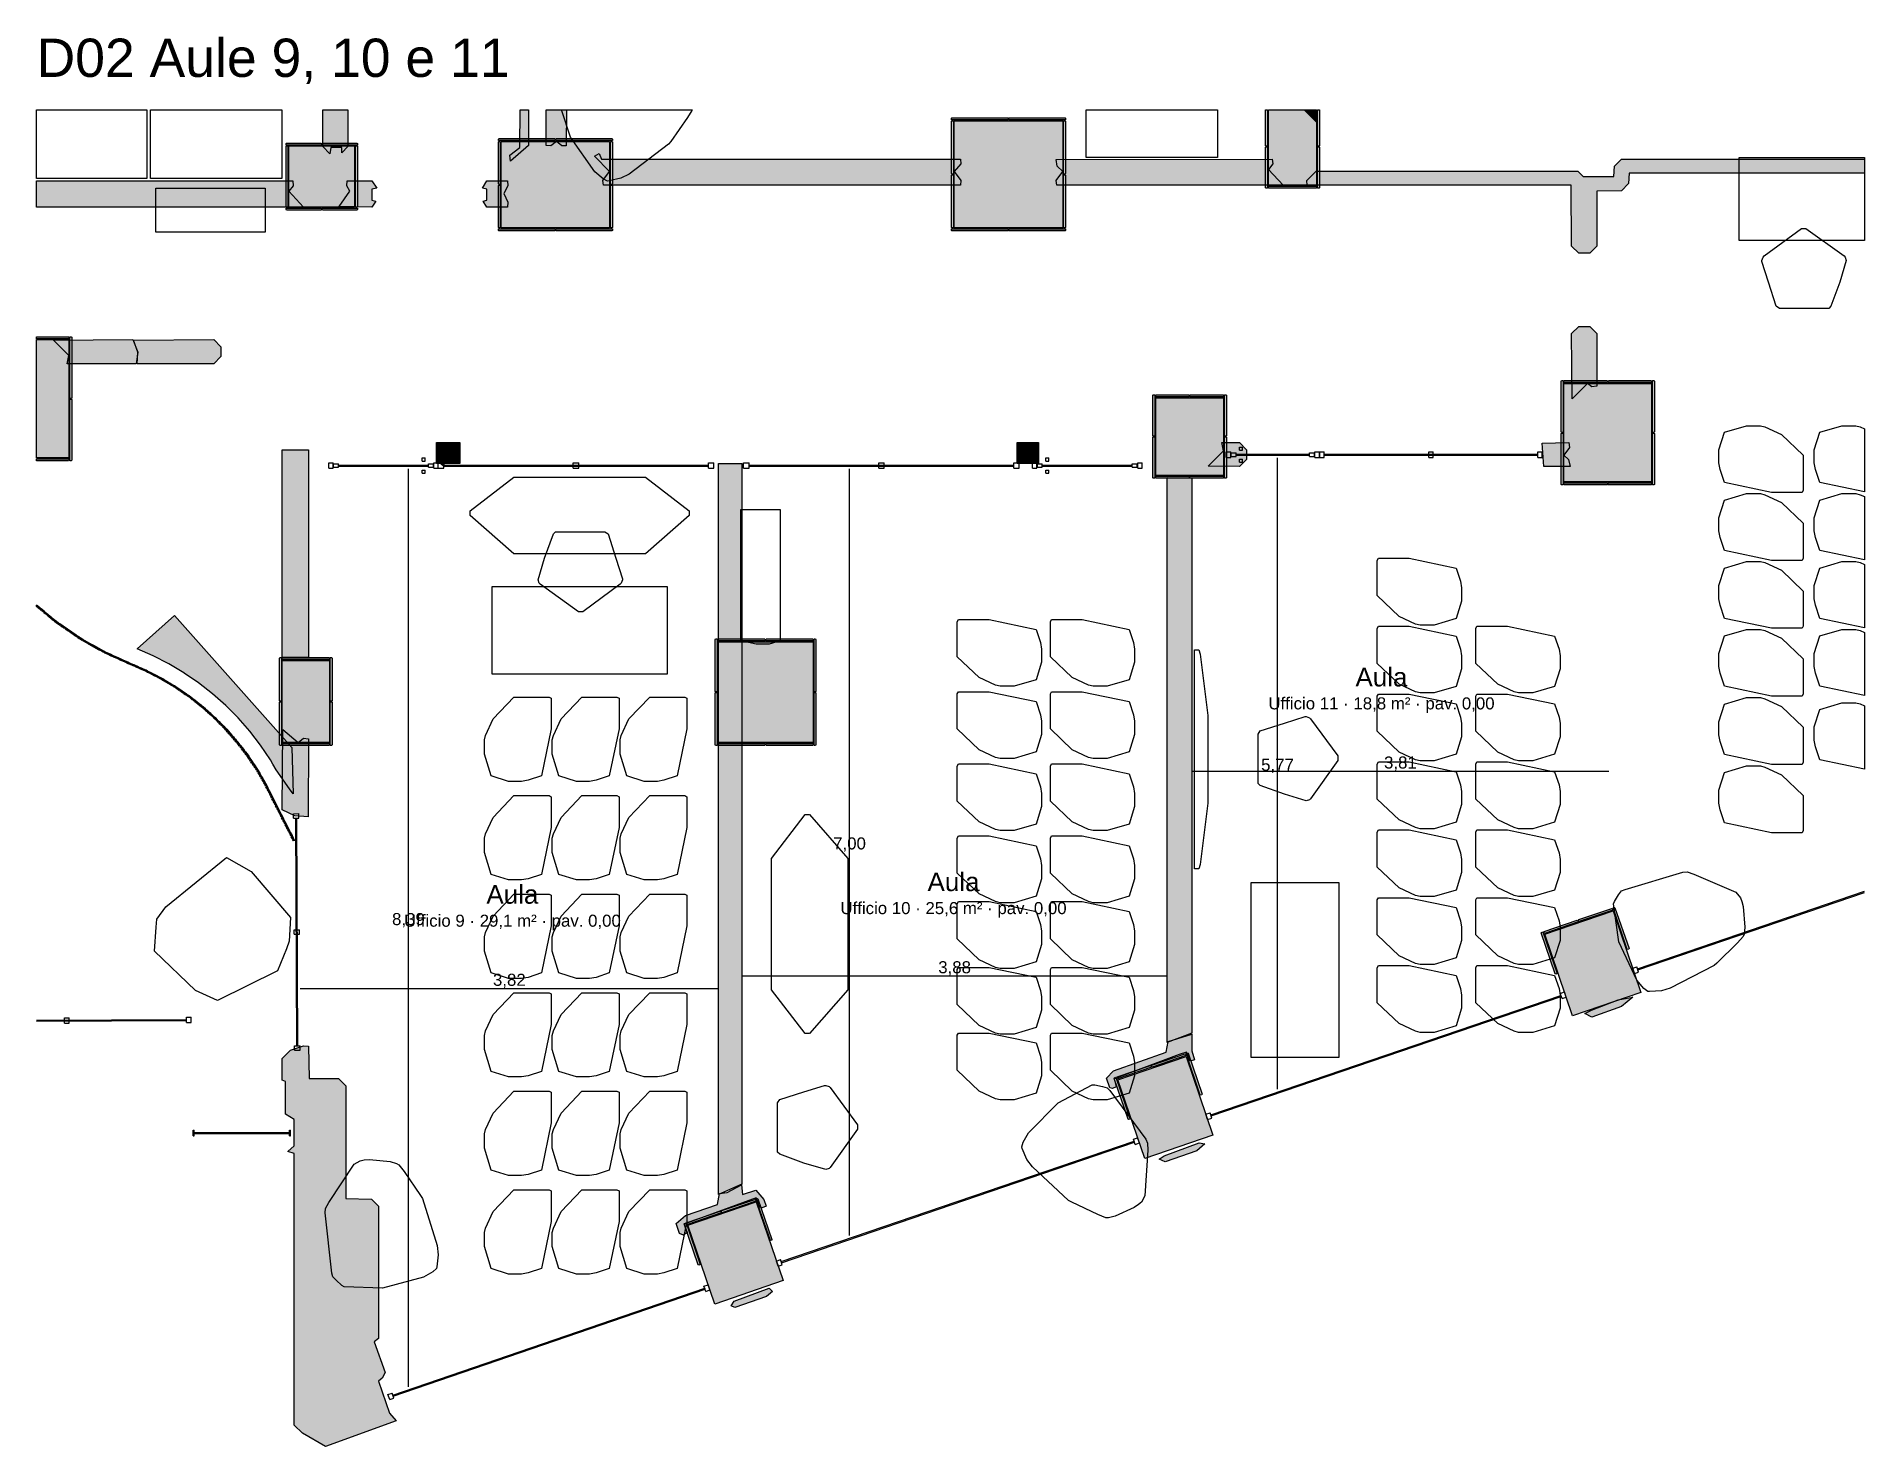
# Model space of a CAD drawing. Header units: millimetres. Extents: x -9985 to 240895, y -184894 to 39395.
# Drawn here: x 40198 to 56898, y -106455 to -93576 of the extents above; entities that cross this region are included whole.
import ezdxf
from ezdxf.enums import TextEntityAlignment as Align

# ---------------------------------------------------------------- set-up
doc = ezdxf.new("R2010")
doc.units = ezdxf.units.MM
for name, color, linetype in [('A-ARREDI', 9, 'Continuous'), ('A-MISURE', 40, 'Continuous'), ('A-MURI-ESISTENTI', 7, 'Continuous'), ('A-MURI-NUOVI', 40, 'Continuous'), ('A-PARETI-VETRATE', 5, 'Continuous'), ('A-PILASTRI', 8, 'Continuous'), ('A-TESTI', 7, 'Continuous'), ('A-VETRINE', 4, 'Continuous')]:
    doc.layers.add(name, color=color, linetype=linetype)
doc.styles.add('VISIO', font='arial.ttf')

msp = doc.modelspace()

# ---------------------------------------------------------------- texts
at = {"layer": 'A-MISURE', "style": 'VISIO'}
for s, p in [('5,77', (51535.001, -100228.692)), ('3,81', (52658.001, -100207.5)), ('7,00', (47625.001, -100946.443)), ('8,39', (43595.001, -101637.89)), ('3,88', (48585.001, -102077.5)), ('3,82', (44516.896, -102192.5))]:
    msp.add_text(s, height=110, dxfattribs=at).set_placement(p, align=Align.MIDDLE_CENTER)
at = {"layer": 'A-TESTI', "style": 'VISIO'}
msp.add_text('D02 Aule 9, 10 e 11', height=350, dxfattribs=at).set_placement((40197.501, -93945))
for s, height, p in [('Aula', 170, (52485.001, -99427.5)), ('Ufficio 11 · 18,8 m² · pav. 0,00', 110, (52485.001, -99667.5)), ('Aula', 170, (44545.001, -101412.5)), ('Aula', 170, (48575.001, -101297.5)), ('Ufficio 10 · 25,6 m² · pav. 0,00', 110, (48575.001, -101537.5)), ('Ufficio 9 · 29,1 m² · pav. 0,00', 110, (44545.001, -101652.5))]:
    msp.add_text(s, height=height, dxfattribs=at).set_placement(p, align=Align.MIDDLE_CENTER)

# ---------------------------------------------------------------- hatches: boundary and pattern name
at = {"layer": 'A-MURI-ESISTENTI'}
for points in [[(42812.501, -94582), (42812.501, -94245), (43041.475, -94245), (43042.501, -94582), (42987.501, -94637), (42986.501, -94590), (42885.501, -94590), (42877.501, -94647), (42812.501, -94582)], [(44522.501, -94660), (44612.501, -94590), (44614.742, -94245), (44691.691, -94245), (44692.501, -94570), (44527.501, -94715), (44522.501, -94660)], [(44997.501, -94575), (44947.501, -94535), (44897.501, -94575), (44852.501, -94570), (44852.501, -94245), (45037.989, -94245), (45037.501, -94575), (44997.501, -94575)], [(51777.501, -94245), (51888.859, -94245), (51887.501, -94355), (51777.501, -94245)], [(48637.501, -94935), (45377.501, -94935), (45372.501, -94890), (45432.501, -94810), (45293.501, -94668), (45337.501, -94645), (45357.501, -94695), (48637.501, -94695), (48642.501, -94740), (48582.501, -94810), (48642.501, -94890), (48637.501, -94935)], [(51587.501, -94935), (49517.501, -94935), (49512.501, -94890), (49572.501, -94810), (49522.501, -94760), (49512.501, -94700), (51487.501, -94695), (51492.501, -94740), (51452.501, -94790), (51587.501, -94935)], [(54747.501, -94825), (54742.501, -94920), (54677.501, -94985), (54452.501, -94990), (54452.501, -95490), (54387.501, -95555), (54287.501, -95555), (54222.501, -95490), (54217.501, -94935), (51807.501, -94935), (51802.501, -94890), (51887.501, -94805), (54277.501, -94805), (54327.501, -94855), (54607.501, -94855), (54612.501, -94760), (54677.501, -94695), (56897.501, -94695), (56897.501, -94825), (54747.501, -94825)], [(40197.501, -95135), (40197.501, -94895), (42537.501, -94895), (42542.501, -94940), (42502.501, -94990), (42637.501, -95135), (40197.501, -95135)], [(42962.501, -95130), (43060.501, -94990), (43032.501, -94940), (43035.501, -94895), (43259.501, -94895), (43305.501, -94960), (43260.501, -94969), (43260.501, -95070), (43298.501, -95080), (43259.501, -95135), (42962.501, -95130)], [(44310.501, -95135), (44276.501, -95080), (44311.501, -95070), (44311.501, -94969), (44270.501, -94960), (44310.501, -94895), (44499.501, -94895), (44502.501, -94940), (44465.501, -95010), (44502.501, -95090), (44499.501, -95135), (44310.501, -95135)], [(40477.501, -96565), (40492.501, -96490), (40352.501, -96350), (41077.501, -96345), (41122.501, -96460), (41107.501, -96565), (40477.501, -96565)], [(54222.501, -96290), (54287.501, -96225), (54387.501, -96225), (54452.501, -96290), (54452.501, -96770), (54407.501, -96775), (54367.501, -96745), (54227.501, -96885), (54222.501, -96290)], [(50902.501, -97500), (51042.501, -97360), (51027.501, -97285), (51187.501, -97285), (51252.501, -97350), (51252.501, -97440), (51187.501, -97505), (50902.501, -97500)], [(53967.501, -97505), (53952.501, -97290), (54197.501, -97285), (54202.501, -97330), (54152.501, -97400), (54192.501, -97440), (54207.501, -97505), (53967.501, -97505)], [(42557.501, -100695), (42442.501, -100640), (42447.501, -99905), (42587.501, -100025), (42637.501, -99985), (42682.501, -99990), (42677.501, -100705), (42557.501, -100695)], [(54342.501, -102500), (54403.501, -102470), (54647.501, -102375), (54782.501, -102350), (54677.501, -102435), (54407.501, -102535), (54342.501, -102500)], [(50002.501, -103180), (49972.501, -103090), (50037.501, -103025), (50517.501, -102855), (50537.501, -102755), (50752.501, -102690), (50752.501, -102840), (50777.501, -102925), (50737.501, -102935), (50704.501, -102855), (50637.501, -102875), (50043.501, -103097), (50062.501, -103170), (50027.501, -103185), (50002.501, -103180)], [(42627.501, -106335), (42552.501, -106260), (42552.501, -103780), (42492.501, -103760), (42552.501, -103710), (42552.501, -103470), (42472.501, -103420), (42472.501, -103120), (42442.501, -103110), (42442.501, -102910), (42517.501, -102835), (42637.501, -102795), (42682.501, -102800), (42687.501, -103095), (42957.501, -103095), (43022.501, -103160), (43022.501, -104190), (43257.501, -104195), (43322.501, -104260), (43322.501, -105470), (43282.501, -105500), (43382.501, -105780), (43356.501, -105832), (43322.501, -105860), (43422.501, -106150), (43482.501, -106220), (42837.501, -106455), (42627.501, -106335)], [(50452.501, -103830), (50500.501, -103799), (50818.501, -103681), (50872.501, -103690), (50797.501, -103755), (50507.501, -103855), (50452.501, -103830)], [(46072.501, -104510), (46042.501, -104420), (46127.501, -104345), (46417.501, -104245), (46437.501, -104145), (46507.501, -104135), (46637.501, -104065), (46647.501, -104155), (46767.501, -104115), (46842.501, -104200), (46862.501, -104260), (46827.501, -104275), (46802.501, -104270), (46771.501, -104185), (46115.501, -104426), (46142.501, -104500), (46107.501, -104525), (46072.501, -104510)], [(46542.501, -105170), (46572.501, -105129), (46889.501, -105010), (46922.501, -105040), (46867.501, -105085), (46577.501, -105185), (46542.501, -105170)]]:
    msp.add_hatch(color=7, dxfattribs=at).paths.add_polyline_path(points)
at = {"layer": 'A-MURI-NUOVI'}
for points in [[(41117.501, -96565), (41122.501, -96460), (41082.501, -96350), (41817.501, -96345), (41882.501, -96410), (41882.501, -96500), (41817.501, -96565), (41117.501, -96565)], [(42681.501, -97352), (42681.501, -99249), (42442.501, -99249), (42442.501, -97352), (42681.501, -97352)], [(43852.501, -97440), (43852.501, -97360), (43917.501, -97285), (43917.501, -97475), (43887.501, -97475), (43852.501, -97440)], [(43852.501, -97360), (43852.501, -97285), (43917.501, -97285), (43852.501, -97360)], [(43917.501, -97285), (44064.501, -97285), (44064.501, -97475), (43917.501, -97475), (43917.501, -97285)], [(49352.501, -97440), (49352.501, -97475), (49317.501, -97475), (49197.501, -97475), (49157.501, -97475), (49157.501, -97285), (49352.501, -97285), (49352.501, -97350), (49352.501, -97440)], [(43887.501, -97475), (43852.501, -97475), (43852.501, -97440), (43887.501, -97475)], [(43887.501, -97475), (43917.501, -97475), (43917.501, -97505), (43887.501, -97475)], [(46427.501, -104155), (46427.501, -97475), (46642.501, -97475), (46642.501, -104060), (46427.501, -104155)], [(50527.501, -97605), (50752.501, -97610), (50752.501, -102680), (50527.501, -102765), (50527.501, -97605)], [(40197.501, -98769.333), (40197.501, -98769.279), (40227.659, -98794.335), (40209.501, -98780), (40197.501, -98769.333)], [(40209.501, -98780), (40202.501, -98788), (40197.501, -98783.714), (40197.501, -98769.333), (40209.501, -98780)], [(40210.501, -98789), (40205.501, -98785), (40209.501, -98780), (40227.659, -98794.335), (40228.484, -98795.021), (40221.501, -98804), (40207.501, -98792), (40210.501, -98789)], [(40242.501, -98816), (40242.868, -98816.294), (40240.501, -98819), (40226.501, -98808), (40228.501, -98804), (40224.501, -98801), (40228.486, -98795.022), (40231.594, -98797.605), (40247.501, -98811), (40242.501, -98816)], [(40228.484, -98795.021), (40227.659, -98794.335), (40228.501, -98795), (40228.484, -98795.021)], [(40228.501, -98795), (40228.486, -98795.022), (40228.484, -98795.021), (40228.501, -98795)], [(40228.501, -98795), (40231.594, -98797.605), (40228.486, -98795.022), (40228.501, -98795)], [(40247.501, -98811), (40231.594, -98797.605), (40251.83, -98814.418), (40247.501, -98811)], [(40247.501, -98811), (40242.868, -98816.294), (40242.501, -98816), (40247.501, -98811)], [(40247.501, -98820), (40242.868, -98816.294), (40247.501, -98811), (40251.83, -98814.418), (40266.202, -98826.359), (40261.501, -98832), (40261.706, -98832.164), (40259.501, -98835), (40245.501, -98823), (40247.501, -98820)], [(40266.501, -98826), (40266.202, -98826.359), (40251.83, -98814.418), (40266.501, -98826)], [(40261.706, -98832.164), (40261.501, -98832), (40266.202, -98826.359), (40266.214, -98826.369), (40261.706, -98832.164)], [(40266.214, -98826.369), (40276.958, -98835.295), (40284.501, -98842), (40277.501, -98850), (40263.501, -98839), (40266.501, -98836), (40261.706, -98832.164), (40266.214, -98826.369)], [(40266.214, -98826.369), (40266.202, -98826.359), (40266.501, -98826), (40266.214, -98826.369)], [(40266.501, -98826), (40276.958, -98835.295), (40266.214, -98826.369), (40266.501, -98826)], [(40276.958, -98835.295), (40319.254, -98870.437), (40303.501, -98858), (40284.501, -98842), (40276.958, -98835.295)], [(40285.501, -98851), (40280.501, -98847), (40284.501, -98842), (40303.501, -98858), (40296.501, -98866), (40282.501, -98854), (40285.501, -98851)], [(40303.501, -98867), (40299.501, -98863), (40303.501, -98858), (40319.254, -98870.437), (40322.427, -98873.073), (40317.501, -98878), (40318.186, -98878.548), (40315.501, -98882), (40301.501, -98870), (40303.501, -98867)], [(42541.501, -100494), (42509.131, -100447.548), (42387.501, -100273), (42357.501, -100222), (42335.501, -100184), (42244.501, -100050), (42146.501, -99922), (42039.501, -99801), (41925.501, -99686), (41804.501, -99579), (41677.501, -99479), (41547.501, -99390), (41544.501, -99388), (41405.501, -99305), (41261.501, -99232), (41115.501, -99168), (41457.501, -98864), (42528.501, -100070), (42541.501, -100494)], [(40318.186, -98878.548), (40317.501, -98878), (40322.427, -98873.073), (40322.437, -98873.082), (40318.186, -98878.548)], [(40322.437, -98873.082), (40334.431, -98883.047), (40341.501, -98889), (40336.501, -98894), (40336.868, -98894.294), (40334.501, -98897), (40320.501, -98886), (40322.501, -98882), (40318.186, -98878.548), (40322.437, -98873.082)], [(40322.501, -98873), (40322.427, -98873.073), (40319.254, -98870.437), (40322.501, -98873)], [(40322.437, -98873.082), (40322.427, -98873.073), (40322.501, -98873), (40322.437, -98873.082)], [(40322.501, -98873), (40334.431, -98883.047), (40322.437, -98873.082), (40322.501, -98873)], [(40341.501, -98889), (40334.431, -98883.047), (40376.501, -98918), (40410.145, -98941.209), (40398.501, -98934), (40378.501, -98920), (40359.501, -98904), (40341.501, -98889)], [(40341.501, -98889), (40336.868, -98894.294), (40336.501, -98894), (40341.501, -98889)], [(40341.501, -98898), (40336.868, -98894.294), (40341.501, -98889), (40359.501, -98904), (40352.501, -98913), (40338.501, -98901), (40341.501, -98898)], [(40360.501, -98914), (40355.501, -98910), (40359.501, -98904), (40378.501, -98920), (40371.501, -98928), (40357.501, -98917), (40360.501, -98914)], [(40394.501, -98939), (40394.935, -98939.348), (40392.501, -98943), (40377.501, -98932), (40379.501, -98929), (40374.501, -98925), (40378.501, -98920), (40398.501, -98934), (40394.501, -98939)], [(40398.501, -98934), (40394.935, -98939.348), (40394.501, -98939), (40398.501, -98934)], [(40399.501, -98943), (40394.935, -98939.348), (40398.501, -98934), (40410.145, -98941.209), (40419.165, -98947.431), (40412.501, -98956), (40397.501, -98946), (40399.501, -98943)], [(40419.165, -98947.431), (40410.145, -98941.209), (40419.501, -98947), (40419.165, -98947.431)], [(40419.501, -98957), (40415.501, -98953), (40419.198, -98947.453), (40439.269, -98961.298), (40432.501, -98970), (40417.501, -98960), (40419.501, -98957)], [(40419.198, -98947.453), (40419.165, -98947.431), (40419.501, -98947), (40419.198, -98947.453)], [(40419.501, -98947), (40439.501, -98961), (40439.269, -98961.298), (40419.198, -98947.453), (40419.501, -98947)], [(40440.501, -98970), (40435.501, -98967), (40439.291, -98961.314), (40459.372, -98975.166), (40452.501, -98984), (40437.501, -98974), (40440.501, -98970)], [(40439.291, -98961.314), (40439.269, -98961.298), (40439.501, -98961), (40439.291, -98961.314)], [(40439.501, -98961), (40459.501, -98975), (40459.372, -98975.166), (40439.291, -98961.314), (40439.501, -98961)], [(40460.501, -98984), (40455.501, -98981), (40459.384, -98975.174), (40479.475, -98989.033), (40472.501, -98998), (40457.501, -98988), (40460.501, -98984)], [(40459.501, -98975), (40459.384, -98975.174), (40459.372, -98975.166), (40459.501, -98975)], [(40459.501, -98975), (40479.501, -98989), (40479.475, -98989.033), (40459.384, -98975.174), (40459.501, -98975)], [(40495.501, -99008), (40495.935, -99008.348), (40493.501, -99012), (40477.501, -99001), (40480.501, -98998), (40475.501, -98995), (40479.477, -98989.035), (40484.501, -98992.5), (40499.501, -99003), (40495.501, -99008)], [(40479.477, -98989.035), (40479.475, -98989.033), (40479.501, -98989), (40479.477, -98989.035)], [(40479.501, -98989), (40484.501, -98992.5), (40479.477, -98989.035), (40479.501, -98989)], [(40499.501, -99003), (40484.501, -98992.5), (40519.207, -99016.441), (40519.046, -99016.682), (40499.501, -99003)], [(40499.501, -99003), (40495.935, -99008.348), (40495.501, -99008), (40499.501, -99003)], [(40500.501, -99012), (40495.935, -99008.348), (40499.501, -99003), (40519.046, -99016.682), (40515.501, -99022), (40515.935, -99022.348), (40513.501, -99026), (40497.501, -99015), (40500.501, -99012)], [(40515.935, -99022.348), (40515.501, -99022), (40519.046, -99016.682), (40519.501, -99017), (40515.935, -99022.348)], [(40535.501, -99036), (40535.771, -99036.216), (40533.501, -99040), (40518.501, -99029), (40520.501, -99026), (40515.935, -99022.348), (40519.501, -99017), (40519.046, -99016.682), (40519.207, -99016.441), (40539.3, -99030.301), (40535.501, -99036)], [(40539.3, -99030.301), (40519.207, -99016.441), (40519.501, -99016), (40539.501, -99030), (40539.3, -99030.301)], [(40539.3, -99030.301), (40539.314, -99030.311), (40535.771, -99036.216), (40535.501, -99036), (40539.3, -99030.301)], [(40555.501, -99050), (40553.501, -99053), (40538.501, -99043), (40540.501, -99040), (40535.771, -99036.216), (40539.314, -99030.311), (40559.393, -99044.162), (40555.501, -99050)], [(40539.501, -99030), (40539.314, -99030.311), (40539.3, -99030.301), (40539.501, -99030)], [(40559.393, -99044.162), (40539.314, -99030.311), (40539.501, -99030), (40559.501, -99044), (40559.393, -99044.162)], [(40575.501, -99064), (40573.501, -99067), (40558.501, -99057), (40560.501, -99053), (40555.501, -99050), (40559.393, -99044.162), (40579.486, -99058.022), (40575.501, -99064)], [(40579.486, -99058.022), (40559.393, -99044.162), (40559.501, -99044), (40579.501, -99058), (40579.486, -99058.022)], [(40580.501, -99067), (40575.501, -99064), (40579.486, -99058.022), (40582.682, -99060.227), (40599.13, -99071.741), (40597.501, -99075), (40593.501, -99081), (40578.501, -99071), (40580.501, -99067)], [(40579.501, -99058), (40582.682, -99060.227), (40579.486, -99058.022), (40579.501, -99058)], [(40582.682, -99060.227), (40592.501, -99067), (40601.442, -99072.059), (40599.501, -99071), (40599.13, -99071.741), (40582.682, -99060.227)], [(40599.501, -99072), (40599.13, -99071.741), (40599.501, -99071), (40601.442, -99072.059), (40621.303, -99083.296), (40617.501, -99089), (40617.808, -99089.154), (40615.501, -99093), (40599.501, -99084), (40601.501, -99080), (40596.501, -99077), (40597.501, -99075), (40599.501, -99072)], [(40597.501, -99075), (40599.13, -99071.741), (40599.501, -99072), (40597.501, -99075)], [(40621.303, -99083.296), (40601.442, -99072.059), (40621.501, -99083), (40621.303, -99083.296)], [(40621.303, -99083.296), (40621.318, -99083.305), (40617.808, -99089.154), (40617.501, -99089), (40621.303, -99083.296)], [(40639.501, -99101), (40637.501, -99105), (40621.501, -99096), (40623.501, -99092), (40617.808, -99089.154), (40621.318, -99083.305), (40642.388, -99095.226), (40639.501, -99101)], [(40621.501, -99083), (40621.318, -99083.305), (40621.303, -99083.296), (40621.501, -99083)], [(40642.388, -99095.226), (40621.318, -99083.305), (40621.501, -99083), (40642.501, -99095), (40642.388, -99095.226)], [(40644.501, -99104), (40639.501, -99101), (40642.388, -99095.226), (40663.434, -99107.133), (40660.501, -99113), (40658.501, -99117), (40642.501, -99108), (40644.501, -99104)], [(40642.501, -99095), (40663.501, -99107), (40663.434, -99107.133), (40642.388, -99095.226), (40642.501, -99095)], [(40663.434, -99107.133), (40684.48, -99119.041), (40681.501, -99125), (40679.501, -99129), (40663.501, -99120), (40665.501, -99116), (40660.501, -99113), (40663.434, -99107.133)], [(40663.501, -99107), (40684.501, -99119), (40684.48, -99119.041), (40663.434, -99107.133), (40663.501, -99107)], [(40702.501, -99137), (40702.795, -99137.176), (40700.501, -99141), (40684.501, -99132), (40686.501, -99128), (40681.501, -99125), (40684.48, -99119.041), (40706.259, -99131.363), (40702.501, -99137)], [(40706.259, -99131.363), (40684.48, -99119.041), (40684.501, -99119), (40706.501, -99131), (40706.259, -99131.363)], [(40706.259, -99131.363), (40706.277, -99131.373), (40702.795, -99137.176), (40702.501, -99137), (40706.259, -99131.363)], [(40723.501, -99149), (40723.808, -99149.154), (40721.501, -99153), (40705.501, -99144), (40707.501, -99140), (40702.795, -99137.176), (40706.277, -99131.373), (40727.316, -99143.277), (40723.501, -99149)], [(40706.501, -99131), (40706.277, -99131.373), (40706.259, -99131.363), (40706.501, -99131)], [(40727.316, -99143.277), (40706.277, -99131.373), (40706.501, -99131), (40727.501, -99143), (40727.316, -99143.277)], [(40727.316, -99143.277), (40727.33, -99143.285), (40723.808, -99149.154), (40723.501, -99149), (40727.316, -99143.277)], [(40729.501, -99152), (40723.808, -99149.154), (40727.33, -99143.285), (40748.398, -99155.205), (40745.501, -99161), (40743.501, -99165), (40727.501, -99156), (40729.501, -99152)], [(40727.501, -99143), (40727.33, -99143.285), (40727.316, -99143.277), (40727.501, -99143)], [(40748.398, -99155.205), (40727.33, -99143.285), (40727.501, -99143), (40748.501, -99155), (40748.398, -99155.205)], [(40766.501, -99173), (40764.501, -99177), (40748.501, -99168), (40750.501, -99164), (40745.501, -99161), (40748.398, -99155.205), (40769.444, -99167.113), (40766.501, -99173)], [(40769.444, -99167.113), (40748.398, -99155.205), (40748.501, -99155), (40769.501, -99167), (40769.444, -99167.113)], [(40771.501, -99176), (40766.501, -99173), (40769.444, -99167.113), (40791.214, -99179.43), (40787.501, -99185), (40787.795, -99185.176), (40785.501, -99189), (40769.501, -99180), (40771.501, -99176)], [(40769.501, -99167), (40791.501, -99179), (40791.214, -99179.43), (40769.444, -99167.113), (40769.501, -99167)], [(40787.795, -99185.176), (40787.501, -99185), (40791.214, -99179.43), (40791.235, -99179.442), (40787.795, -99185.176)], [(40791.235, -99179.442), (40812.271, -99191.344), (40808.501, -99197), (40808.808, -99197.154), (40806.501, -99201), (40790.501, -99192), (40792.501, -99188), (40787.795, -99185.176), (40791.235, -99179.442)], [(40791.235, -99179.442), (40791.214, -99179.43), (40791.501, -99179), (40791.235, -99179.442)], [(40791.501, -99179), (40812.501, -99191), (40812.271, -99191.344), (40791.235, -99179.442), (40791.501, -99179)], [(40812.271, -99191.344), (40812.288, -99191.354), (40808.808, -99197.154), (40808.501, -99197), (40812.271, -99191.344)], [(40814.501, -99200), (40808.808, -99197.154), (40812.288, -99191.354), (40820.501, -99196), (40824.061, -99197.606), (40833.501, -99203), (40827.501, -99213), (40812.501, -99204), (40814.501, -99200)], [(40812.501, -99191), (40812.288, -99191.354), (40812.271, -99191.344), (40812.501, -99191)], [(40824.061, -99197.606), (40820.501, -99196), (40812.288, -99191.354), (40812.501, -99191), (40824.061, -99197.606)], [(40836.501, -99211), (40831.501, -99208), (40834.372, -99202.257), (40856.403, -99212.194), (40853.501, -99218), (40851.501, -99222), (40835.501, -99214), (40836.501, -99211)], [(40834.501, -99202), (40856.501, -99212), (40856.403, -99212.194), (40834.372, -99202.257), (40834.501, -99202)], [(40856.403, -99212.194), (40878.435, -99222.132), (40875.501, -99228), (40873.501, -99232), (40857.501, -99224), (40858.501, -99221), (40853.501, -99218), (40856.403, -99212.194)], [(40856.501, -99212), (40878.501, -99222), (40878.435, -99222.132), (40856.403, -99212.194), (40856.501, -99212)], [(40897.501, -99238), (40898.001, -99238.25), (40896.501, -99242), (40879.501, -99235), (40881.501, -99231), (40875.501, -99228), (40878.435, -99222.132), (40900.466, -99232.069), (40897.501, -99238)], [(40900.466, -99232.069), (40878.435, -99222.132), (40878.501, -99222), (40900.501, -99232), (40900.466, -99232.069)], [(40900.466, -99232.069), (40900.472, -99232.072), (40898.001, -99238.25), (40897.501, -99238), (40900.466, -99232.069)], [(40903.501, -99241), (40898.001, -99238.25), (40900.472, -99232.072), (40922.497, -99242.007), (40919.501, -99248), (40920.001, -99248.25), (40918.501, -99252), (40901.501, -99245), (40903.501, -99241)], [(40900.501, -99232), (40900.472, -99232.072), (40900.466, -99232.069), (40900.501, -99232)], [(40922.501, -99242), (40922.497, -99242.007), (40900.472, -99232.072), (40900.501, -99232), (40922.501, -99242)], [(40920.001, -99248.25), (40919.501, -99248), (40922.497, -99242.007), (40922.498, -99242.007), (40920.001, -99248.25)], [(40922.498, -99242.007), (40945.344, -99252.312), (40940.501, -99262), (40923.501, -99255), (40925.501, -99251), (40920.001, -99248.25), (40922.498, -99242.007)], [(40922.498, -99242.007), (40922.497, -99242.007), (40922.501, -99242), (40922.498, -99242.007)], [(40922.501, -99242), (40945.501, -99252), (40945.344, -99252.312), (40922.498, -99242.007), (40922.501, -99242)], [(40947.501, -99261), (40942.501, -99259), (40945.363, -99252.321), (40967.376, -99262.25), (40962.501, -99272), (40946.501, -99265), (40947.501, -99261)], [(40945.363, -99252.321), (40945.344, -99252.312), (40945.501, -99252), (40945.363, -99252.321)], [(40945.501, -99252), (40967.501, -99262), (40967.376, -99262.25), (40945.363, -99252.321), (40945.501, -99252)], [(40986.501, -99279), (40986.677, -99279.059), (40985.501, -99282), (40968.501, -99275), (40969.501, -99271), (40964.501, -99269), (40967.391, -99262.257), (40989.418, -99272.193), (40986.501, -99279)], [(40967.501, -99262), (40967.391, -99262.257), (40967.376, -99262.25), (40967.501, -99262)], [(40989.418, -99272.193), (40967.391, -99262.257), (40967.501, -99262), (40989.501, -99272), (40989.418, -99272.193)], [(40989.418, -99272.193), (40989.423, -99272.195), (40986.677, -99279.059), (40986.501, -99279), (40989.418, -99272.193)], [(40992.501, -99281), (40986.677, -99279.059), (40989.423, -99272.195), (41011.446, -99282.128), (41008.501, -99289), (41008.677, -99289.059), (41007.501, -99292), (40990.501, -99285), (40992.501, -99281)], [(40989.501, -99272), (40989.423, -99272.195), (40989.418, -99272.193), (40989.501, -99272)], [(41011.501, -99282), (41011.446, -99282.128), (40989.423, -99272.195), (40989.501, -99272), (41011.501, -99282)], [(41008.677, -99289.059), (41008.501, -99289), (41011.446, -99282.128), (41011.449, -99282.13), (41008.677, -99289.059)], [(41011.449, -99282.13), (41033.475, -99292.065), (41029.501, -99302), (41012.501, -99295), (41014.501, -99291), (41008.677, -99289.059), (41011.449, -99282.13)], [(41011.449, -99282.13), (41011.446, -99282.128), (41011.501, -99282), (41011.449, -99282.13)], [(41011.501, -99282), (41033.501, -99292), (41033.475, -99292.065), (41011.449, -99282.13), (41011.501, -99282)], [(41036.501, -99301), (41031.501, -99299), (41033.481, -99292.068), (41055.501, -99302), (41056.32, -99302.361), (41051.501, -99312), (41035.501, -99305), (41036.501, -99301)], [(41033.501, -99292), (41033.481, -99292.068), (41033.475, -99292.065), (41033.501, -99292)], [(41033.501, -99292), (41056.501, -99302), (41056.32, -99302.361), (41055.501, -99302), (41033.481, -99292.068), (41033.501, -99292)], [(41058.501, -99311), (41053.501, -99309), (41056.342, -99302.371), (41078.453, -99312.112), (41075.501, -99319), (41075.677, -99319.059), (41074.501, -99322), (41057.501, -99315), (41058.501, -99311)], [(41056.342, -99302.371), (41056.32, -99302.361), (41056.501, -99302), (41056.342, -99302.371)], [(41056.501, -99302), (41078.501, -99312), (41078.453, -99312.112), (41056.342, -99302.371), (41056.501, -99302)], [(41075.677, -99319.059), (41075.501, -99319), (41078.453, -99312.112), (41078.455, -99312.113), (41075.677, -99319.059)], [(41078.455, -99312.113), (41088.001, -99316.318), (41100.501, -99322), (41097.501, -99328), (41098.001, -99328.25), (41096.501, -99332), (41079.501, -99325), (41081.501, -99321), (41075.677, -99319.059), (41078.455, -99312.113)], [(41078.455, -99312.113), (41078.453, -99312.112), (41078.501, -99312), (41078.455, -99312.113)], [(41078.501, -99312), (41088.001, -99316.318), (41078.455, -99312.113), (41078.501, -99312)], [(41145.501, -99342), (41123.501, -99332), (41100.501, -99322), (41088.001, -99316.318), (41156.612, -99346.545), (41145.501, -99342)], [(41100.501, -99322), (41098.001, -99328.25), (41097.501, -99328), (41100.501, -99322)], [(41103.501, -99331), (41098.001, -99328.25), (41100.501, -99322), (41123.501, -99332), (41120.501, -99338), (41118.501, -99342), (41101.501, -99334), (41103.501, -99331)], [(41142.501, -99348), (41143.03, -99348.176), (41141.501, -99352), (41124.501, -99344), (41125.501, -99341), (41120.501, -99338), (41123.501, -99332), (41145.501, -99342), (41142.501, -99348)], [(41145.501, -99342), (41143.03, -99348.176), (41142.501, -99348), (41145.501, -99342)], [(41148.501, -99350), (41143.03, -99348.176), (41145.501, -99342), (41156.612, -99346.545), (41167.384, -99351.291), (41163.501, -99361), (41146.501, -99354), (41148.501, -99350)], [(41167.384, -99351.291), (41156.612, -99346.545), (41167.501, -99351), (41167.384, -99351.291)], [(41187.501, -99367), (41185.501, -99371), (41169.501, -99364), (41170.501, -99360), (41165.501, -99358), (41167.414, -99351.304), (41190.306, -99361.39), (41187.501, -99367)], [(41167.501, -99351), (41167.414, -99351.304), (41167.384, -99351.291), (41167.501, -99351)], [(41190.306, -99361.39), (41167.414, -99351.304), (41167.501, -99351), (41190.501, -99361), (41190.306, -99361.39)], [(41208.501, -99378), (41209.501, -99378.5), (41208.501, -99381), (41191.501, -99374), (41193.501, -99370), (41187.501, -99367), (41190.306, -99361.39), (41198.501, -99365), (41212.117, -99371.959), (41211.501, -99373.5), (41208.501, -99378)], [(41190.501, -99361), (41212.501, -99371), (41212.117, -99371.959), (41198.501, -99365), (41190.306, -99361.39), (41190.501, -99361)], [(41211.501, -99373.5), (41209.501, -99378.5), (41208.501, -99378), (41211.501, -99373.5)], [(41214.501, -99381), (41209.501, -99378.5), (41211.501, -99373.5), (41212.423, -99372.116), (41224.751, -99378.417), (41233.501, -99383), (41228.501, -99392), (41212.501, -99384), (41214.501, -99381)], [(41211.501, -99373.5), (41212.117, -99371.959), (41212.423, -99372.116), (41211.501, -99373.5)], [(41212.501, -99372), (41224.751, -99378.417), (41212.423, -99372.116), (41212.501, -99372)], [(41224.751, -99378.417), (41243.501, -99388), (41233.501, -99383), (41224.751, -99378.417)], [(41252.501, -99400), (41250.501, -99404), (41234.501, -99395), (41235.501, -99392), (41230.501, -99389), (41233.501, -99383), (41243.501, -99388), (41255.447, -99394.106), (41252.501, -99400)], [(41255.447, -99394.106), (41243.501, -99388), (41255.501, -99394), (41255.447, -99394.106)], [(41273.501, -99411), (41274.301, -99411.4), (41272.501, -99415), (41255.501, -99406), (41257.501, -99403), (41252.501, -99400), (41255.447, -99394.106), (41277.313, -99405.282), (41273.501, -99411)], [(41277.313, -99405.282), (41255.447, -99394.106), (41255.501, -99394), (41277.501, -99405), (41277.313, -99405.282)], [(41277.313, -99405.282), (41277.35, -99405.301), (41274.301, -99411.4), (41273.501, -99411), (41277.313, -99405.282)], [(41279.501, -99414), (41274.301, -99411.4), (41277.35, -99405.301), (41298.456, -99416.088), (41295.501, -99422), (41293.501, -99426), (41277.501, -99418), (41279.501, -99414)], [(41277.501, -99405), (41277.35, -99405.301), (41277.313, -99405.282), (41277.501, -99405)], [(41298.456, -99416.088), (41277.35, -99405.301), (41277.501, -99405), (41298.501, -99416), (41298.456, -99416.088)], [(41298.456, -99416.088), (41320.359, -99427.283), (41315.501, -99437), (41299.501, -99429), (41301.501, -99425), (41295.501, -99422), (41298.456, -99416.088)], [(41298.501, -99416), (41320.501, -99427), (41320.359, -99427.283), (41298.456, -99416.088), (41298.501, -99416)], [(41338.501, -99445), (41338.885, -99445.231), (41337.501, -99448), (41320.501, -99440), (41322.501, -99436), (41317.501, -99434), (41320.376, -99427.292), (41333.501, -99434), (41341.977, -99439.047), (41341.889, -99439.222), (41341.501, -99439), (41338.501, -99445)], [(41320.376, -99427.292), (41320.359, -99427.283), (41320.501, -99427), (41320.376, -99427.292)], [(41320.501, -99427), (41342.501, -99438), (41341.977, -99439.047), (41333.501, -99434), (41320.376, -99427.292), (41320.501, -99427)], [(41341.501, -99439), (41341.889, -99439.222), (41338.885, -99445.231), (41338.501, -99445), (41341.501, -99439)], [(41343.501, -99448), (41338.885, -99445.231), (41341.889, -99439.222), (41351.364, -99444.636), (41362.398, -99451.206), (41359.501, -99457), (41357.501, -99461), (41341.501, -99452), (41343.501, -99448)], [(41341.889, -99439.222), (41341.977, -99439.047), (41351.364, -99444.636), (41341.889, -99439.222)], [(41362.398, -99451.206), (41351.364, -99444.636), (41362.501, -99451), (41362.398, -99451.206)], [(41362.398, -99451.206), (41373.808, -99458), (41383.501, -99464), (41378.501, -99473), (41362.501, -99464), (41364.501, -99461), (41359.501, -99457), (41362.398, -99451.206)], [(41362.501, -99451), (41373.808, -99458), (41362.398, -99451.206), (41362.501, -99451)], [(41383.501, -99464), (41373.808, -99458), (41393.046, -99469.455), (41383.501, -99464)], [(41401.501, -99482), (41399.501, -99486), (41383.501, -99476), (41385.501, -99473), (41380.501, -99470), (41383.501, -99464), (41393.046, -99469.455), (41404.395, -99476.212), (41401.501, -99482)], [(41404.395, -99476.212), (41393.046, -99469.455), (41404.501, -99476), (41404.395, -99476.212)], [(41406.501, -99486), (41401.501, -99482), (41404.395, -99476.212), (41416.131, -99483.2), (41425.501, -99489), (41420.501, -99498), (41404.501, -99489), (41406.501, -99486)], [(41404.501, -99476), (41416.131, -99483.2), (41404.395, -99476.212), (41404.501, -99476)], [(41425.501, -99489), (41416.131, -99483.2), (41434.728, -99494.273), (41425.501, -99489)], [(41427.501, -99498), (41422.501, -99495), (41425.501, -99489), (41434.728, -99494.273), (41446.392, -99501.218), (41443.501, -99507), (41441.501, -99511), (41425.501, -99501), (41427.501, -99498)], [(41446.392, -99501.218), (41434.728, -99494.273), (41446.501, -99501), (41446.392, -99501.218)], [(41446.392, -99501.218), (41458.454, -99508.4), (41466.751, -99513.536), (41467.479, -99514.033), (41463.501, -99520), (41461.501, -99523), (41446.501, -99514), (41448.501, -99510), (41443.501, -99507), (41446.392, -99501.218)], [(41446.501, -99501), (41458.454, -99508.4), (41446.392, -99501.218), (41446.501, -99501)], [(41458.454, -99508.4), (41464.501, -99512), (41466.751, -99513.536), (41458.454, -99508.4)], [(41468.501, -99523), (41463.501, -99520), (41467.479, -99514.033), (41470.228, -99515.909), (41487.501, -99528), (41483.501, -99534), (41481.501, -99537), (41466.501, -99526), (41468.501, -99523)], [(41467.479, -99514.033), (41466.751, -99513.536), (41467.501, -99514), (41467.479, -99514.033)], [(41467.501, -99514), (41470.228, -99515.909), (41467.479, -99514.033), (41467.501, -99514)], [(41470.228, -99515.909), (41527.501, -99555), (41507.501, -99542), (41487.501, -99528), (41470.228, -99515.909)], [(41487.501, -99528), (41507.501, -99542), (41503.501, -99547), (41503.935, -99547.348), (41501.501, -99551), (41486.501, -99540), (41488.501, -99537), (41483.501, -99534), (41487.501, -99528)], [(41507.501, -99542), (41503.935, -99547.348), (41503.501, -99547), (41507.501, -99542)], [(41508.501, -99551), (41503.935, -99547.348), (41507.501, -99542), (41527.501, -99555), (41523.501, -99561), (41521.501, -99564), (41506.501, -99554), (41508.501, -99551)], [(41543.501, -99575), (41541.501, -99578), (41526.501, -99568), (41528.501, -99564), (41523.501, -99561), (41527.501, -99555), (41547.501, -99569), (41543.501, -99575)], [(41588.501, -99597), (41568.501, -99583), (41547.501, -99569), (41527.501, -99555), (41590.501, -99598), (41592.751, -99599.762), (41588.501, -99597)], [(41549.501, -99578), (41543.501, -99575), (41547.501, -99569), (41568.501, -99583), (41561.501, -99592), (41546.501, -99582), (41549.501, -99578)], [(41584.501, -99602), (41584.569, -99602.055), (41581.501, -99606), (41566.501, -99595), (41569.501, -99592), (41564.501, -99589), (41568.501, -99583), (41588.501, -99597), (41584.501, -99602)], [(41588.501, -99597), (41584.569, -99602.055), (41584.501, -99602), (41588.501, -99597)], [(41589.501, -99606), (41584.569, -99602.055), (41588.501, -99597), (41592.751, -99599.762), (41607.362, -99611.208), (41603.501, -99617), (41603.701, -99617.2), (41602.501, -99619), (41587.501, -99609), (41589.501, -99606)], [(41607.719, -99611.172), (41607.501, -99611), (41607.362, -99611.208), (41592.751, -99599.762), (41608.501, -99610), (41607.719, -99611.172)], [(41603.701, -99617.2), (41603.501, -99617), (41607.362, -99611.208), (41607.581, -99611.38), (41603.701, -99617.2)], [(41607.581, -99611.38), (41626.404, -99626.124), (41619.501, -99635), (41605.501, -99624), (41607.501, -99621), (41603.701, -99617.2), (41607.581, -99611.38)], [(41607.581, -99611.38), (41607.362, -99611.208), (41607.501, -99611), (41607.719, -99611.172), (41607.581, -99611.38)], [(41607.719, -99611.172), (41626.501, -99626), (41626.404, -99626.124), (41607.581, -99611.38), (41607.719, -99611.172)], [(41627.501, -99636), (41622.501, -99632), (41626.413, -99626.131), (41645.464, -99641.055), (41641.501, -99647), (41639.501, -99650), (41624.501, -99639), (41627.501, -99636)], [(41626.413, -99626.131), (41626.404, -99626.124), (41626.501, -99626), (41626.413, -99626.131)], [(41626.501, -99626), (41645.501, -99641), (41645.464, -99641.055), (41626.413, -99626.131), (41626.501, -99626)], [(41645.464, -99641.055), (41665.122, -99656.454), (41660.501, -99662), (41660.706, -99662.164), (41658.501, -99665), (41643.501, -99654), (41646.501, -99651), (41641.501, -99647), (41645.464, -99641.055)], [(41645.501, -99641), (41665.501, -99656), (41665.122, -99656.454), (41645.464, -99641.055), (41645.501, -99641)], [(41660.706, -99662.164), (41660.501, -99662), (41665.122, -99656.454), (41665.138, -99656.466), (41660.706, -99662.164)], [(41665.138, -99656.466), (41684.194, -99671.394), (41677.501, -99680), (41663.501, -99669), (41665.501, -99666), (41660.706, -99662.164), (41665.138, -99656.466)], [(41665.138, -99656.466), (41665.122, -99656.454), (41665.501, -99656), (41665.138, -99656.466)], [(41665.501, -99656), (41684.501, -99671), (41684.194, -99671.394), (41665.138, -99656.466), (41665.501, -99656)], [(41684.501, -99681), (41680.501, -99677), (41684.223, -99671.416), (41703.251, -99686.321), (41696.501, -99695), (41682.501, -99684), (41684.501, -99681)], [(41684.223, -99671.416), (41684.194, -99671.394), (41684.501, -99671), (41684.223, -99671.416)], [(41684.501, -99671), (41703.501, -99686), (41703.251, -99686.321), (41684.223, -99671.416), (41684.501, -99671)], [(41717.501, -99707), (41718.153, -99707.522), (41716.501, -99710), (41701.501, -99699), (41704.501, -99696), (41699.501, -99692), (41703.274, -99686.339), (41710.501, -99692), (41721.817, -99702.026), (41720.501, -99704), (41717.501, -99707)], [(41703.501, -99686), (41703.274, -99686.339), (41703.251, -99686.321), (41703.501, -99686)], [(41703.501, -99686), (41722.501, -99701), (41721.817, -99702.026), (41710.501, -99692), (41703.274, -99686.339), (41703.501, -99686)], [(41720.501, -99704), (41718.153, -99707.522), (41717.501, -99707), (41720.501, -99704)], [(41722.501, -99711), (41718.153, -99707.522), (41720.501, -99704), (41722.166, -99702.335), (41740.223, -99718.333), (41735.501, -99724), (41735.706, -99724.164), (41733.501, -99727), (41719.501, -99714), (41722.501, -99711)], [(41720.501, -99704), (41721.817, -99702.026), (41722.166, -99702.335), (41720.501, -99704)], [(41722.501, -99702), (41740.501, -99718), (41740.223, -99718.333), (41722.166, -99702.335), (41722.501, -99702)], [(41735.706, -99724.164), (41735.501, -99724), (41740.223, -99718.333), (41740.234, -99718.343), (41735.706, -99724.164)], [(41740.234, -99718.343), (41758.248, -99734.303), (41753.501, -99740), (41753.706, -99740.164), (41751.501, -99743), (41737.501, -99731), (41740.501, -99728), (41735.706, -99724.164), (41740.234, -99718.343)], [(41740.234, -99718.343), (41740.223, -99718.333), (41740.501, -99718), (41740.234, -99718.343)], [(41740.501, -99718), (41758.501, -99734), (41758.248, -99734.303), (41740.234, -99718.343), (41740.501, -99718)], [(41758.248, -99734.303), (41758.258, -99734.312), (41753.706, -99740.164), (41753.501, -99740), (41758.248, -99734.303)], [(41758.501, -99744), (41753.706, -99740.164), (41758.258, -99734.312), (41767.501, -99742.5), (41776.501, -99751), (41769.501, -99759), (41755.501, -99747), (41758.501, -99744)], [(41758.501, -99734), (41758.258, -99734.312), (41758.248, -99734.303), (41758.501, -99734)], [(41767.501, -99742.5), (41758.258, -99734.312), (41758.501, -99734), (41767.501, -99742.5)], [(41776.501, -99751), (41767.501, -99742.5), (41788.501, -99761.105), (41776.501, -99751)], [(41776.501, -99760), (41772.501, -99756), (41776.501, -99751), (41788.501, -99761.105), (41795.338, -99767.163), (41790.501, -99772), (41787.501, -99775), (41774.501, -99763), (41776.501, -99760)], [(41795.338, -99767.163), (41788.501, -99761.105), (41795.501, -99767), (41795.338, -99767.163)], [(41795.338, -99767.163), (41813.366, -99783.135), (41808.501, -99788), (41808.868, -99788.294), (41806.501, -99791), (41792.501, -99779), (41795.501, -99776), (41790.501, -99772), (41795.338, -99767.163)], [(41795.501, -99767), (41813.501, -99783), (41813.366, -99783.135), (41795.338, -99767.163), (41795.501, -99767)], [(41813.366, -99783.135), (41813.375, -99783.143), (41808.868, -99788.294), (41808.501, -99788), (41813.366, -99783.135)], [(41826.501, -99805), (41826.688, -99805.188), (41824.501, -99808), (41810.501, -99795), (41813.501, -99792), (41808.868, -99788.294), (41813.375, -99783.143), (41824.501, -99793), (41831.063, -99799.562), (41828.001, -99803.5), (41826.501, -99805)], [(41813.501, -99783), (41813.375, -99783.143), (41813.366, -99783.135), (41813.501, -99783)], [(41831.063, -99799.562), (41824.501, -99793), (41813.375, -99783.143), (41813.501, -99783), (41831.501, -99799), (41831.063, -99799.562)], [(41828.001, -99803.5), (41826.688, -99805.188), (41826.501, -99805), (41828.001, -99803.5)], [(41843.501, -99822), (41840.501, -99825), (41827.501, -99812), (41830.501, -99809), (41826.688, -99805.188), (41828.001, -99803.5), (41831.501, -99800), (41848.501, -99817), (41843.501, -99822)], [(41828.001, -99803.5), (41831.063, -99799.562), (41831.501, -99800), (41828.001, -99803.5)], [(41847.501, -99826), (41843.501, -99822), (41848.501, -99817), (41865.501, -99834), (41860.501, -99839), (41857.501, -99842), (41844.501, -99829), (41847.501, -99826)], [(41877.501, -99856), (41878.001, -99856.5), (41875.501, -99859), (41862.501, -99846), (41864.501, -99844), (41860.501, -99839), (41865.501, -99834), (41882.501, -99852), (41877.501, -99856)], [(41882.501, -99852), (41865.501, -99834), (41917.501, -99886), (41899.501, -99869), (41882.501, -99852)], [(41882.501, -99852), (41878.001, -99856.5), (41877.501, -99856), (41882.501, -99852)], [(41882.501, -99861), (41878.001, -99856.5), (41882.501, -99852), (41899.501, -99869), (41892.501, -99877), (41879.501, -99864), (41882.501, -99861)], [(41912.501, -99891), (41909.501, -99894), (41896.501, -99881), (41899.501, -99878), (41895.501, -99874), (41899.501, -99869), (41917.501, -99886), (41912.501, -99891)], [(41916.501, -99895), (41912.501, -99891), (41917.501, -99886), (41932.501, -99901), (41934.361, -99903.14), (41931.501, -99906), (41928.501, -99908), (41929.001, -99908.5), (41926.501, -99911), (41913.501, -99898), (41916.501, -99895)], [(41929.001, -99908.5), (41928.501, -99908), (41931.501, -99906), (41929.001, -99908.5)], [(41931.501, -99906), (41934.501, -99904), (41950.501, -99922), (41941.501, -99929), (41929.501, -99915), (41933.501, -99913), (41929.001, -99908.5), (41931.501, -99906)], [(41950.501, -99922), (41934.501, -99904), (41931.501, -99906), (41934.361, -99903.14), (41962.501, -99935.5), (41950.501, -99922)], [(41934.361, -99903.14), (41932.501, -99901), (41934.501, -99903), (41934.361, -99903.14)], [(41961.501, -99945), (41958.501, -99948), (41945.501, -99934), (41949.501, -99931), (41945.501, -99926), (41950.501, -99922), (41962.501, -99935.5), (41966.454, -99940.047), (41961.501, -99945)], [(41965.501, -99949), (41961.501, -99945), (41966.454, -99940.047), (41982.268, -99958.233), (41977.501, -99963), (41974.501, -99966), (41962.501, -99952), (41965.501, -99949)], [(41966.454, -99940.047), (41962.501, -99935.5), (41966.501, -99940), (41966.454, -99940.047)], [(41966.501, -99940), (41982.501, -99958), (41982.268, -99958.233), (41966.454, -99940.047), (41966.501, -99940)], [(41982.268, -99958.233), (41995.834, -99973.833), (41998.501, -99977), (41990.501, -99984), (41978.501, -99970), (41981.501, -99968), (41977.501, -99963), (41982.268, -99958.233)], [(41982.501, -99958), (41995.834, -99973.833), (41982.268, -99958.233), (41982.501, -99958)], [(41997.501, -99986), (41993.501, -99982), (41998.501, -99977), (42002.501, -99981.5), (42014.352, -99995.13), (42006.501, -100002), (41994.501, -99989), (41997.501, -99986)], [(41995.834, -99973.833), (42002.501, -99981.5), (41998.501, -99977), (41995.834, -99973.833)], [(42014.352, -99995.13), (42002.501, -99981.5), (42014.501, -99995), (42014.352, -99995.13)], [(42013.501, -100004), (42009.501, -100000), (42014.361, -99995.14), (42022.501, -100004.5), (42030.501, -100014), (42025.501, -100018), (42025.677, -100018.221), (42022.501, -100021), (42010.501, -100007), (42013.501, -100004)], [(42014.501, -99995), (42014.361, -99995.14), (42014.352, -99995.13), (42014.501, -99995)], [(42014.501, -99995), (42022.501, -100004.5), (42014.361, -99995.14), (42014.501, -99995)], [(42022.501, -100004.5), (42032.501, -100016), (42034.013, -100017.951), (42030.501, -100014), (42022.501, -100004.5)], [(42025.677, -100018.221), (42025.501, -100018), (42030.501, -100014), (42025.677, -100018.221)], [(42030.501, -100014), (42034.013, -100017.951), (42045.547, -100032.834), (42043.834, -100034.333), (42040.501, -100037), (42040.599, -100037.164), (42038.501, -100039), (42026.501, -100025), (42029.501, -100023), (42025.677, -100018.221), (42030.501, -100014)], [(42045.547, -100032.834), (42034.013, -100017.951), (42046.501, -100032), (42045.547, -100032.834)], [(42043.834, -100034.333), (42045.501, -100033), (42055.046, -100045.091), (42060.438, -100052.049), (42051.501, -100059), (42040.501, -100044), (42043.501, -100042), (42040.599, -100037.164), (42043.834, -100034.333)], [(42045.547, -100032.834), (42055.046, -100045.091), (42045.501, -100033), (42043.834, -100034.333), (42045.547, -100032.834)], [(42040.599, -100037.164), (42040.501, -100037), (42043.834, -100034.333), (42040.599, -100037.164)], [(42060.438, -100052.049), (42055.046, -100045.091), (42060.501, -100052), (42060.438, -100052.049)], [(42058.501, -100061), (42055.501, -100056), (42060.439, -100052.049), (42075.267, -100071.182), (42066.501, -100078), (42055.501, -100064), (42058.501, -100061)], [(42060.439, -100052.049), (42060.438, -100052.049), (42060.501, -100052), (42060.439, -100052.049)], [(42060.501, -100052), (42075.501, -100071), (42075.267, -100071.182), (42060.439, -100052.049), (42060.501, -100052)], [(42084.501, -100095), (42081.501, -100097), (42070.501, -100083), (42073.501, -100080), (42069.501, -100076), (42075.273, -100071.19), (42086.751, -100086), (42090.501, -100091), (42084.501, -100095)], [(42075.501, -100071), (42075.273, -100071.19), (42075.267, -100071.182), (42075.501, -100071)], [(42075.501, -100071), (42086.751, -100086), (42075.273, -100071.19), (42075.501, -100071)], [(42088.501, -100100), (42084.501, -100095), (42090.501, -100091), (42097.319, -100099.636), (42105.402, -100110.066), (42099.501, -100114), (42099.829, -100114.411), (42096.501, -100117), (42085.501, -100102), (42088.501, -100100)], [(42090.501, -100091), (42086.751, -100086), (42097.319, -100099.636), (42090.501, -100091)], [(42105.501, -100110), (42105.402, -100110.066), (42097.319, -100099.636), (42105.501, -100110)], [(42099.829, -100114.411), (42099.501, -100114), (42105.402, -100110.066), (42105.407, -100110.073), (42099.829, -100114.411)], [(42105.407, -100110.073), (42120.235, -100129.206), (42111.501, -100136), (42100.501, -100122), (42103.501, -100119), (42099.829, -100114.411), (42105.407, -100110.073)], [(42105.407, -100110.073), (42105.402, -100110.066), (42105.501, -100110), (42105.407, -100110.073)], [(42105.501, -100110), (42120.501, -100129), (42120.235, -100129.206), (42105.407, -100110.073), (42105.501, -100110)], [(42128.501, -100153), (42128.786, -100153.476), (42126.501, -100155), (42115.501, -100141), (42118.501, -100138), (42114.501, -100134), (42120.242, -100129.215), (42125.501, -100136), (42134.342, -100149.106), (42128.501, -100153)], [(42120.501, -100129), (42120.242, -100129.215), (42120.235, -100129.206), (42120.501, -100129)], [(42134.342, -100149.106), (42125.501, -100136), (42120.242, -100129.215), (42120.501, -100129), (42135.501, -100149), (42134.803, -100149.465), (42134.501, -100149), (42134.342, -100149.106)], [(42134.342, -100149.106), (42134.652, -100149.566), (42128.786, -100153.476), (42128.501, -100153), (42134.342, -100149.106)], [(42141.501, -100173), (42141.829, -100173.411), (42138.501, -100176), (42128.501, -100160), (42131.501, -100158), (42128.786, -100153.476), (42134.652, -100149.566), (42140.581, -100158.355), (42147.501, -100169), (42141.501, -100173)], [(42134.501, -100149), (42134.803, -100149.465), (42134.652, -100149.566), (42134.342, -100149.106), (42134.501, -100149)], [(42140.581, -100158.355), (42134.652, -100149.566), (42134.803, -100149.465), (42140.581, -100158.355)], [(42147.501, -100169), (42140.581, -100158.355), (42173.313, -100206.875), (42161.501, -100190), (42147.501, -100169)], [(42147.501, -100169), (42141.829, -100173.411), (42141.501, -100173), (42147.501, -100169)], [(42145.501, -100178), (42141.829, -100173.411), (42147.501, -100169), (42161.501, -100190), (42155.501, -100193), (42156.022, -100193.652), (42152.501, -100196), (42142.501, -100180), (42145.501, -100178)], [(42161.501, -100190), (42173.313, -100206.875), (42175.444, -100210.034), (42165.501, -100216), (42155.501, -100201), (42159.501, -100198), (42156.022, -100193.652), (42161.501, -100190)], [(42156.022, -100193.652), (42155.501, -100193), (42161.501, -100190), (42156.022, -100193.652)], [(42172.501, -100219), (42169.501, -100214), (42175.446, -100210.036), (42177.597, -100213.226), (42188.501, -100230), (42182.501, -100234), (42179.501, -100236), (42169.501, -100221), (42172.501, -100219)], [(42175.444, -100210.034), (42173.313, -100206.875), (42175.501, -100210), (42175.444, -100210.034)], [(42175.446, -100210.036), (42175.444, -100210.034), (42175.501, -100210), (42175.446, -100210.036)], [(42175.501, -100210), (42177.597, -100213.226), (42175.446, -100210.036), (42175.501, -100210)], [(42177.597, -100213.226), (42199.876, -100246.25), (42188.501, -100230), (42177.597, -100213.226)], [(42188.501, -100230), (42199.876, -100246.25), (42202.435, -100250.044), (42196.501, -100254), (42193.501, -100256), (42183.501, -100241), (42186.501, -100239), (42182.501, -100234), (42188.501, -100230)], [(42199.501, -100259), (42196.501, -100254), (42202.435, -100250.044), (42205.017, -100253.871), (42212.251, -100265), (42215.261, -100270.16), (42209.501, -100274), (42206.501, -100276), (42196.501, -100261), (42199.501, -100259)], [(42202.435, -100250.044), (42199.876, -100246.25), (42202.501, -100250), (42202.435, -100250.044)], [(42202.501, -100250), (42205.017, -100253.871), (42202.435, -100250.044), (42202.501, -100250)], [(42205.017, -100253.871), (42210.501, -100262), (42212.251, -100265), (42205.017, -100253.871)], [(42209.501, -100274), (42215.261, -100270.16), (42236.167, -100306), (42227.501, -100292), (42215.501, -100271), (42209.501, -100274)], [(42212.501, -100279), (42209.501, -100274), (42215.501, -100271), (42227.501, -100292), (42221.501, -100295), (42221.651, -100295.25), (42218.501, -100297), (42209.501, -100282), (42212.501, -100279)], [(42215.261, -100270.16), (42212.251, -100265), (42215.501, -100270), (42215.261, -100270.16)], [(42227.501, -100292), (42236.167, -100306), (42240.307, -100313.097), (42234.501, -100316), (42230.501, -100318), (42221.501, -100302), (42224.501, -100300), (42221.651, -100295.25), (42227.501, -100292)], [(42221.651, -100295.25), (42221.501, -100295), (42227.501, -100292), (42221.651, -100295.25)], [(42246.501, -100337), (42246.651, -100337.25), (42243.501, -100339), (42233.501, -100324), (42237.501, -100322), (42234.501, -100316), (42240.307, -100313.097), (42252.501, -100334), (42246.501, -100337)], [(42240.307, -100313.097), (42236.167, -100306), (42240.501, -100313), (42240.307, -100313.097)], [(42240.501, -100313), (42252.501, -100334), (42240.307, -100313.097), (42240.501, -100313)], [(42249.501, -100342), (42246.651, -100337.25), (42252.501, -100334), (42264.501, -100355), (42258.501, -100358), (42258.631, -100358.261), (42255.501, -100360), (42246.501, -100344), (42249.501, -100342)], [(42252.501, -100334), (42246.651, -100337.25), (42246.501, -100337), (42252.501, -100334)], [(42252.501, -100334), (42268.834, -100362), (42264.501, -100355), (42252.501, -100334)], [(42264.501, -100355), (42268.834, -100362), (42277.113, -100376.194), (42271.501, -100379), (42267.501, -100381), (42258.501, -100366), (42261.501, -100364), (42258.631, -100358.261), (42264.501, -100355)], [(42258.631, -100358.261), (42258.501, -100358), (42264.501, -100355), (42258.631, -100358.261)], [(42277.113, -100376.194), (42268.834, -100362), (42277.501, -100376), (42277.113, -100376.194)], [(42277.113, -100376.194), (42287.501, -100394), (42289.118, -100397.191), (42283.501, -100400), (42283.61, -100400.273), (42280.501, -100402), (42270.501, -100387), (42274.501, -100384), (42271.501, -100379), (42277.113, -100376.194)], [(42277.501, -100376), (42289.501, -100397), (42289.118, -100397.191), (42287.501, -100394), (42277.113, -100376.194), (42277.501, -100376)], [(42294.501, -100422), (42290.501, -100424), (42282.501, -100407), (42285.501, -100405), (42283.61, -100400.273), (42289.126, -100397.208), (42300.235, -100419.133), (42294.501, -100422)], [(42283.61, -100400.273), (42283.501, -100400), (42289.118, -100397.191), (42289.126, -100397.208), (42283.61, -100400.273)], [(42289.126, -100397.208), (42289.118, -100397.191), (42289.501, -100397), (42289.126, -100397.208)], [(42300.235, -100419.133), (42289.126, -100397.208), (42289.501, -100397), (42300.501, -100419), (42300.235, -100419.133)], [(42297.501, -100427), (42294.501, -100422), (42300.235, -100419.133), (42310.947, -100440.277), (42301.501, -100445), (42293.501, -100429), (42297.501, -100427)], [(42300.501, -100419), (42311.501, -100440), (42310.947, -100440.277), (42300.235, -100419.133), (42300.501, -100419)], [(42307.501, -100449), (42305.501, -100444), (42310.982, -100440.346), (42322.064, -100462.218), (42316.501, -100465), (42312.501, -100467), (42304.501, -100451), (42307.501, -100449)], [(42310.982, -100440.346), (42310.947, -100440.277), (42311.501, -100440), (42310.982, -100440.346)], [(42311.501, -100440), (42322.501, -100462), (42322.064, -100462.218), (42310.982, -100440.346), (42311.501, -100440)], [(42322.064, -100462.218), (42333.181, -100484.16), (42327.501, -100487), (42323.501, -100489), (42315.501, -100472), (42319.501, -100471), (42316.501, -100465), (42322.064, -100462.218)], [(42322.501, -100462), (42333.501, -100484), (42333.181, -100484.16), (42322.064, -100462.218), (42322.501, -100462)], [(42333.181, -100484.16), (42344.298, -100506.101), (42338.501, -100509), (42334.501, -100511), (42326.501, -100494), (42329.501, -100492), (42327.501, -100487), (42333.181, -100484.16)], [(42333.501, -100484), (42344.501, -100506), (42344.298, -100506.101), (42333.181, -100484.16), (42333.501, -100484)], [(42344.298, -100506.101), (42355.011, -100527.245), (42349.501, -100530), (42345.501, -100532), (42337.501, -100516), (42341.501, -100514), (42338.501, -100509), (42344.298, -100506.101)], [(42344.501, -100506), (42355.501, -100527), (42355.011, -100527.245), (42344.298, -100506.101), (42344.501, -100506)], [(42360.501, -100552), (42356.501, -100554), (42348.501, -100538), (42351.501, -100536), (42349.501, -100530), (42355.011, -100527.245), (42366.128, -100549.186), (42360.501, -100552)], [(42366.128, -100549.186), (42355.011, -100527.245), (42355.501, -100527), (42366.501, -100549), (42366.128, -100549.186)], [(42363.501, -100558), (42360.501, -100552), (42366.128, -100549.186), (42377.245, -100571.128), (42371.501, -100574), (42367.501, -100576), (42359.501, -100560), (42363.501, -100558)], [(42366.501, -100549), (42377.501, -100571), (42377.245, -100571.128), (42366.128, -100549.186), (42366.501, -100549)], [(42377.245, -100571.128), (42388.362, -100593.069), (42382.501, -100596), (42378.501, -100598), (42370.501, -100581), (42373.501, -100580), (42371.501, -100574), (42377.245, -100571.128)], [(42377.501, -100571), (42388.501, -100593), (42388.362, -100593.069), (42377.245, -100571.128), (42377.501, -100571)], [(42385.501, -100601), (42382.501, -100596), (42388.362, -100593.069), (42399.075, -100614.213), (42389.501, -100619), (42381.501, -100603), (42385.501, -100601)], [(42388.501, -100593), (42399.501, -100614), (42399.075, -100614.213), (42388.362, -100593.069), (42388.501, -100593)], [(42404.501, -100639), (42400.501, -100641), (42392.501, -100625), (42395.501, -100623), (42393.501, -100618), (42399.102, -100614.266), (42410.192, -100636.154), (42404.501, -100639)], [(42399.501, -100614), (42399.102, -100614.266), (42399.075, -100614.213), (42399.501, -100614)], [(42410.192, -100636.154), (42399.102, -100614.266), (42399.501, -100614), (42410.501, -100636), (42410.192, -100636.154)], [(42415.501, -100661), (42411.501, -100663), (42403.501, -100646), (42407.501, -100645), (42404.501, -100639), (42410.192, -100636.154), (42421.309, -100658.096), (42415.501, -100661)], [(42421.309, -100658.096), (42410.192, -100636.154), (42410.501, -100636), (42421.501, -100658), (42421.309, -100658.096)], [(42426.501, -100683), (42422.501, -100685), (42414.501, -100668), (42417.501, -100666), (42415.501, -100661), (42421.309, -100658.096), (42432.426, -100680.037), (42426.501, -100683)], [(42432.426, -100680.037), (42421.309, -100658.096), (42421.501, -100658), (42432.501, -100680), (42432.426, -100680.037)], [(42429.501, -100688), (42426.501, -100683), (42432.426, -100680.037), (42443.139, -100701.181), (42437.501, -100704), (42433.501, -100706), (42425.501, -100690), (42429.501, -100688)], [(42432.501, -100680), (42443.501, -100701), (42443.139, -100701.181), (42432.426, -100680.037), (42432.501, -100680)], [(42443.501, -100701), (42454.501, -100723), (42454.256, -100723.122), (42443.139, -100701.181), (42443.501, -100701)], [(42443.139, -100701.181), (42454.256, -100723.122), (42448.501, -100726), (42444.501, -100728), (42436.501, -100712), (42440.501, -100710), (42437.501, -100704), (42443.139, -100701.181)], [(42454.256, -100723.122), (42465.373, -100745.064), (42459.501, -100748), (42455.501, -100750), (42447.501, -100734), (42451.501, -100732), (42448.501, -100726), (42454.256, -100723.122)], [(42454.501, -100723), (42465.501, -100745), (42465.373, -100745.064), (42454.256, -100723.122), (42454.501, -100723)], [(42470.501, -100770), (42466.501, -100772), (42458.501, -100755), (42462.501, -100754), (42459.501, -100748), (42465.373, -100745.064), (42476.49, -100767.005), (42470.501, -100770)], [(42476.49, -100767.005), (42465.373, -100745.064), (42465.501, -100745), (42476.501, -100767), (42476.49, -100767.005)], [(42473.501, -100775), (42470.501, -100770), (42476.49, -100767.005), (42487.203, -100788.149), (42477.501, -100793), (42469.501, -100777), (42473.501, -100775)], [(42476.501, -100767), (42487.501, -100788), (42487.203, -100788.149), (42476.49, -100767.005), (42476.501, -100767)], [(42484.501, -100797), (42481.501, -100792), (42487.222, -100788.186), (42498.32, -100810.09), (42492.501, -100813), (42488.501, -100815), (42480.501, -100799), (42484.501, -100797)], [(42487.222, -100788.186), (42487.203, -100788.149), (42487.501, -100788), (42487.222, -100788.186)], [(42487.501, -100788), (42498.501, -100810), (42498.32, -100810.09), (42487.222, -100788.186), (42487.501, -100788)], [(42498.32, -100810.09), (42509.437, -100832.032), (42503.501, -100835), (42499.501, -100837), (42491.501, -100820), (42495.501, -100819), (42492.501, -100813), (42498.32, -100810.09)], [(42498.501, -100810), (42509.501, -100832), (42509.437, -100832.032), (42498.32, -100810.09), (42498.501, -100810)], [(42514.501, -100857), (42510.501, -100859), (42502.501, -100842), (42506.501, -100840), (42503.501, -100835), (42509.437, -100832.032), (42515.501, -100844), (42520.501, -100854), (42514.501, -100857)], [(42509.501, -100832), (42515.501, -100844), (42509.437, -100832.032), (42509.501, -100832)], [(42517.501, -100862), (42514.501, -100857), (42520.501, -100854), (42522.538, -100857.889), (42531.267, -100875.117), (42525.501, -100878), (42521.501, -100880), (42513.501, -100864), (42517.501, -100862)], [(42520.501, -100854), (42515.501, -100844), (42522.538, -100857.889), (42520.501, -100854)], [(42531.267, -100875.117), (42522.538, -100857.889), (42531.501, -100875), (42531.267, -100875.117)], [(42531.267, -100875.117), (42542.384, -100897.059), (42536.501, -100900), (42532.501, -100902), (42524.501, -100886), (42528.501, -100884), (42525.501, -100878), (42531.267, -100875.117)], [(42531.501, -100875), (42542.501, -100897), (42542.384, -100897.059), (42531.267, -100875.117), (42531.501, -100875)], [(42539.501, -100906), (42536.501, -100900), (42542.384, -100897.059), (42553.501, -100919), (42543.501, -100924), (42535.501, -100908), (42539.501, -100906)], [(42542.501, -100897), (42553.501, -100919), (42542.384, -100897.059), (42542.501, -100897)]]:
    msp.add_hatch(color=40, dxfattribs=at).paths.add_polyline_path(points)
at = {"layer": 'A-PILASTRI'}
for points in [[(48556.501, -94337), (48556.501, -94323), (48560.501, -94319), (49070.501, -94319), (49074.501, -94323), (49074.501, -94337), (48556.501, -94337)], [(48574.501, -94832), (48560.501, -94832), (48556.501, -94828), (48556.501, -94349), (48560.501, -94345), (48574.501, -94345), (48574.501, -94832)], [(48582.501, -95325), (48582.501, -94345), (49572.501, -94345), (49572.501, -95325), (48582.501, -95325)], [(49080.501, -94337), (49080.501, -94323), (49084.501, -94319), (49594.501, -94319), (49598.501, -94323), (49598.501, -94337), (49080.501, -94337)], [(49580.501, -94345), (49594.501, -94345), (49598.501, -94349), (49598.501, -94828), (49594.501, -94832), (49580.501, -94832), (49580.501, -94345)], [(51444.501, -94577), (51430.501, -94577), (51426.501, -94573), (51426.501, -94245), (51444.501, -94245), (51444.501, -94577)], [(51892.501, -94935), (51452.501, -94935), (51452.501, -94245), (51892.501, -94245), (51892.501, -94935)], [(51900.501, -94245), (51918.501, -94245), (51918.501, -94573), (51914.501, -94577), (51900.501, -94577), (51900.501, -94245)], [(44416.501, -94527), (44416.501, -94513), (44420.501, -94509), (44930.501, -94509), (44934.501, -94513), (44934.501, -94527), (44416.501, -94527)], [(44940.501, -94527), (44940.501, -94513), (44944.501, -94509), (45454.501, -94509), (45458.501, -94513), (45458.501, -94527), (44940.501, -94527)], [(42476.501, -94567), (42476.501, -94553), (42480.501, -94549), (42795.501, -94549), (42799.501, -94553), (42799.501, -94567), (42476.501, -94567)], [(42494.501, -95135), (42480.501, -95135), (42476.501, -95131), (42476.501, -94579), (42480.501, -94575), (42494.501, -94575), (42494.501, -95135)], [(42502.501, -95135), (42502.501, -94575), (43102.501, -94575), (43102.501, -95135), (42502.501, -95135)], [(42805.501, -94567), (42805.501, -94553), (42809.501, -94549), (43124.501, -94549), (43128.501, -94553), (43128.501, -94567), (42805.501, -94567)], [(43110.501, -94575), (43124.501, -94575), (43128.501, -94579), (43128.501, -95131), (43124.501, -95135), (43110.501, -95135), (43110.501, -94575)], [(44434.501, -94927), (44420.501, -94927), (44416.501, -94923), (44416.501, -94539), (44420.501, -94535), (44434.501, -94535), (44434.501, -94927)], [(44442.501, -95325), (44442.501, -94535), (45432.501, -94535), (45432.501, -95325), (44442.501, -95325)], [(45440.501, -94535), (45454.501, -94535), (45458.501, -94539), (45458.501, -94923), (45454.501, -94927), (45440.501, -94927), (45440.501, -94535)], [(51444.501, -94961), (51430.501, -94961), (51426.501, -94957), (51426.501, -94587), (51430.501, -94583), (51444.501, -94583), (51444.501, -94961)], [(51900.501, -94583), (51914.501, -94583), (51918.501, -94587), (51918.501, -94957), (51914.501, -94961), (51900.501, -94961), (51900.501, -94583)], [(48574.501, -95325), (48560.501, -95325), (48556.501, -95321), (48556.501, -94842), (48560.501, -94838), (48574.501, -94838), (48574.501, -95325)], [(49580.501, -94838), (49594.501, -94838), (49598.501, -94842), (49598.501, -95321), (49594.501, -95325), (49580.501, -95325), (49580.501, -94838)], [(44434.501, -95325), (44420.501, -95325), (44416.501, -95321), (44416.501, -94937), (44420.501, -94933), (44434.501, -94933), (44434.501, -95325)], [(45440.501, -94933), (45454.501, -94933), (45458.501, -94937), (45458.501, -95321), (45454.501, -95325), (45440.501, -95325), (45440.501, -94933)], [(51892.501, -94943), (51892.501, -94957), (51888.501, -94961), (51456.501, -94961), (51452.501, -94957), (51452.501, -94943), (51892.501, -94943)], [(42799.501, -95143), (42799.501, -95157), (42795.501, -95161), (42480.501, -95161), (42476.501, -95157), (42476.501, -95143), (42799.501, -95143)], [(43128.501, -95143), (43128.501, -95157), (43124.501, -95161), (42809.501, -95161), (42805.501, -95157), (42805.501, -95143), (43128.501, -95143)], [(44934.501, -95333), (44934.501, -95347), (44930.501, -95351), (44420.501, -95351), (44416.501, -95347), (44416.501, -95333), (44934.501, -95333)], [(45458.501, -95333), (45458.501, -95347), (45454.501, -95351), (44944.501, -95351), (44940.501, -95347), (44940.501, -95333), (45458.501, -95333)], [(49074.501, -95333), (49074.501, -95347), (49070.501, -95351), (48560.501, -95351), (48556.501, -95347), (48556.501, -95333), (49074.501, -95333)], [(49598.501, -95333), (49598.501, -95347), (49594.501, -95351), (49084.501, -95351), (49080.501, -95347), (49080.501, -95333), (49598.501, -95333)], [(40197.501, -96337), (40197.501, -96319), (40488.501, -96319), (40492.501, -96323), (40492.501, -96337), (40197.501, -96337)], [(40492.501, -97425), (40197.501, -97425), (40197.501, -96345), (40492.501, -96345), (40492.501, -97425)], [(40500.501, -96319), (40514.501, -96319), (40518.501, -96323), (40518.501, -96878), (40514.501, -96882), (40500.501, -96882), (40500.501, -96319)], [(50414.501, -97227), (50400.501, -97227), (50396.501, -97223), (50396.501, -96853), (50400.501, -96849), (50414.501, -96849), (50414.501, -97227)], [(50422.501, -96867), (50422.501, -96853), (50426.501, -96849), (50725.501, -96849), (50729.501, -96853), (50729.501, -96867), (50422.501, -96867)], [(50735.501, -96867), (50735.501, -96853), (50739.501, -96849), (51038.501, -96849), (51042.501, -96853), (51042.501, -96867), (50735.501, -96867)], [(51050.501, -96849), (51064.501, -96849), (51068.501, -96853), (51068.501, -97223), (51064.501, -97227), (51050.501, -97227), (51050.501, -96849)], [(54144.501, -97192), (54130.501, -97192), (54126.501, -97188), (54126.501, -96723), (54130.501, -96719), (54144.501, -96719), (54144.501, -97192)], [(54152.501, -96737), (54152.501, -96723), (54156.501, -96719), (54545.501, -96719), (54549.501, -96723), (54549.501, -96737), (54152.501, -96737)], [(54952.501, -97645), (54152.501, -97645), (54152.501, -96745), (54952.501, -96745), (54952.501, -97645)], [(54555.501, -96737), (54555.501, -96723), (54559.501, -96719), (54948.501, -96719), (54952.501, -96723), (54952.501, -96737), (54555.501, -96737)], [(54960.501, -96719), (54974.501, -96719), (54978.501, -96723), (54978.501, -97188), (54974.501, -97192), (54960.501, -97192), (54960.501, -96719)], [(40500.501, -96888), (40514.501, -96888), (40518.501, -96892), (40518.501, -97447), (40514.501, -97451), (40500.501, -97451), (40500.501, -96888)], [(51042.501, -97585), (50422.501, -97585), (50422.501, -96875), (51042.501, -96875), (51042.501, -97585)], [(50414.501, -97611), (50400.501, -97611), (50396.501, -97607), (50396.501, -97237), (50400.501, -97233), (50414.501, -97233), (50414.501, -97611)], [(51050.501, -97233), (51064.501, -97233), (51068.501, -97237), (51068.501, -97607), (51064.501, -97611), (51050.501, -97611), (51050.501, -97233)], [(54144.501, -97671), (54130.501, -97671), (54126.501, -97667), (54126.501, -97202), (54130.501, -97198), (54144.501, -97198), (54144.501, -97671)], [(54960.501, -97198), (54974.501, -97198), (54978.501, -97202), (54978.501, -97667), (54974.501, -97671), (54960.501, -97671), (54960.501, -97198)], [(40492.501, -97433), (40492.501, -97447), (40488.501, -97451), (40197.501, -97451), (40197.501, -97433), (40492.501, -97433)], [(50729.501, -97593), (50729.501, -97607), (50725.501, -97611), (50426.501, -97611), (50422.501, -97607), (50422.501, -97593), (50729.501, -97593)], [(51042.501, -97593), (51042.501, -97607), (51038.501, -97611), (50739.501, -97611), (50735.501, -97607), (50735.501, -97593), (51042.501, -97593)], [(54549.501, -97653), (54549.501, -97667), (54545.501, -97671), (54156.501, -97671), (54152.501, -97667), (54152.501, -97653), (54549.501, -97653)], [(54952.501, -97653), (54952.501, -97667), (54948.501, -97671), (54559.501, -97671), (54555.501, -97667), (54555.501, -97653), (54952.501, -97653)], [(46414.501, -99562), (46400.501, -99562), (46396.501, -99558), (46396.501, -99083), (46400.501, -99079), (46414.501, -99079), (46414.501, -99562)], [(46422.501, -99097), (46422.501, -99083), (46426.501, -99079), (46850.501, -99079), (46854.501, -99083), (46854.501, -99097), (46422.501, -99097)], [(47292.501, -100025), (46422.501, -100025), (46422.501, -99105), (47292.501, -99105), (47292.501, -100025)], [(46860.501, -99097), (46860.501, -99083), (46864.501, -99079), (47288.501, -99079), (47292.501, -99083), (47292.501, -99097), (46860.501, -99097)], [(47300.501, -99079), (47314.501, -99079), (47318.501, -99083), (47318.501, -99558), (47314.501, -99562), (47300.501, -99562), (47300.501, -99079)], [(42434.501, -99647), (42420.501, -99647), (42416.501, -99643), (42416.501, -99253), (42420.501, -99249), (42434.501, -99249), (42434.501, -99647)], [(42442.501, -99267), (42442.501, -99253), (42446.501, -99249), (42868.501, -99249), (42872.501, -99253), (42872.501, -99267), (42442.501, -99267)], [(42872.501, -100025), (42442.501, -100025), (42442.501, -99275), (42872.501, -99275), (42872.501, -100025)], [(42880.501, -99249), (42894.501, -99249), (42898.501, -99253), (42898.501, -99643), (42894.501, -99647), (42880.501, -99647), (42880.501, -99249)], [(42434.501, -100051), (42420.501, -100051), (42416.501, -100047), (42416.501, -99657), (42420.501, -99653), (42434.501, -99653), (42434.501, -100051)], [(42880.501, -99653), (42894.501, -99653), (42898.501, -99657), (42898.501, -100047), (42894.501, -100051), (42880.501, -100051), (42880.501, -99653)], [(46414.501, -100051), (46400.501, -100051), (46396.501, -100047), (46396.501, -99572), (46400.501, -99568), (46414.501, -99568), (46414.501, -100051)], [(47300.501, -99568), (47314.501, -99568), (47318.501, -99572), (47318.501, -100047), (47314.501, -100051), (47300.501, -100051), (47300.501, -99568)], [(42872.501, -100033), (42872.501, -100047), (42868.501, -100051), (42446.501, -100051), (42442.501, -100047), (42442.501, -100033), (42872.501, -100033)], [(46854.501, -100033), (46854.501, -100047), (46850.501, -100051), (46426.501, -100051), (46422.501, -100047), (46422.501, -100033), (46854.501, -100033)], [(47292.501, -100033), (47292.501, -100047), (47288.501, -100051), (46864.501, -100051), (46860.501, -100047), (46860.501, -100033), (47292.501, -100033)], [(54600.501, -101536), (54613.501, -101531), (54618.501, -101534), (54746.501, -101908), (54743.501, -101913), (54730.501, -101917), (54600.501, -101536)], [(53973.501, -101769), (53969.501, -101755), (53971.501, -101750), (54273.501, -101647), (54278.501, -101650), (54283.501, -101663), (53973.501, -101769)], [(53976.501, -101776), (54601.501, -101563), (54855.501, -102308), (54230.501, -102521), (53976.501, -101776)], [(54289.501, -101661), (54284.501, -101648), (54287.501, -101643), (54588.501, -101540), (54593.501, -101542), (54598.501, -101556), (54289.501, -101661)], [(54090.501, -102136), (54077.501, -102140), (54072.501, -102138), (53944.501, -101764), (53947.501, -101759), (53960.501, -101754), (54090.501, -102136)], [(50388.501, -102990), (50383.501, -102977), (50386.501, -102972), (50688.501, -102869), (50693.501, -102871), (50697.501, -102884), (50388.501, -102990)], [(50699.501, -102865), (50712.501, -102860), (50717.501, -102863), (50845.501, -103237), (50843.501, -103242), (50829.501, -103246), (50699.501, -102865)], [(50073.501, -103098), (50068.501, -103084), (50071.501, -103079), (50373.501, -102976), (50378.501, -102979), (50382.501, -102992), (50073.501, -103098)], [(50075.501, -103105), (50700.501, -102892), (50945.501, -103611), (50321.501, -103824), (50075.501, -103105)], [(50189.501, -103465), (50176.501, -103469), (50171.501, -103467), (50043.501, -103093), (50046.501, -103088), (50059.501, -103083), (50189.501, -103465)], [(46459.501, -104320), (46454.501, -104306), (46457.501, -104301), (46759.501, -104198), (46764.501, -104200), (46768.501, -104214), (46459.501, -104320)], [(46770.501, -104194), (46783.501, -104190), (46788.501, -104192), (46916.501, -104566), (46914.501, -104571), (46901.501, -104575), (46770.501, -104194)], [(46144.501, -104428), (46139.501, -104414), (46142.501, -104409), (46444.501, -104306), (46449.501, -104308), (46453.501, -104322), (46144.501, -104428)], [(46147.501, -104435), (46771.501, -104221), (47017.501, -104940), (46393.501, -105154), (46147.501, -104435)], [(46261.501, -104794), (46248.501, -104799), (46243.501, -104796), (46115.501, -104423), (46117.501, -104418), (46131.501, -104413), (46261.501, -104794)]]:
    msp.add_hatch(color=8, dxfattribs=at).paths.add_polyline_path(points)

# ---------------------------------------------------------------- linework, layer by layer
at = {"layer": 'A-ARREDI'}
for points in [[(41205.601, -94872.6), (40197.501, -94872.6), (40197.501, -94245), (41205.601, -94245), (41205.601, -94872.6)], [(41205.601, -94872.6), (40197.501, -94872.6), (40197.501, -94245), (41205.601, -94245), (41205.601, -94872.6)], [(42439.601, -94872.6), (41239.601, -94872.6), (41239.601, -94245), (42439.601, -94245), (42439.601, -94872.6)], [(42439.601, -94872.6), (41239.601, -94872.6), (41239.601, -94245), (42439.601, -94245), (42439.601, -94872.6)], [(45611.328, -94832.259), (45536.554, -94870.032), (45429.429, -94895.02), (45413.932, -94896.376), (45373.156, -94876.52), (45297.317, -94812.884), (45074.453, -94496.643), (44993.638, -94245), (46186.578, -94245), (46185.116, -94251.122), (46144.048, -94317.179), (45991.205, -94533.556), (45969.993, -94558.835), (45611.328, -94832.259)], [(45611.328, -94832.259), (45536.554, -94870.032), (45429.429, -94895.02), (45413.932, -94896.376), (45373.156, -94876.52), (45297.317, -94812.884), (45074.453, -94496.643), (44993.638, -94245), (46186.578, -94245), (46185.116, -94251.122), (46144.048, -94317.179), (45991.205, -94533.556), (45969.993, -94558.835), (45611.328, -94832.259)], [(50987.001, -94682.5), (49787.001, -94682.5), (49787.001, -94245), (50987.001, -94245), (50987.001, -94682.5)], [(50987.001, -94682.5), (49787.001, -94682.5), (49787.001, -94245), (50987.001, -94245), (50987.001, -94682.5)], [(55751.501, -94680.5), (56897.501, -94680.5), (56897.501, -95440.5), (55751.501, -95440.5), (55751.501, -94680.5)], [(55751.501, -94680.5), (56897.501, -94680.5), (56897.501, -95440.5), (55751.501, -95440.5), (55751.501, -94680.5)], [(41287.001, -94962.5), (42287.001, -94962.5), (42287.001, -95362.5), (41287.001, -95362.5), (41287.001, -94962.5)], [(41287.001, -94962.5), (42287.001, -94962.5), (42287.001, -95362.5), (41287.001, -95362.5), (41287.001, -94962.5)], [(56091.501, -96040.5), (56021.501, -95820.5), (55961.501, -95630.5), (55961.501, -95620.5), (55971.501, -95590.5), (55981.501, -95580.5), (56321.501, -95330.5), (56361.501, -95330.5), (56711.501, -95580.5), (56721.501, -95590.5), (56731.501, -95620.5), (56671.501, -95820.5), (56591.501, -96040.5), (56571.501, -96060.5), (56121.501, -96060.5), (56091.501, -96040.5)], [(56091.501, -96040.5), (56021.501, -95820.5), (55961.501, -95630.5), (55961.501, -95620.5), (55971.501, -95590.5), (55981.501, -95580.5), (56321.501, -95330.5), (56361.501, -95330.5), (56711.501, -95580.5), (56721.501, -95590.5), (56731.501, -95620.5), (56671.501, -95820.5), (56591.501, -96040.5), (56571.501, -96060.5), (56121.501, -96060.5), (56091.501, -96040.5)], [(55618.501, -97191.1), (55818.501, -97131.1), (55948.501, -97131.1), (55988.501, -97141.1), (56138.501, -97211.1), (56338.501, -97401.1), (56338.501, -97721.1), (56328.501, -97741.1), (56048.501, -97741.1), (55618.501, -97651.1), (55578.501, -97531.1), (55568.501, -97471.1), (55568.501, -97351.1), (55618.501, -97191.1)], [(55618.501, -97191.1), (55818.501, -97131.1), (55948.501, -97131.1), (55988.501, -97141.1), (56138.501, -97211.1), (56338.501, -97401.1), (56338.501, -97721.1), (56328.501, -97741.1), (56048.501, -97741.1), (55618.501, -97651.1), (55578.501, -97531.1), (55568.501, -97471.1), (55568.501, -97351.1), (55618.501, -97191.1)], [(56489.501, -97191.1), (56689.501, -97131.1), (56819.501, -97131.1), (56859.501, -97141.1), (56897.501, -97158.833), (56897.501, -97736.495), (56489.501, -97651.1), (56449.501, -97531.1), (56439.501, -97471.1), (56439.501, -97351.1), (56489.501, -97191.1)], [(56489.501, -97191.1), (56689.501, -97131.1), (56819.501, -97131.1), (56859.501, -97141.1), (56897.501, -97158.833), (56897.501, -97736.495), (56489.501, -97651.1), (56449.501, -97531.1), (56439.501, -97471.1), (56439.501, -97351.1), (56489.501, -97191.1)], [(46159.501, -97910), (46159.501, -97950), (45759.501, -98300), (44559.501, -98300), (44159.501, -97950), (44159.501, -97910), (44559.501, -97600), (45759.501, -97600), (46159.501, -97910)], [(46159.501, -97910), (46159.501, -97950), (45759.501, -98300), (44559.501, -98300), (44159.501, -97950), (44159.501, -97910), (44559.501, -97600), (45759.501, -97600), (46159.501, -97910)], [(55618.501, -97811.1), (55818.501, -97751.1), (55948.501, -97751.1), (55988.501, -97761.1), (56138.501, -97831.1), (56338.501, -98021.1), (56338.501, -98341.1), (56328.501, -98361.1), (56048.501, -98361.1), (55618.501, -98271.1), (55578.501, -98151.1), (55568.501, -98091.1), (55568.501, -97971.1), (55618.501, -97811.1)], [(55618.501, -97811.1), (55818.501, -97751.1), (55948.501, -97751.1), (55988.501, -97761.1), (56138.501, -97831.1), (56338.501, -98021.1), (56338.501, -98341.1), (56328.501, -98361.1), (56048.501, -98361.1), (55618.501, -98271.1), (55578.501, -98151.1), (55568.501, -98091.1), (55568.501, -97971.1), (55618.501, -97811.1)], [(56489.501, -97811.1), (56689.501, -97751.1), (56819.501, -97751.1), (56859.501, -97761.1), (56897.501, -97778.833), (56897.501, -98356.495), (56489.501, -98271.1), (56449.501, -98151.1), (56439.501, -98091.1), (56439.501, -97971.1), (56489.501, -97811.1)], [(56489.501, -97811.1), (56689.501, -97751.1), (56819.501, -97751.1), (56859.501, -97761.1), (56897.501, -97778.833), (56897.501, -98356.495), (56489.501, -98271.1), (56449.501, -98151.1), (56439.501, -98091.1), (56439.501, -97971.1), (56489.501, -97811.1)], [(46992.001, -97896.3), (46992.001, -99096.3), (46892.001, -99126.3), (46772.001, -99126.3), (46632.001, -99096.3), (46632.001, -97896.3), (46992.001, -97896.3)], [(46992.001, -97896.3), (46992.001, -99096.3), (46892.001, -99126.3), (46772.001, -99126.3), (46632.001, -99096.3), (46632.001, -97896.3), (46992.001, -97896.3)], [(45419.501, -98120), (45489.501, -98340), (45549.501, -98530), (45549.501, -98540), (45539.501, -98570), (45529.501, -98580), (45189.501, -98830), (45149.501, -98830), (44799.501, -98580), (44789.501, -98570), (44779.501, -98540), (44839.501, -98340), (44919.501, -98120), (44939.501, -98100), (45389.501, -98100), (45419.501, -98120)], [(45419.501, -98120), (45489.501, -98340), (45549.501, -98530), (45549.501, -98540), (45539.501, -98570), (45529.501, -98580), (45189.501, -98830), (45149.501, -98830), (44799.501, -98580), (44789.501, -98570), (44779.501, -98540), (44839.501, -98340), (44919.501, -98120), (44939.501, -98100), (45389.501, -98100), (45419.501, -98120)], [(53167.001, -98892.5), (52967.001, -98952.5), (52837.001, -98952.5), (52797.001, -98942.5), (52647.001, -98872.5), (52447.001, -98682.5), (52447.001, -98362.5), (52457.001, -98342.5), (52737.001, -98342.5), (53167.001, -98432.5), (53207.001, -98552.5), (53217.001, -98612.5), (53217.001, -98732.5), (53167.001, -98892.5)], [(53167.001, -98892.5), (52967.001, -98952.5), (52837.001, -98952.5), (52797.001, -98942.5), (52647.001, -98872.5), (52447.001, -98682.5), (52447.001, -98362.5), (52457.001, -98342.5), (52737.001, -98342.5), (53167.001, -98432.5), (53207.001, -98552.5), (53217.001, -98612.5), (53217.001, -98732.5), (53167.001, -98892.5)], [(55618.501, -98431.1), (55818.501, -98371.1), (55948.501, -98371.1), (55988.501, -98381.1), (56138.501, -98451.1), (56338.501, -98641.1), (56338.501, -98961.1), (56328.501, -98981.1), (56048.501, -98981.1), (55618.501, -98891.1), (55578.501, -98771.1), (55568.501, -98711.1), (55568.501, -98591.1), (55618.501, -98431.1)], [(55618.501, -98431.1), (55818.501, -98371.1), (55948.501, -98371.1), (55988.501, -98381.1), (56138.501, -98451.1), (56338.501, -98641.1), (56338.501, -98961.1), (56328.501, -98981.1), (56048.501, -98981.1), (55618.501, -98891.1), (55578.501, -98771.1), (55568.501, -98711.1), (55568.501, -98591.1), (55618.501, -98431.1)], [(56489.501, -98431.1), (56689.501, -98371.1), (56819.501, -98371.1), (56859.501, -98381.1), (56897.501, -98398.833), (56897.501, -98976.495), (56489.501, -98891.1), (56449.501, -98771.1), (56439.501, -98711.1), (56439.501, -98591.1), (56489.501, -98431.1)], [(56489.501, -98431.1), (56689.501, -98371.1), (56819.501, -98371.1), (56859.501, -98381.1), (56897.501, -98398.833), (56897.501, -98976.495), (56489.501, -98891.1), (56449.501, -98771.1), (56439.501, -98711.1), (56439.501, -98591.1), (56489.501, -98431.1)], [(45959.501, -99400), (44359.501, -99400), (44359.501, -98600), (45959.501, -98600), (45959.501, -99400)], [(45959.501, -99400), (44359.501, -99400), (44359.501, -98600), (45959.501, -98600), (45959.501, -99400)], [(49329.801, -99451.7), (49129.801, -99511.7), (48999.801, -99511.7), (48959.801, -99501.7), (48809.801, -99431.7), (48609.801, -99241.7), (48609.801, -98921.7), (48619.801, -98901.7), (48899.801, -98901.7), (49329.801, -98991.7), (49369.801, -99111.7), (49379.801, -99171.7), (49379.801, -99291.7), (49329.801, -99451.7)], [(49329.801, -99451.7), (49129.801, -99511.7), (48999.801, -99511.7), (48959.801, -99501.7), (48809.801, -99431.7), (48609.801, -99241.7), (48609.801, -98921.7), (48619.801, -98901.7), (48899.801, -98901.7), (49329.801, -98991.7), (49369.801, -99111.7), (49379.801, -99171.7), (49379.801, -99291.7), (49329.801, -99451.7)], [(50179.801, -99451.7), (49979.801, -99511.7), (49849.801, -99511.7), (49809.801, -99501.7), (49659.801, -99431.7), (49459.801, -99241.7), (49459.801, -98921.7), (49469.801, -98901.7), (49749.801, -98901.7), (50179.801, -98991.7), (50219.801, -99111.7), (50229.801, -99171.7), (50229.801, -99291.7), (50179.801, -99451.7)], [(50179.801, -99451.7), (49979.801, -99511.7), (49849.801, -99511.7), (49809.801, -99501.7), (49659.801, -99431.7), (49459.801, -99241.7), (49459.801, -98921.7), (49469.801, -98901.7), (49749.801, -98901.7), (50179.801, -98991.7), (50219.801, -99111.7), (50229.801, -99171.7), (50229.801, -99291.7), (50179.801, -99451.7)], [(53167.001, -99512.5), (52967.001, -99572.5), (52837.001, -99572.5), (52797.001, -99562.5), (52647.001, -99492.5), (52447.001, -99302.5), (52447.001, -98982.5), (52457.001, -98962.5), (52737.001, -98962.5), (53167.001, -99052.5), (53207.001, -99172.5), (53217.001, -99232.5), (53217.001, -99352.5), (53167.001, -99512.5)], [(53167.001, -99512.5), (52967.001, -99572.5), (52837.001, -99572.5), (52797.001, -99562.5), (52647.001, -99492.5), (52447.001, -99302.5), (52447.001, -98982.5), (52457.001, -98962.5), (52737.001, -98962.5), (53167.001, -99052.5), (53207.001, -99172.5), (53217.001, -99232.5), (53217.001, -99352.5), (53167.001, -99512.5)], [(54067.001, -99512.5), (53867.001, -99572.5), (53737.001, -99572.5), (53697.001, -99562.5), (53547.001, -99492.5), (53347.001, -99302.5), (53347.001, -98982.5), (53357.001, -98962.5), (53637.001, -98962.5), (54067.001, -99052.5), (54107.001, -99172.5), (54117.001, -99232.5), (54117.001, -99352.5), (54067.001, -99512.5)], [(54067.001, -99512.5), (53867.001, -99572.5), (53737.001, -99572.5), (53697.001, -99562.5), (53547.001, -99492.5), (53347.001, -99302.5), (53347.001, -98982.5), (53357.001, -98962.5), (53637.001, -98962.5), (54067.001, -99052.5), (54107.001, -99172.5), (54117.001, -99232.5), (54117.001, -99352.5), (54067.001, -99512.5)], [(55618.501, -99051.1), (55818.501, -98991.1), (55948.501, -98991.1), (55988.501, -99001.1), (56138.501, -99071.1), (56338.501, -99261.1), (56338.501, -99581.1), (56328.501, -99601.1), (56048.501, -99601.1), (55618.501, -99511.1), (55578.501, -99391.1), (55568.501, -99331.1), (55568.501, -99211.1), (55618.501, -99051.1)], [(55618.501, -99051.1), (55818.501, -98991.1), (55948.501, -98991.1), (55988.501, -99001.1), (56138.501, -99071.1), (56338.501, -99261.1), (56338.501, -99581.1), (56328.501, -99601.1), (56048.501, -99601.1), (55618.501, -99511.1), (55578.501, -99391.1), (55568.501, -99331.1), (55568.501, -99211.1), (55618.501, -99051.1)], [(56489.501, -99051.1), (56689.501, -98991.1), (56819.501, -98991.1), (56859.501, -99001.1), (56897.501, -99018.833), (56897.501, -99596.495), (56489.501, -99511.1), (56449.501, -99391.1), (56439.501, -99331.1), (56439.501, -99211.1), (56489.501, -99051.1)], [(56489.501, -99051.1), (56689.501, -98991.1), (56819.501, -98991.1), (56859.501, -99001.1), (56897.501, -99018.833), (56897.501, -99596.495), (56489.501, -99511.1), (56449.501, -99391.1), (56439.501, -99331.1), (56439.501, -99211.1), (56489.501, -99051.1)], [(50817.501, -99178), (50827.501, -99218), (50897.501, -99778), (50897.501, -100578), (50827.501, -101138), (50817.501, -101178), (50777.501, -101178), (50777.501, -99178), (50817.501, -99178)], [(50817.501, -99178), (50827.501, -99218), (50897.501, -99778), (50897.501, -100578), (50827.501, -101138), (50817.501, -101178), (50777.501, -101178), (50777.501, -99178), (50817.501, -99178)], [(44349.501, -100330), (44289.501, -100130), (44289.501, -100000), (44299.501, -99960), (44369.501, -99810), (44559.501, -99610), (44879.501, -99610), (44899.501, -99620), (44899.501, -99900), (44809.501, -100330), (44689.501, -100370), (44629.501, -100380), (44509.501, -100380), (44349.501, -100330)], [(44349.501, -100330), (44289.501, -100130), (44289.501, -100000), (44299.501, -99960), (44369.501, -99810), (44559.501, -99610), (44879.501, -99610), (44899.501, -99620), (44899.501, -99900), (44809.501, -100330), (44689.501, -100370), (44629.501, -100380), (44509.501, -100380), (44349.501, -100330)], [(44969.501, -100330), (44909.501, -100130), (44909.501, -100000), (44919.501, -99960), (44989.501, -99810), (45179.501, -99610), (45499.501, -99610), (45519.501, -99620), (45519.501, -99900), (45429.501, -100330), (45309.501, -100370), (45249.501, -100380), (45129.501, -100380), (44969.501, -100330)], [(44969.501, -100330), (44909.501, -100130), (44909.501, -100000), (44919.501, -99960), (44989.501, -99810), (45179.501, -99610), (45499.501, -99610), (45519.501, -99620), (45519.501, -99900), (45429.501, -100330), (45309.501, -100370), (45249.501, -100380), (45129.501, -100380), (44969.501, -100330)], [(45589.501, -100330), (45529.501, -100130), (45529.501, -100000), (45539.501, -99960), (45609.501, -99810), (45799.501, -99610), (46119.501, -99610), (46139.501, -99620), (46139.501, -99900), (46049.501, -100330), (45929.501, -100370), (45869.501, -100380), (45749.501, -100380), (45589.501, -100330)], [(45589.501, -100330), (45529.501, -100130), (45529.501, -100000), (45539.501, -99960), (45609.501, -99810), (45799.501, -99610), (46119.501, -99610), (46139.501, -99620), (46139.501, -99900), (46049.501, -100330), (45929.501, -100370), (45869.501, -100380), (45749.501, -100380), (45589.501, -100330)], [(49329.801, -100110.7), (49129.801, -100170.7), (48999.801, -100170.7), (48959.801, -100160.7), (48809.801, -100090.7), (48609.801, -99900.7), (48609.801, -99580.7), (48619.801, -99560.7), (48899.801, -99560.7), (49329.801, -99650.7), (49369.801, -99770.7), (49379.801, -99830.7), (49379.801, -99950.7), (49329.801, -100110.7)], [(49329.801, -100110.7), (49129.801, -100170.7), (48999.801, -100170.7), (48959.801, -100160.7), (48809.801, -100090.7), (48609.801, -99900.7), (48609.801, -99580.7), (48619.801, -99560.7), (48899.801, -99560.7), (49329.801, -99650.7), (49369.801, -99770.7), (49379.801, -99830.7), (49379.801, -99950.7), (49329.801, -100110.7)], [(50179.801, -100110.7), (49979.801, -100170.7), (49849.801, -100170.7), (49809.801, -100160.7), (49659.801, -100090.7), (49459.801, -99900.7), (49459.801, -99580.7), (49469.801, -99560.7), (49749.801, -99560.7), (50179.801, -99650.7), (50219.801, -99770.7), (50229.801, -99830.7), (50229.801, -99950.7), (50179.801, -100110.7)], [(50179.801, -100110.7), (49979.801, -100170.7), (49849.801, -100170.7), (49809.801, -100160.7), (49659.801, -100090.7), (49459.801, -99900.7), (49459.801, -99580.7), (49469.801, -99560.7), (49749.801, -99560.7), (50179.801, -99650.7), (50219.801, -99770.7), (50229.801, -99830.7), (50229.801, -99950.7), (50179.801, -100110.7)], [(53167.001, -100132.5), (52967.001, -100192.5), (52837.001, -100192.5), (52797.001, -100182.5), (52647.001, -100112.5), (52447.001, -99922.5), (52447.001, -99602.5), (52457.001, -99582.5), (52737.001, -99582.5), (53167.001, -99672.5), (53207.001, -99792.5), (53217.001, -99852.5), (53217.001, -99972.5), (53167.001, -100132.5)], [(53167.001, -100132.5), (52967.001, -100192.5), (52837.001, -100192.5), (52797.001, -100182.5), (52647.001, -100112.5), (52447.001, -99922.5), (52447.001, -99602.5), (52457.001, -99582.5), (52737.001, -99582.5), (53167.001, -99672.5), (53207.001, -99792.5), (53217.001, -99852.5), (53217.001, -99972.5), (53167.001, -100132.5)], [(54067.001, -100132.5), (53867.001, -100192.5), (53737.001, -100192.5), (53697.001, -100182.5), (53547.001, -100112.5), (53347.001, -99922.5), (53347.001, -99602.5), (53357.001, -99582.5), (53637.001, -99582.5), (54067.001, -99672.5), (54107.001, -99792.5), (54117.001, -99852.5), (54117.001, -99972.5), (54067.001, -100132.5)], [(54067.001, -100132.5), (53867.001, -100192.5), (53737.001, -100192.5), (53697.001, -100182.5), (53547.001, -100112.5), (53347.001, -99922.5), (53347.001, -99602.5), (53357.001, -99582.5), (53637.001, -99582.5), (54067.001, -99672.5), (54107.001, -99792.5), (54117.001, -99852.5), (54117.001, -99972.5), (54067.001, -100132.5)], [(55618.501, -99675.1), (55818.501, -99615.1), (55948.501, -99615.1), (55988.501, -99625.1), (56138.501, -99695.1), (56338.501, -99885.1), (56338.501, -100205.1), (56328.501, -100225.1), (56048.501, -100225.1), (55618.501, -100135.1), (55578.501, -100015.1), (55568.501, -99955.1), (55568.501, -99835.1), (55618.501, -99675.1)], [(55618.501, -99675.1), (55818.501, -99615.1), (55948.501, -99615.1), (55988.501, -99625.1), (56138.501, -99695.1), (56338.501, -99885.1), (56338.501, -100205.1), (56328.501, -100225.1), (56048.501, -100225.1), (55618.501, -100135.1), (55578.501, -100015.1), (55568.501, -99955.1), (55568.501, -99835.1), (55618.501, -99675.1)], [(56489.501, -99723.1), (56689.501, -99663.1), (56819.501, -99663.1), (56859.501, -99673.1), (56897.501, -99690.833), (56897.501, -100268.495), (56489.501, -100183.1), (56449.501, -100063.1), (56439.501, -100003.1), (56439.501, -99883.1), (56489.501, -99723.1)], [(56489.501, -99723.1), (56689.501, -99663.1), (56819.501, -99663.1), (56859.501, -99673.1), (56897.501, -99690.833), (56897.501, -100268.495), (56489.501, -100183.1), (56449.501, -100063.1), (56439.501, -100003.1), (56439.501, -99883.1), (56489.501, -99723.1)], [(51377.501, -99918), (51597.501, -99848), (51787.501, -99788), (51797.501, -99788), (51827.501, -99798), (51837.501, -99808), (52087.501, -100148), (52087.501, -100188), (51837.501, -100538), (51827.501, -100548), (51797.501, -100558), (51597.501, -100498), (51377.501, -100418), (51357.501, -100398), (51357.501, -99948), (51377.501, -99918)], [(51377.501, -99918), (51597.501, -99848), (51787.501, -99788), (51797.501, -99788), (51827.501, -99798), (51837.501, -99808), (52087.501, -100148), (52087.501, -100188), (51837.501, -100538), (51827.501, -100548), (51797.501, -100558), (51597.501, -100498), (51377.501, -100418), (51357.501, -100398), (51357.501, -99948), (51377.501, -99918)], [(49329.801, -100769.7), (49129.801, -100829.7), (48999.801, -100829.7), (48959.801, -100819.7), (48809.801, -100749.7), (48609.801, -100559.7), (48609.801, -100239.7), (48619.801, -100219.7), (48899.801, -100219.7), (49329.801, -100309.7), (49369.801, -100429.7), (49379.801, -100489.7), (49379.801, -100609.7), (49329.801, -100769.7)], [(49329.801, -100769.7), (49129.801, -100829.7), (48999.801, -100829.7), (48959.801, -100819.7), (48809.801, -100749.7), (48609.801, -100559.7), (48609.801, -100239.7), (48619.801, -100219.7), (48899.801, -100219.7), (49329.801, -100309.7), (49369.801, -100429.7), (49379.801, -100489.7), (49379.801, -100609.7), (49329.801, -100769.7)], [(50179.801, -100769.7), (49979.801, -100829.7), (49849.801, -100829.7), (49809.801, -100819.7), (49659.801, -100749.7), (49459.801, -100559.7), (49459.801, -100239.7), (49469.801, -100219.7), (49749.801, -100219.7), (50179.801, -100309.7), (50219.801, -100429.7), (50229.801, -100489.7), (50229.801, -100609.7), (50179.801, -100769.7)], [(50179.801, -100769.7), (49979.801, -100829.7), (49849.801, -100829.7), (49809.801, -100819.7), (49659.801, -100749.7), (49459.801, -100559.7), (49459.801, -100239.7), (49469.801, -100219.7), (49749.801, -100219.7), (50179.801, -100309.7), (50219.801, -100429.7), (50229.801, -100489.7), (50229.801, -100609.7), (50179.801, -100769.7)], [(53167.001, -100752.5), (52967.001, -100812.5), (52837.001, -100812.5), (52797.001, -100802.5), (52647.001, -100732.5), (52447.001, -100542.5), (52447.001, -100222.5), (52457.001, -100202.5), (52737.001, -100202.5), (53167.001, -100292.5), (53207.001, -100412.5), (53217.001, -100472.5), (53217.001, -100592.5), (53167.001, -100752.5)], [(53167.001, -100752.5), (52967.001, -100812.5), (52837.001, -100812.5), (52797.001, -100802.5), (52647.001, -100732.5), (52447.001, -100542.5), (52447.001, -100222.5), (52457.001, -100202.5), (52737.001, -100202.5), (53167.001, -100292.5), (53207.001, -100412.5), (53217.001, -100472.5), (53217.001, -100592.5), (53167.001, -100752.5)], [(54067.001, -100752.5), (53867.001, -100812.5), (53737.001, -100812.5), (53697.001, -100802.5), (53547.001, -100732.5), (53347.001, -100542.5), (53347.001, -100222.5), (53357.001, -100202.5), (53637.001, -100202.5), (54067.001, -100292.5), (54107.001, -100412.5), (54117.001, -100472.5), (54117.001, -100592.5), (54067.001, -100752.5)], [(54067.001, -100752.5), (53867.001, -100812.5), (53737.001, -100812.5), (53697.001, -100802.5), (53547.001, -100732.5), (53347.001, -100542.5), (53347.001, -100222.5), (53357.001, -100202.5), (53637.001, -100202.5), (54067.001, -100292.5), (54107.001, -100412.5), (54117.001, -100472.5), (54117.001, -100592.5), (54067.001, -100752.5)], [(55618.501, -100299.1), (55818.501, -100239.1), (55948.501, -100239.1), (55988.501, -100249.1), (56138.501, -100319.1), (56338.501, -100509.1), (56338.501, -100829.1), (56328.501, -100849.1), (56048.501, -100849.1), (55618.501, -100759.1), (55578.501, -100639.1), (55568.501, -100579.1), (55568.501, -100459.1), (55618.501, -100299.1)], [(55618.501, -100299.1), (55818.501, -100239.1), (55948.501, -100239.1), (55988.501, -100249.1), (56138.501, -100319.1), (56338.501, -100509.1), (56338.501, -100829.1), (56328.501, -100849.1), (56048.501, -100849.1), (55618.501, -100759.1), (55578.501, -100639.1), (55568.501, -100579.1), (55568.501, -100459.1), (55618.501, -100299.1)], [(44349.501, -101230), (44289.501, -101030), (44289.501, -100900), (44299.501, -100860), (44369.501, -100710), (44559.501, -100510), (44879.501, -100510), (44899.501, -100520), (44899.501, -100800), (44809.501, -101230), (44689.501, -101270), (44629.501, -101280), (44509.501, -101280), (44349.501, -101230)], [(44349.501, -101230), (44289.501, -101030), (44289.501, -100900), (44299.501, -100860), (44369.501, -100710), (44559.501, -100510), (44879.501, -100510), (44899.501, -100520), (44899.501, -100800), (44809.501, -101230), (44689.501, -101270), (44629.501, -101280), (44509.501, -101280), (44349.501, -101230)], [(44969.501, -101230), (44909.501, -101030), (44909.501, -100900), (44919.501, -100860), (44989.501, -100710), (45179.501, -100510), (45499.501, -100510), (45519.501, -100520), (45519.501, -100800), (45429.501, -101230), (45309.501, -101270), (45249.501, -101280), (45129.501, -101280), (44969.501, -101230)], [(44969.501, -101230), (44909.501, -101030), (44909.501, -100900), (44919.501, -100860), (44989.501, -100710), (45179.501, -100510), (45499.501, -100510), (45519.501, -100520), (45519.501, -100800), (45429.501, -101230), (45309.501, -101270), (45249.501, -101280), (45129.501, -101280), (44969.501, -101230)], [(45589.501, -101230), (45529.501, -101030), (45529.501, -100900), (45539.501, -100860), (45609.501, -100710), (45799.501, -100510), (46119.501, -100510), (46139.501, -100520), (46139.501, -100800), (46049.501, -101230), (45929.501, -101270), (45869.501, -101280), (45749.501, -101280), (45589.501, -101230)], [(45589.501, -101230), (45529.501, -101030), (45529.501, -100900), (45539.501, -100860), (45609.501, -100710), (45799.501, -100510), (46119.501, -100510), (46139.501, -100520), (46139.501, -100800), (46049.501, -101230), (45929.501, -101270), (45869.501, -101280), (45749.501, -101280), (45589.501, -101230)], [(47220.701, -100683.2), (47260.701, -100683.2), (47610.701, -101083.2), (47610.701, -102283.2), (47260.701, -102683.2), (47220.701, -102683.2), (46910.701, -102283.2), (46910.701, -101083.2), (47220.701, -100683.2)], [(47220.701, -100683.2), (47260.701, -100683.2), (47610.701, -101083.2), (47610.701, -102283.2), (47260.701, -102683.2), (47220.701, -102683.2), (46910.701, -102283.2), (46910.701, -101083.2), (47220.701, -100683.2)], [(53167.001, -101372.5), (52967.001, -101432.5), (52837.001, -101432.5), (52797.001, -101422.5), (52647.001, -101352.5), (52447.001, -101162.5), (52447.001, -100842.5), (52457.001, -100822.5), (52737.001, -100822.5), (53167.001, -100912.5), (53207.001, -101032.5), (53217.001, -101092.5), (53217.001, -101212.5), (53167.001, -101372.5)], [(53167.001, -101372.5), (52967.001, -101432.5), (52837.001, -101432.5), (52797.001, -101422.5), (52647.001, -101352.5), (52447.001, -101162.5), (52447.001, -100842.5), (52457.001, -100822.5), (52737.001, -100822.5), (53167.001, -100912.5), (53207.001, -101032.5), (53217.001, -101092.5), (53217.001, -101212.5), (53167.001, -101372.5)], [(54067.001, -101372.5), (53867.001, -101432.5), (53737.001, -101432.5), (53697.001, -101422.5), (53547.001, -101352.5), (53347.001, -101162.5), (53347.001, -100842.5), (53357.001, -100822.5), (53637.001, -100822.5), (54067.001, -100912.5), (54107.001, -101032.5), (54117.001, -101092.5), (54117.001, -101212.5), (54067.001, -101372.5)], [(54067.001, -101372.5), (53867.001, -101432.5), (53737.001, -101432.5), (53697.001, -101422.5), (53547.001, -101352.5), (53347.001, -101162.5), (53347.001, -100842.5), (53357.001, -100822.5), (53637.001, -100822.5), (54067.001, -100912.5), (54107.001, -101032.5), (54117.001, -101092.5), (54117.001, -101212.5), (54067.001, -101372.5)], [(49329.801, -101428.7), (49129.801, -101488.7), (48999.801, -101488.7), (48959.801, -101478.7), (48809.801, -101408.7), (48609.801, -101218.7), (48609.801, -100898.7), (48619.801, -100878.7), (48899.801, -100878.7), (49329.801, -100968.7), (49369.801, -101088.7), (49379.801, -101148.7), (49379.801, -101268.7), (49329.801, -101428.7)], [(49329.801, -101428.7), (49129.801, -101488.7), (48999.801, -101488.7), (48959.801, -101478.7), (48809.801, -101408.7), (48609.801, -101218.7), (48609.801, -100898.7), (48619.801, -100878.7), (48899.801, -100878.7), (49329.801, -100968.7), (49369.801, -101088.7), (49379.801, -101148.7), (49379.801, -101268.7), (49329.801, -101428.7)], [(50179.801, -101428.7), (49979.801, -101488.7), (49849.801, -101488.7), (49809.801, -101478.7), (49659.801, -101408.7), (49459.801, -101218.7), (49459.801, -100898.7), (49469.801, -100878.7), (49749.801, -100878.7), (50179.801, -100968.7), (50219.801, -101088.7), (50229.801, -101148.7), (50229.801, -101268.7), (50179.801, -101428.7)], [(50179.801, -101428.7), (49979.801, -101488.7), (49849.801, -101488.7), (49809.801, -101478.7), (49659.801, -101408.7), (49459.801, -101218.7), (49459.801, -100898.7), (49469.801, -100878.7), (49749.801, -100878.7), (50179.801, -100968.7), (50219.801, -101088.7), (50229.801, -101148.7), (50229.801, -101268.7), (50179.801, -101428.7)], [(41649.101, -102290.6), (41274.101, -101930.6), (41289.101, -101713.1), (41296.601, -101638.1), (41379.101, -101525.6), (41934.101, -101075.6), (42159.101, -101203.1), (42519.101, -101623.1), (42504.101, -101840.6), (42481.601, -101908.1), (42399.101, -102110.6), (41851.601, -102380.6), (41649.101, -102290.6)], [(41649.101, -102290.6), (41274.101, -101930.6), (41289.101, -101713.1), (41296.601, -101638.1), (41379.101, -101525.6), (41934.101, -101075.6), (42159.101, -101203.1), (42519.101, -101623.1), (42504.101, -101840.6), (42481.601, -101908.1), (42399.101, -102110.6), (41851.601, -102380.6), (41649.101, -102290.6)], [(52094.501, -101303.3), (52094.501, -102903.3), (51294.501, -102903.3), (51294.501, -101303.3), (52094.501, -101303.3)], [(52094.501, -101303.3), (52094.501, -102903.3), (51294.501, -102903.3), (51294.501, -101303.3), (52094.501, -101303.3)], [(55123.199, -102270.056), (55043.002, -102294.271), (54933.166, -102300.278), (54917.669, -102298.922), (54880.959, -102272.287), (54817.323, -102196.448), (54652.759, -101846.312), (54605.102, -101498.595), (54614.884, -101476.027), (54651.302, -101416.75), (54677.937, -101380.041), (54710.287, -101367.256), (55239.319, -101210.535), (55278.74, -101206.176), (55339.372, -101227.096), (55723.025, -101393.396), (55765.449, -101443.955), (55778.235, -101476.305), (55789.664, -101524.152), (55804.389, -101712.83), (55798.966, -101774.818), (55789.183, -101797.386), (55737.268, -101855.307), (55549.174, -102041.856), (55523.895, -102063.068), (55123.199, -102270.056)], [(55123.199, -102270.056), (55043.002, -102294.271), (54933.166, -102300.278), (54917.669, -102298.922), (54880.959, -102272.287), (54817.323, -102196.448), (54652.759, -101846.312), (54605.102, -101498.595), (54614.884, -101476.027), (54651.302, -101416.75), (54677.937, -101380.041), (54710.287, -101367.256), (55239.319, -101210.535), (55278.74, -101206.176), (55339.372, -101227.096), (55723.025, -101393.396), (55765.449, -101443.955), (55778.235, -101476.305), (55789.664, -101524.152), (55804.389, -101712.83), (55798.966, -101774.818), (55789.183, -101797.386), (55737.268, -101855.307), (55549.174, -102041.856), (55523.895, -102063.068), (55123.199, -102270.056)], [(44349.501, -102130), (44289.501, -101930), (44289.501, -101800), (44299.501, -101760), (44369.501, -101610), (44559.501, -101410), (44879.501, -101410), (44899.501, -101420), (44899.501, -101700), (44809.501, -102130), (44689.501, -102170), (44629.501, -102180), (44509.501, -102180), (44349.501, -102130)], [(44349.501, -102130), (44289.501, -101930), (44289.501, -101800), (44299.501, -101760), (44369.501, -101610), (44559.501, -101410), (44879.501, -101410), (44899.501, -101420), (44899.501, -101700), (44809.501, -102130), (44689.501, -102170), (44629.501, -102180), (44509.501, -102180), (44349.501, -102130)], [(44969.501, -102130), (44909.501, -101930), (44909.501, -101800), (44919.501, -101760), (44989.501, -101610), (45179.501, -101410), (45499.501, -101410), (45519.501, -101420), (45519.501, -101700), (45429.501, -102130), (45309.501, -102170), (45249.501, -102180), (45129.501, -102180), (44969.501, -102130)], [(44969.501, -102130), (44909.501, -101930), (44909.501, -101800), (44919.501, -101760), (44989.501, -101610), (45179.501, -101410), (45499.501, -101410), (45519.501, -101420), (45519.501, -101700), (45429.501, -102130), (45309.501, -102170), (45249.501, -102180), (45129.501, -102180), (44969.501, -102130)], [(45589.501, -102130), (45529.501, -101930), (45529.501, -101800), (45539.501, -101760), (45609.501, -101610), (45799.501, -101410), (46119.501, -101410), (46139.501, -101420), (46139.501, -101700), (46049.501, -102130), (45929.501, -102170), (45869.501, -102180), (45749.501, -102180), (45589.501, -102130)], [(45589.501, -102130), (45529.501, -101930), (45529.501, -101800), (45539.501, -101760), (45609.501, -101610), (45799.501, -101410), (46119.501, -101410), (46139.501, -101420), (46139.501, -101700), (46049.501, -102130), (45929.501, -102170), (45869.501, -102180), (45749.501, -102180), (45589.501, -102130)], [(49329.801, -102028.7), (49129.801, -102088.7), (48999.801, -102088.7), (48959.801, -102078.7), (48809.801, -102008.7), (48609.801, -101818.7), (48609.801, -101498.7), (48619.801, -101478.7), (48899.801, -101478.7), (49329.801, -101568.7), (49369.801, -101688.7), (49379.801, -101748.7), (49379.801, -101868.7), (49329.801, -102028.7)], [(49329.801, -102028.7), (49129.801, -102088.7), (48999.801, -102088.7), (48959.801, -102078.7), (48809.801, -102008.7), (48609.801, -101818.7), (48609.801, -101498.7), (48619.801, -101478.7), (48899.801, -101478.7), (49329.801, -101568.7), (49369.801, -101688.7), (49379.801, -101748.7), (49379.801, -101868.7), (49329.801, -102028.7)], [(50179.801, -102028.7), (49979.801, -102088.7), (49849.801, -102088.7), (49809.801, -102078.7), (49659.801, -102008.7), (49459.801, -101818.7), (49459.801, -101498.7), (49469.801, -101478.7), (49749.801, -101478.7), (50179.801, -101568.7), (50219.801, -101688.7), (50229.801, -101748.7), (50229.801, -101868.7), (50179.801, -102028.7)], [(50179.801, -102028.7), (49979.801, -102088.7), (49849.801, -102088.7), (49809.801, -102078.7), (49659.801, -102008.7), (49459.801, -101818.7), (49459.801, -101498.7), (49469.801, -101478.7), (49749.801, -101478.7), (50179.801, -101568.7), (50219.801, -101688.7), (50229.801, -101748.7), (50229.801, -101868.7), (50179.801, -102028.7)], [(53167.001, -101992.5), (52967.001, -102052.5), (52837.001, -102052.5), (52797.001, -102042.5), (52647.001, -101972.5), (52447.001, -101782.5), (52447.001, -101462.5), (52457.001, -101442.5), (52737.001, -101442.5), (53167.001, -101532.5), (53207.001, -101652.5), (53217.001, -101712.5), (53217.001, -101832.5), (53167.001, -101992.5)], [(53167.001, -101992.5), (52967.001, -102052.5), (52837.001, -102052.5), (52797.001, -102042.5), (52647.001, -101972.5), (52447.001, -101782.5), (52447.001, -101462.5), (52457.001, -101442.5), (52737.001, -101442.5), (53167.001, -101532.5), (53207.001, -101652.5), (53217.001, -101712.5), (53217.001, -101832.5), (53167.001, -101992.5)], [(54067.001, -101992.5), (53867.001, -102052.5), (53737.001, -102052.5), (53697.001, -102042.5), (53547.001, -101972.5), (53347.001, -101782.5), (53347.001, -101462.5), (53357.001, -101442.5), (53637.001, -101442.5), (54067.001, -101532.5), (54107.001, -101652.5), (54117.001, -101712.5), (54117.001, -101832.5), (54067.001, -101992.5)], [(54067.001, -101992.5), (53867.001, -102052.5), (53737.001, -102052.5), (53697.001, -102042.5), (53547.001, -101972.5), (53347.001, -101782.5), (53347.001, -101462.5), (53357.001, -101442.5), (53637.001, -101442.5), (54067.001, -101532.5), (54107.001, -101652.5), (54117.001, -101712.5), (54117.001, -101832.5), (54067.001, -101992.5)], [(49329.801, -102628.7), (49129.801, -102688.7), (48999.801, -102688.7), (48959.801, -102678.7), (48809.801, -102608.7), (48609.801, -102418.7), (48609.801, -102098.7), (48619.801, -102078.7), (48899.801, -102078.7), (49329.801, -102168.7), (49369.801, -102288.7), (49379.801, -102348.7), (49379.801, -102468.7), (49329.801, -102628.7)], [(49329.801, -102628.7), (49129.801, -102688.7), (48999.801, -102688.7), (48959.801, -102678.7), (48809.801, -102608.7), (48609.801, -102418.7), (48609.801, -102098.7), (48619.801, -102078.7), (48899.801, -102078.7), (49329.801, -102168.7), (49369.801, -102288.7), (49379.801, -102348.7), (49379.801, -102468.7), (49329.801, -102628.7)], [(50179.801, -102628.7), (49979.801, -102688.7), (49849.801, -102688.7), (49809.801, -102678.7), (49659.801, -102608.7), (49459.801, -102418.7), (49459.801, -102098.7), (49469.801, -102078.7), (49749.801, -102078.7), (50179.801, -102168.7), (50219.801, -102288.7), (50229.801, -102348.7), (50229.801, -102468.7), (50179.801, -102628.7)], [(50179.801, -102628.7), (49979.801, -102688.7), (49849.801, -102688.7), (49809.801, -102678.7), (49659.801, -102608.7), (49459.801, -102418.7), (49459.801, -102098.7), (49469.801, -102078.7), (49749.801, -102078.7), (50179.801, -102168.7), (50219.801, -102288.7), (50229.801, -102348.7), (50229.801, -102468.7), (50179.801, -102628.7)], [(53167.001, -102612.5), (52967.001, -102672.5), (52837.001, -102672.5), (52797.001, -102662.5), (52647.001, -102592.5), (52447.001, -102402.5), (52447.001, -102082.5), (52457.001, -102062.5), (52737.001, -102062.5), (53167.001, -102152.5), (53207.001, -102272.5), (53217.001, -102332.5), (53217.001, -102452.5), (53167.001, -102612.5)], [(53167.001, -102612.5), (52967.001, -102672.5), (52837.001, -102672.5), (52797.001, -102662.5), (52647.001, -102592.5), (52447.001, -102402.5), (52447.001, -102082.5), (52457.001, -102062.5), (52737.001, -102062.5), (53167.001, -102152.5), (53207.001, -102272.5), (53217.001, -102332.5), (53217.001, -102452.5), (53167.001, -102612.5)], [(54067.001, -102612.5), (53867.001, -102672.5), (53737.001, -102672.5), (53697.001, -102662.5), (53547.001, -102592.5), (53347.001, -102402.5), (53347.001, -102082.5), (53357.001, -102062.5), (53637.001, -102062.5), (54067.001, -102152.5), (54107.001, -102272.5), (54117.001, -102332.5), (54117.001, -102452.5), (54067.001, -102612.5)], [(54067.001, -102612.5), (53867.001, -102672.5), (53737.001, -102672.5), (53697.001, -102662.5), (53547.001, -102592.5), (53347.001, -102402.5), (53347.001, -102082.5), (53357.001, -102062.5), (53637.001, -102062.5), (54067.001, -102152.5), (54107.001, -102272.5), (54117.001, -102332.5), (54117.001, -102452.5), (54067.001, -102612.5)], [(44349.501, -103030), (44289.501, -102830), (44289.501, -102700), (44299.501, -102660), (44369.501, -102510), (44559.501, -102310), (44879.501, -102310), (44899.501, -102320), (44899.501, -102600), (44809.501, -103030), (44689.501, -103070), (44629.501, -103080), (44509.501, -103080), (44349.501, -103030)], [(44349.501, -103030), (44289.501, -102830), (44289.501, -102700), (44299.501, -102660), (44369.501, -102510), (44559.501, -102310), (44879.501, -102310), (44899.501, -102320), (44899.501, -102600), (44809.501, -103030), (44689.501, -103070), (44629.501, -103080), (44509.501, -103080), (44349.501, -103030)], [(44969.501, -103030), (44909.501, -102830), (44909.501, -102700), (44919.501, -102660), (44989.501, -102510), (45179.501, -102310), (45499.501, -102310), (45519.501, -102320), (45519.501, -102600), (45429.501, -103030), (45309.501, -103070), (45249.501, -103080), (45129.501, -103080), (44969.501, -103030)], [(44969.501, -103030), (44909.501, -102830), (44909.501, -102700), (44919.501, -102660), (44989.501, -102510), (45179.501, -102310), (45499.501, -102310), (45519.501, -102320), (45519.501, -102600), (45429.501, -103030), (45309.501, -103070), (45249.501, -103080), (45129.501, -103080), (44969.501, -103030)], [(45589.501, -103030), (45529.501, -102830), (45529.501, -102700), (45539.501, -102660), (45609.501, -102510), (45799.501, -102310), (46119.501, -102310), (46139.501, -102320), (46139.501, -102600), (46049.501, -103030), (45929.501, -103070), (45869.501, -103080), (45749.501, -103080), (45589.501, -103030)], [(45589.501, -103030), (45529.501, -102830), (45529.501, -102700), (45539.501, -102660), (45609.501, -102510), (45799.501, -102310), (46119.501, -102310), (46139.501, -102320), (46139.501, -102600), (46049.501, -103030), (45929.501, -103070), (45869.501, -103080), (45749.501, -103080), (45589.501, -103030)], [(49329.801, -103228.7), (49129.801, -103288.7), (48999.801, -103288.7), (48959.801, -103278.7), (48809.801, -103208.7), (48609.801, -103018.7), (48609.801, -102698.7), (48619.801, -102678.7), (48899.801, -102678.7), (49329.801, -102768.7), (49369.801, -102888.7), (49379.801, -102948.7), (49379.801, -103068.7), (49329.801, -103228.7)], [(49329.801, -103228.7), (49129.801, -103288.7), (48999.801, -103288.7), (48959.801, -103278.7), (48809.801, -103208.7), (48609.801, -103018.7), (48609.801, -102698.7), (48619.801, -102678.7), (48899.801, -102678.7), (49329.801, -102768.7), (49369.801, -102888.7), (49379.801, -102948.7), (49379.801, -103068.7), (49329.801, -103228.7)], [(50179.801, -103228.7), (49979.801, -103288.7), (49849.801, -103288.7), (49809.801, -103278.7), (49659.801, -103208.7), (49459.801, -103018.7), (49459.801, -102698.7), (49469.801, -102678.7), (49749.801, -102678.7), (50179.801, -102768.7), (50219.801, -102888.7), (50229.801, -102948.7), (50229.801, -103068.7), (50179.801, -103228.7)], [(50179.801, -103228.7), (49979.801, -103288.7), (49849.801, -103288.7), (49809.801, -103278.7), (49659.801, -103208.7), (49459.801, -103018.7), (49459.801, -102698.7), (49469.801, -102678.7), (49749.801, -102678.7), (50179.801, -102768.7), (50219.801, -102888.7), (50229.801, -102948.7), (50229.801, -103068.7), (50179.801, -103228.7)], [(46987.801, -103286.5), (47207.801, -103216.5), (47397.801, -103156.5), (47407.801, -103156.5), (47437.801, -103166.5), (47447.801, -103176.5), (47697.801, -103516.5), (47697.801, -103556.5), (47447.801, -103906.5), (47437.801, -103916.5), (47407.801, -103926.5), (47207.801, -103866.5), (46987.801, -103786.5), (46967.801, -103766.5), (46967.801, -103316.5), (46987.801, -103286.5)], [(46987.801, -103286.5), (47207.801, -103216.5), (47397.801, -103156.5), (47407.801, -103156.5), (47437.801, -103166.5), (47447.801, -103176.5), (47697.801, -103516.5), (47697.801, -103556.5), (47447.801, -103906.5), (47437.801, -103916.5), (47407.801, -103926.5), (47207.801, -103866.5), (46987.801, -103786.5), (46967.801, -103766.5), (46967.801, -103316.5), (46987.801, -103286.5)], [(49295.328, -103901.936), (49245.144, -103834.857), (49201.934, -103733.699), (49197.908, -103718.673), (49210.381, -103675.068), (49259.881, -103589.331), (49532.618, -103314.938), (49843.065, -103151.228), (49867.617, -103152.702), (49935.775, -103166.65), (49979.38, -103179.123), (50002.459, -103205.15), (50330.668, -103648.675), (50348.247, -103684.228), (50349.325, -103748.359), (50324.272, -104165.753), (50291.272, -104222.91), (50265.246, -104245.989), (50224.193, -104273.094), (50051.931, -104351.462), (49991.825, -104367.567), (49967.273, -104366.094), (49895.089, -104337.12), (49655.458, -104224.172), (49626.879, -104207.672), (49295.328, -103901.936)], [(49295.328, -103901.936), (49245.144, -103834.857), (49201.934, -103733.699), (49197.908, -103718.673), (49210.381, -103675.068), (49259.881, -103589.331), (49532.618, -103314.938), (49843.065, -103151.228), (49867.617, -103152.702), (49935.775, -103166.65), (49979.38, -103179.123), (50002.459, -103205.15), (50330.668, -103648.675), (50348.247, -103684.228), (50349.325, -103748.359), (50324.272, -104165.753), (50291.272, -104222.91), (50265.246, -104245.989), (50224.193, -104273.094), (50051.931, -104351.462), (49991.825, -104367.567), (49967.273, -104366.094), (49895.089, -104337.12), (49655.458, -104224.172), (49626.879, -104207.672), (49295.328, -103901.936)], [(44349.501, -103930), (44289.501, -103730), (44289.501, -103600), (44299.501, -103560), (44369.501, -103410), (44559.501, -103210), (44879.501, -103210), (44899.501, -103220), (44899.501, -103500), (44809.501, -103930), (44689.501, -103970), (44629.501, -103980), (44509.501, -103980), (44349.501, -103930)], [(44349.501, -103930), (44289.501, -103730), (44289.501, -103600), (44299.501, -103560), (44369.501, -103410), (44559.501, -103210), (44879.501, -103210), (44899.501, -103220), (44899.501, -103500), (44809.501, -103930), (44689.501, -103970), (44629.501, -103980), (44509.501, -103980), (44349.501, -103930)], [(44969.501, -103930), (44909.501, -103730), (44909.501, -103600), (44919.501, -103560), (44989.501, -103410), (45179.501, -103210), (45499.501, -103210), (45519.501, -103220), (45519.501, -103500), (45429.501, -103930), (45309.501, -103970), (45249.501, -103980), (45129.501, -103980), (44969.501, -103930)], [(44969.501, -103930), (44909.501, -103730), (44909.501, -103600), (44919.501, -103560), (44989.501, -103410), (45179.501, -103210), (45499.501, -103210), (45519.501, -103220), (45519.501, -103500), (45429.501, -103930), (45309.501, -103970), (45249.501, -103980), (45129.501, -103980), (44969.501, -103930)], [(45589.501, -103930), (45529.501, -103730), (45529.501, -103600), (45539.501, -103560), (45609.501, -103410), (45799.501, -103210), (46119.501, -103210), (46139.501, -103220), (46139.501, -103500), (46049.501, -103930), (45929.501, -103970), (45869.501, -103980), (45749.501, -103980), (45589.501, -103930)], [(45589.501, -103930), (45529.501, -103730), (45529.501, -103600), (45539.501, -103560), (45609.501, -103410), (45799.501, -103210), (46119.501, -103210), (46139.501, -103220), (46139.501, -103500), (46049.501, -103930), (45929.501, -103970), (45869.501, -103980), (45749.501, -103980), (45589.501, -103930)], [(43857.236, -104620.972), (43867.158, -104704.156), (43854, -104813.367), (43849.974, -104828.393), (43817.368, -104859.919), (43731.632, -104909.419), (43358.238, -105010.683), (43007.529, -104997.236), (42987.003, -104983.683), (42934.95, -104937.526), (42903.424, -104904.92), (42896.45, -104870.842), (42833.976, -104322.633), (42836.528, -104283.054), (42867.66, -104226.975), (43098.053, -103878.028), (43155.211, -103845.028), (43189.29, -103838.055), (43238.395, -103835.107), (43426.763, -103853.37), (43486.868, -103869.475), (43507.394, -103883.028), (43555.42, -103944.212), (43706.473, -104161.842), (43722.973, -104190.421), (43857.236, -104620.972)], [(43857.236, -104620.972), (43867.158, -104704.156), (43854, -104813.367), (43849.974, -104828.393), (43817.368, -104859.919), (43731.632, -104909.419), (43358.238, -105010.683), (43007.529, -104997.236), (42987.003, -104983.683), (42934.95, -104937.526), (42903.424, -104904.92), (42896.45, -104870.842), (42833.976, -104322.633), (42836.528, -104283.054), (42867.66, -104226.975), (43098.053, -103878.028), (43155.211, -103845.028), (43189.29, -103838.055), (43238.395, -103835.107), (43426.763, -103853.37), (43486.868, -103869.475), (43507.394, -103883.028), (43555.42, -103944.212), (43706.473, -104161.842), (43722.973, -104190.421), (43857.236, -104620.972)], [(44349.501, -104830), (44289.501, -104630), (44289.501, -104500), (44299.501, -104460), (44369.501, -104310), (44559.501, -104110), (44879.501, -104110), (44899.501, -104120), (44899.501, -104400), (44809.501, -104830), (44689.501, -104870), (44629.501, -104880), (44509.501, -104880), (44349.501, -104830)], [(44349.501, -104830), (44289.501, -104630), (44289.501, -104500), (44299.501, -104460), (44369.501, -104310), (44559.501, -104110), (44879.501, -104110), (44899.501, -104120), (44899.501, -104400), (44809.501, -104830), (44689.501, -104870), (44629.501, -104880), (44509.501, -104880), (44349.501, -104830)], [(44969.501, -104830), (44909.501, -104630), (44909.501, -104500), (44919.501, -104460), (44989.501, -104310), (45179.501, -104110), (45499.501, -104110), (45519.501, -104120), (45519.501, -104400), (45429.501, -104830), (45309.501, -104870), (45249.501, -104880), (45129.501, -104880), (44969.501, -104830)], [(44969.501, -104830), (44909.501, -104630), (44909.501, -104500), (44919.501, -104460), (44989.501, -104310), (45179.501, -104110), (45499.501, -104110), (45519.501, -104120), (45519.501, -104400), (45429.501, -104830), (45309.501, -104870), (45249.501, -104880), (45129.501, -104880), (44969.501, -104830)], [(45589.501, -104830), (45529.501, -104630), (45529.501, -104500), (45539.501, -104460), (45609.501, -104310), (45799.501, -104110), (46119.501, -104110), (46139.501, -104120), (46139.501, -104400), (46049.501, -104830), (45929.501, -104870), (45869.501, -104880), (45749.501, -104880), (45589.501, -104830)], [(45589.501, -104830), (45529.501, -104630), (45529.501, -104500), (45539.501, -104460), (45609.501, -104310), (45799.501, -104110), (46119.501, -104110), (46139.501, -104120), (46139.501, -104400), (46049.501, -104830), (45929.501, -104870), (45869.501, -104880), (45749.501, -104880), (45589.501, -104830)]]:
    msp.add_lwpolyline(points, close=True, dxfattribs=at)
at = {"layer": 'A-MISURE'}
for p, q in [((43595.001, -105910.779), (43595.001, -97525)), ((47625.001, -104527.886), (47625.001, -97525)), ((51535.001, -103192.383), (51535.001, -97425)), ((50753.501, -100287.5), (54562.501, -100287.5)), ((46643.501, -102157.5), (50526.501, -102157.5)), ((42607.291, -102272.5), (46426.501, -102272.5))]:
    msp.add_line(p, q, dxfattribs=at)
at = {"layer": 'A-MURI-ESISTENTI'}
for points in [[(42812.501, -94582), (42812.501, -94245), (43041.475, -94245), (43042.501, -94582), (42987.501, -94637), (42986.501, -94590), (42885.501, -94590), (42877.501, -94647), (42812.501, -94582)], [(44522.501, -94660), (44612.501, -94590), (44614.742, -94245), (44691.691, -94245), (44692.501, -94570), (44527.501, -94715), (44522.501, -94660)], [(44997.501, -94575), (44947.501, -94535), (44897.501, -94575), (44852.501, -94570), (44852.501, -94245), (45037.989, -94245), (45037.501, -94575), (44997.501, -94575)], [(51777.501, -94245), (51888.859, -94245), (51887.501, -94355), (51777.501, -94245)], [(48637.501, -94935), (45377.501, -94935), (45372.501, -94890), (45432.501, -94810), (45293.501, -94668), (45337.501, -94645), (45357.501, -94695), (48637.501, -94695), (48642.501, -94740), (48582.501, -94810), (48642.501, -94890), (48637.501, -94935)], [(51587.501, -94935), (49517.501, -94935), (49512.501, -94890), (49572.501, -94810), (49522.501, -94760), (49512.501, -94700), (51487.501, -94695), (51492.501, -94740), (51452.501, -94790), (51587.501, -94935)], [(54747.501, -94825), (54742.501, -94920), (54677.501, -94985), (54452.501, -94990), (54452.501, -95490), (54387.501, -95555), (54287.501, -95555), (54222.501, -95490), (54217.501, -94935), (51807.501, -94935), (51802.501, -94890), (51887.501, -94805), (54277.501, -94805), (54327.501, -94855), (54607.501, -94855), (54612.501, -94760), (54677.501, -94695), (56897.501, -94695), (56897.501, -94825), (54747.501, -94825)], [(40197.501, -95135), (40197.501, -94895), (42537.501, -94895), (42542.501, -94940), (42502.501, -94990), (42637.501, -95135), (40197.501, -95135)], [(42962.501, -95130), (43060.501, -94990), (43032.501, -94940), (43035.501, -94895), (43259.501, -94895), (43305.501, -94960), (43260.501, -94969), (43260.501, -95070), (43298.501, -95080), (43259.501, -95135), (42962.501, -95130)], [(44310.501, -95135), (44276.501, -95080), (44311.501, -95070), (44311.501, -94969), (44270.501, -94960), (44310.501, -94895), (44499.501, -94895), (44502.501, -94940), (44465.501, -95010), (44502.501, -95090), (44499.501, -95135), (44310.501, -95135)], [(40477.501, -96565), (40492.501, -96490), (40352.501, -96350), (41077.501, -96345), (41122.501, -96460), (41107.501, -96565), (40477.501, -96565)], [(54222.501, -96290), (54287.501, -96225), (54387.501, -96225), (54452.501, -96290), (54452.501, -96770), (54407.501, -96775), (54367.501, -96745), (54227.501, -96885), (54222.501, -96290)], [(50902.501, -97500), (51042.501, -97360), (51027.501, -97285), (51187.501, -97285), (51252.501, -97350), (51252.501, -97440), (51187.501, -97505), (50902.501, -97500)], [(53967.501, -97505), (53952.501, -97290), (54197.501, -97285), (54202.501, -97330), (54152.501, -97400), (54192.501, -97440), (54207.501, -97505), (53967.501, -97505)], [(42557.501, -100695), (42442.501, -100640), (42447.501, -99905), (42587.501, -100025), (42637.501, -99985), (42682.501, -99990), (42677.501, -100705), (42557.501, -100695)], [(54342.501, -102500), (54403.501, -102470), (54647.501, -102375), (54782.501, -102350), (54677.501, -102435), (54407.501, -102535), (54342.501, -102500)], [(50002.501, -103180), (49972.501, -103090), (50037.501, -103025), (50517.501, -102855), (50537.501, -102755), (50752.501, -102690), (50752.501, -102840), (50777.501, -102925), (50737.501, -102935), (50704.501, -102855), (50637.501, -102875), (50043.501, -103097), (50062.501, -103170), (50027.501, -103185), (50002.501, -103180)], [(42627.501, -106335), (42552.501, -106260), (42552.501, -103780), (42492.501, -103760), (42552.501, -103710), (42552.501, -103470), (42472.501, -103420), (42472.501, -103120), (42442.501, -103110), (42442.501, -102910), (42517.501, -102835), (42637.501, -102795), (42682.501, -102800), (42687.501, -103095), (42957.501, -103095), (43022.501, -103160), (43022.501, -104190), (43257.501, -104195), (43322.501, -104260), (43322.501, -105470), (43282.501, -105500), (43382.501, -105780), (43356.501, -105832), (43322.501, -105860), (43422.501, -106150), (43482.501, -106220), (42837.501, -106455), (42627.501, -106335)], [(50452.501, -103830), (50500.501, -103799), (50818.501, -103681), (50872.501, -103690), (50797.501, -103755), (50507.501, -103855), (50452.501, -103830)], [(46072.501, -104510), (46042.501, -104420), (46127.501, -104345), (46417.501, -104245), (46437.501, -104145), (46507.501, -104135), (46637.501, -104065), (46647.501, -104155), (46767.501, -104115), (46842.501, -104200), (46862.501, -104260), (46827.501, -104275), (46802.501, -104270), (46771.501, -104185), (46115.501, -104426), (46142.501, -104500), (46107.501, -104525), (46072.501, -104510)], [(46542.501, -105170), (46572.501, -105129), (46889.501, -105010), (46922.501, -105040), (46867.501, -105085), (46577.501, -105185), (46542.501, -105170)]]:
    msp.add_lwpolyline(points, close=True, dxfattribs=at)
at = {"layer": 'A-MURI-NUOVI'}
for points in [[(41117.501, -96565), (41122.501, -96460), (41082.501, -96350), (41817.501, -96345), (41882.501, -96410), (41882.501, -96500), (41817.501, -96565), (41117.501, -96565)], [(42681.501, -97352), (42681.501, -99249), (42442.501, -99249), (42442.501, -97352), (42681.501, -97352)], [(43852.501, -97440), (43852.501, -97360), (43917.501, -97285), (43917.501, -97475), (43887.501, -97475), (43852.501, -97440)], [(43852.501, -97360), (43852.501, -97285), (43917.501, -97285), (43852.501, -97360)], [(43917.501, -97285), (44064.501, -97285), (44064.501, -97475), (43917.501, -97475), (43917.501, -97285)], [(49352.501, -97440), (49352.501, -97475), (49317.501, -97475), (49197.501, -97475), (49157.501, -97475), (49157.501, -97285), (49352.501, -97285), (49352.501, -97350), (49352.501, -97440)], [(43887.501, -97475), (43852.501, -97475), (43852.501, -97440), (43887.501, -97475)], [(43887.501, -97475), (43917.501, -97475), (43917.501, -97505), (43887.501, -97475)], [(46427.501, -104155), (46427.501, -97475), (46642.501, -97475), (46642.501, -104060), (46427.501, -104155)], [(50527.501, -97605), (50752.501, -97610), (50752.501, -102680), (50527.501, -102765), (50527.501, -97605)], [(40197.501, -98769.333), (40197.501, -98769.279), (40227.659, -98794.335), (40209.501, -98780), (40197.501, -98769.333)], [(40209.501, -98780), (40202.501, -98788), (40197.501, -98783.714), (40197.501, -98769.333), (40209.501, -98780)], [(40210.501, -98789), (40205.501, -98785), (40209.501, -98780), (40227.659, -98794.335), (40228.484, -98795.021), (40221.501, -98804), (40207.501, -98792), (40210.501, -98789)], [(40242.501, -98816), (40242.868, -98816.294), (40240.501, -98819), (40226.501, -98808), (40228.501, -98804), (40224.501, -98801), (40228.486, -98795.022), (40231.594, -98797.605), (40247.501, -98811), (40242.501, -98816)], [(40228.484, -98795.021), (40227.659, -98794.335), (40228.501, -98795), (40228.484, -98795.021)], [(40228.501, -98795), (40228.486, -98795.022), (40228.484, -98795.021), (40228.501, -98795)], [(40228.501, -98795), (40231.594, -98797.605), (40228.486, -98795.022), (40228.501, -98795)], [(40247.501, -98811), (40231.594, -98797.605), (40251.83, -98814.418), (40247.501, -98811)], [(40247.501, -98811), (40242.868, -98816.294), (40242.501, -98816), (40247.501, -98811)], [(40247.501, -98820), (40242.868, -98816.294), (40247.501, -98811), (40251.83, -98814.418), (40266.202, -98826.359), (40261.501, -98832), (40261.706, -98832.164), (40259.501, -98835), (40245.501, -98823), (40247.501, -98820)], [(40266.501, -98826), (40266.202, -98826.359), (40251.83, -98814.418), (40266.501, -98826)], [(40261.706, -98832.164), (40261.501, -98832), (40266.202, -98826.359), (40266.214, -98826.369), (40261.706, -98832.164)], [(40266.214, -98826.369), (40276.958, -98835.295), (40284.501, -98842), (40277.501, -98850), (40263.501, -98839), (40266.501, -98836), (40261.706, -98832.164), (40266.214, -98826.369)], [(40266.214, -98826.369), (40266.202, -98826.359), (40266.501, -98826), (40266.214, -98826.369)], [(40266.501, -98826), (40276.958, -98835.295), (40266.214, -98826.369), (40266.501, -98826)], [(40276.958, -98835.295), (40319.254, -98870.437), (40303.501, -98858), (40284.501, -98842), (40276.958, -98835.295)], [(40285.501, -98851), (40280.501, -98847), (40284.501, -98842), (40303.501, -98858), (40296.501, -98866), (40282.501, -98854), (40285.501, -98851)], [(40303.501, -98867), (40299.501, -98863), (40303.501, -98858), (40319.254, -98870.437), (40322.427, -98873.073), (40317.501, -98878), (40318.186, -98878.548), (40315.501, -98882), (40301.501, -98870), (40303.501, -98867)], [(42541.501, -100494), (42509.131, -100447.548), (42387.501, -100273), (42357.501, -100222), (42335.501, -100184), (42244.501, -100050), (42146.501, -99922), (42039.501, -99801), (41925.501, -99686), (41804.501, -99579), (41677.501, -99479), (41547.501, -99390), (41544.501, -99388), (41405.501, -99305), (41261.501, -99232), (41115.501, -99168), (41457.501, -98864), (42528.501, -100070), (42541.501, -100494)], [(40318.186, -98878.548), (40317.501, -98878), (40322.427, -98873.073), (40322.437, -98873.082), (40318.186, -98878.548)], [(40322.437, -98873.082), (40334.431, -98883.047), (40341.501, -98889), (40336.501, -98894), (40336.868, -98894.294), (40334.501, -98897), (40320.501, -98886), (40322.501, -98882), (40318.186, -98878.548), (40322.437, -98873.082)], [(40322.501, -98873), (40322.427, -98873.073), (40319.254, -98870.437), (40322.501, -98873)], [(40322.437, -98873.082), (40322.427, -98873.073), (40322.501, -98873), (40322.437, -98873.082)], [(40322.501, -98873), (40334.431, -98883.047), (40322.437, -98873.082), (40322.501, -98873)], [(40341.501, -98889), (40334.431, -98883.047), (40376.501, -98918), (40410.145, -98941.209), (40398.501, -98934), (40378.501, -98920), (40359.501, -98904), (40341.501, -98889)], [(40341.501, -98889), (40336.868, -98894.294), (40336.501, -98894), (40341.501, -98889)], [(40341.501, -98898), (40336.868, -98894.294), (40341.501, -98889), (40359.501, -98904), (40352.501, -98913), (40338.501, -98901), (40341.501, -98898)], [(40360.501, -98914), (40355.501, -98910), (40359.501, -98904), (40378.501, -98920), (40371.501, -98928), (40357.501, -98917), (40360.501, -98914)], [(40394.501, -98939), (40394.935, -98939.348), (40392.501, -98943), (40377.501, -98932), (40379.501, -98929), (40374.501, -98925), (40378.501, -98920), (40398.501, -98934), (40394.501, -98939)], [(40398.501, -98934), (40394.935, -98939.348), (40394.501, -98939), (40398.501, -98934)], [(40399.501, -98943), (40394.935, -98939.348), (40398.501, -98934), (40410.145, -98941.209), (40419.165, -98947.431), (40412.501, -98956), (40397.501, -98946), (40399.501, -98943)], [(40419.165, -98947.431), (40410.145, -98941.209), (40419.501, -98947), (40419.165, -98947.431)], [(40419.501, -98957), (40415.501, -98953), (40419.198, -98947.453), (40439.269, -98961.298), (40432.501, -98970), (40417.501, -98960), (40419.501, -98957)], [(40419.198, -98947.453), (40419.165, -98947.431), (40419.501, -98947), (40419.198, -98947.453)], [(40419.501, -98947), (40439.501, -98961), (40439.269, -98961.298), (40419.198, -98947.453), (40419.501, -98947)], [(40440.501, -98970), (40435.501, -98967), (40439.291, -98961.314), (40459.372, -98975.166), (40452.501, -98984), (40437.501, -98974), (40440.501, -98970)], [(40439.291, -98961.314), (40439.269, -98961.298), (40439.501, -98961), (40439.291, -98961.314)], [(40439.501, -98961), (40459.501, -98975), (40459.372, -98975.166), (40439.291, -98961.314), (40439.501, -98961)], [(40460.501, -98984), (40455.501, -98981), (40459.384, -98975.174), (40479.475, -98989.033), (40472.501, -98998), (40457.501, -98988), (40460.501, -98984)], [(40459.501, -98975), (40459.384, -98975.174), (40459.372, -98975.166), (40459.501, -98975)], [(40459.501, -98975), (40479.501, -98989), (40479.475, -98989.033), (40459.384, -98975.174), (40459.501, -98975)], [(40495.501, -99008), (40495.935, -99008.348), (40493.501, -99012), (40477.501, -99001), (40480.501, -98998), (40475.501, -98995), (40479.477, -98989.035), (40484.501, -98992.5), (40499.501, -99003), (40495.501, -99008)], [(40479.477, -98989.035), (40479.475, -98989.033), (40479.501, -98989), (40479.477, -98989.035)], [(40479.501, -98989), (40484.501, -98992.5), (40479.477, -98989.035), (40479.501, -98989)], [(40499.501, -99003), (40484.501, -98992.5), (40519.207, -99016.441), (40519.046, -99016.682), (40499.501, -99003)], [(40499.501, -99003), (40495.935, -99008.348), (40495.501, -99008), (40499.501, -99003)], [(40500.501, -99012), (40495.935, -99008.348), (40499.501, -99003), (40519.046, -99016.682), (40515.501, -99022), (40515.935, -99022.348), (40513.501, -99026), (40497.501, -99015), (40500.501, -99012)], [(40515.935, -99022.348), (40515.501, -99022), (40519.046, -99016.682), (40519.501, -99017), (40515.935, -99022.348)], [(40535.501, -99036), (40535.771, -99036.216), (40533.501, -99040), (40518.501, -99029), (40520.501, -99026), (40515.935, -99022.348), (40519.501, -99017), (40519.046, -99016.682), (40519.207, -99016.441), (40539.3, -99030.301), (40535.501, -99036)], [(40539.3, -99030.301), (40519.207, -99016.441), (40519.501, -99016), (40539.501, -99030), (40539.3, -99030.301)], [(40539.3, -99030.301), (40539.314, -99030.311), (40535.771, -99036.216), (40535.501, -99036), (40539.3, -99030.301)], [(40555.501, -99050), (40553.501, -99053), (40538.501, -99043), (40540.501, -99040), (40535.771, -99036.216), (40539.314, -99030.311), (40559.393, -99044.162), (40555.501, -99050)], [(40539.501, -99030), (40539.314, -99030.311), (40539.3, -99030.301), (40539.501, -99030)], [(40559.393, -99044.162), (40539.314, -99030.311), (40539.501, -99030), (40559.501, -99044), (40559.393, -99044.162)], [(40575.501, -99064), (40573.501, -99067), (40558.501, -99057), (40560.501, -99053), (40555.501, -99050), (40559.393, -99044.162), (40579.486, -99058.022), (40575.501, -99064)], [(40579.486, -99058.022), (40559.393, -99044.162), (40559.501, -99044), (40579.501, -99058), (40579.486, -99058.022)], [(40580.501, -99067), (40575.501, -99064), (40579.486, -99058.022), (40582.682, -99060.227), (40599.13, -99071.741), (40597.501, -99075), (40593.501, -99081), (40578.501, -99071), (40580.501, -99067)], [(40579.501, -99058), (40582.682, -99060.227), (40579.486, -99058.022), (40579.501, -99058)], [(40582.682, -99060.227), (40592.501, -99067), (40601.442, -99072.059), (40599.501, -99071), (40599.13, -99071.741), (40582.682, -99060.227)], [(40599.501, -99072), (40599.13, -99071.741), (40599.501, -99071), (40601.442, -99072.059), (40621.303, -99083.296), (40617.501, -99089), (40617.808, -99089.154), (40615.501, -99093), (40599.501, -99084), (40601.501, -99080), (40596.501, -99077), (40597.501, -99075), (40599.501, -99072)], [(40597.501, -99075), (40599.13, -99071.741), (40599.501, -99072), (40597.501, -99075)], [(40621.303, -99083.296), (40601.442, -99072.059), (40621.501, -99083), (40621.303, -99083.296)], [(40621.303, -99083.296), (40621.318, -99083.305), (40617.808, -99089.154), (40617.501, -99089), (40621.303, -99083.296)], [(40639.501, -99101), (40637.501, -99105), (40621.501, -99096), (40623.501, -99092), (40617.808, -99089.154), (40621.318, -99083.305), (40642.388, -99095.226), (40639.501, -99101)], [(40621.501, -99083), (40621.318, -99083.305), (40621.303, -99083.296), (40621.501, -99083)], [(40642.388, -99095.226), (40621.318, -99083.305), (40621.501, -99083), (40642.501, -99095), (40642.388, -99095.226)], [(40644.501, -99104), (40639.501, -99101), (40642.388, -99095.226), (40663.434, -99107.133), (40660.501, -99113), (40658.501, -99117), (40642.501, -99108), (40644.501, -99104)], [(40642.501, -99095), (40663.501, -99107), (40663.434, -99107.133), (40642.388, -99095.226), (40642.501, -99095)], [(40663.434, -99107.133), (40684.48, -99119.041), (40681.501, -99125), (40679.501, -99129), (40663.501, -99120), (40665.501, -99116), (40660.501, -99113), (40663.434, -99107.133)], [(40663.501, -99107), (40684.501, -99119), (40684.48, -99119.041), (40663.434, -99107.133), (40663.501, -99107)], [(40702.501, -99137), (40702.795, -99137.176), (40700.501, -99141), (40684.501, -99132), (40686.501, -99128), (40681.501, -99125), (40684.48, -99119.041), (40706.259, -99131.363), (40702.501, -99137)], [(40706.259, -99131.363), (40684.48, -99119.041), (40684.501, -99119), (40706.501, -99131), (40706.259, -99131.363)], [(40706.259, -99131.363), (40706.277, -99131.373), (40702.795, -99137.176), (40702.501, -99137), (40706.259, -99131.363)], [(40723.501, -99149), (40723.808, -99149.154), (40721.501, -99153), (40705.501, -99144), (40707.501, -99140), (40702.795, -99137.176), (40706.277, -99131.373), (40727.316, -99143.277), (40723.501, -99149)], [(40706.501, -99131), (40706.277, -99131.373), (40706.259, -99131.363), (40706.501, -99131)], [(40727.316, -99143.277), (40706.277, -99131.373), (40706.501, -99131), (40727.501, -99143), (40727.316, -99143.277)], [(40727.316, -99143.277), (40727.33, -99143.285), (40723.808, -99149.154), (40723.501, -99149), (40727.316, -99143.277)], [(40729.501, -99152), (40723.808, -99149.154), (40727.33, -99143.285), (40748.398, -99155.205), (40745.501, -99161), (40743.501, -99165), (40727.501, -99156), (40729.501, -99152)], [(40727.501, -99143), (40727.33, -99143.285), (40727.316, -99143.277), (40727.501, -99143)], [(40748.398, -99155.205), (40727.33, -99143.285), (40727.501, -99143), (40748.501, -99155), (40748.398, -99155.205)], [(40766.501, -99173), (40764.501, -99177), (40748.501, -99168), (40750.501, -99164), (40745.501, -99161), (40748.398, -99155.205), (40769.444, -99167.113), (40766.501, -99173)], [(40769.444, -99167.113), (40748.398, -99155.205), (40748.501, -99155), (40769.501, -99167), (40769.444, -99167.113)], [(40771.501, -99176), (40766.501, -99173), (40769.444, -99167.113), (40791.214, -99179.43), (40787.501, -99185), (40787.795, -99185.176), (40785.501, -99189), (40769.501, -99180), (40771.501, -99176)], [(40769.501, -99167), (40791.501, -99179), (40791.214, -99179.43), (40769.444, -99167.113), (40769.501, -99167)], [(40787.795, -99185.176), (40787.501, -99185), (40791.214, -99179.43), (40791.235, -99179.442), (40787.795, -99185.176)], [(40791.235, -99179.442), (40812.271, -99191.344), (40808.501, -99197), (40808.808, -99197.154), (40806.501, -99201), (40790.501, -99192), (40792.501, -99188), (40787.795, -99185.176), (40791.235, -99179.442)], [(40791.235, -99179.442), (40791.214, -99179.43), (40791.501, -99179), (40791.235, -99179.442)], [(40791.501, -99179), (40812.501, -99191), (40812.271, -99191.344), (40791.235, -99179.442), (40791.501, -99179)], [(40812.271, -99191.344), (40812.288, -99191.354), (40808.808, -99197.154), (40808.501, -99197), (40812.271, -99191.344)], [(40814.501, -99200), (40808.808, -99197.154), (40812.288, -99191.354), (40820.501, -99196), (40824.061, -99197.606), (40833.501, -99203), (40827.501, -99213), (40812.501, -99204), (40814.501, -99200)], [(40812.501, -99191), (40812.288, -99191.354), (40812.271, -99191.344), (40812.501, -99191)], [(40824.061, -99197.606), (40820.501, -99196), (40812.288, -99191.354), (40812.501, -99191), (40824.061, -99197.606)], [(40836.501, -99211), (40831.501, -99208), (40834.372, -99202.257), (40856.403, -99212.194), (40853.501, -99218), (40851.501, -99222), (40835.501, -99214), (40836.501, -99211)], [(40834.501, -99202), (40856.501, -99212), (40856.403, -99212.194), (40834.372, -99202.257), (40834.501, -99202)], [(40856.403, -99212.194), (40878.435, -99222.132), (40875.501, -99228), (40873.501, -99232), (40857.501, -99224), (40858.501, -99221), (40853.501, -99218), (40856.403, -99212.194)], [(40856.501, -99212), (40878.501, -99222), (40878.435, -99222.132), (40856.403, -99212.194), (40856.501, -99212)], [(40897.501, -99238), (40898.001, -99238.25), (40896.501, -99242), (40879.501, -99235), (40881.501, -99231), (40875.501, -99228), (40878.435, -99222.132), (40900.466, -99232.069), (40897.501, -99238)], [(40900.466, -99232.069), (40878.435, -99222.132), (40878.501, -99222), (40900.501, -99232), (40900.466, -99232.069)], [(40900.466, -99232.069), (40900.472, -99232.072), (40898.001, -99238.25), (40897.501, -99238), (40900.466, -99232.069)], [(40903.501, -99241), (40898.001, -99238.25), (40900.472, -99232.072), (40922.497, -99242.007), (40919.501, -99248), (40920.001, -99248.25), (40918.501, -99252), (40901.501, -99245), (40903.501, -99241)], [(40900.501, -99232), (40900.472, -99232.072), (40900.466, -99232.069), (40900.501, -99232)], [(40922.501, -99242), (40922.497, -99242.007), (40900.472, -99232.072), (40900.501, -99232), (40922.501, -99242)], [(40920.001, -99248.25), (40919.501, -99248), (40922.497, -99242.007), (40922.498, -99242.007), (40920.001, -99248.25)], [(40922.498, -99242.007), (40945.344, -99252.312), (40940.501, -99262), (40923.501, -99255), (40925.501, -99251), (40920.001, -99248.25), (40922.498, -99242.007)], [(40922.498, -99242.007), (40922.497, -99242.007), (40922.501, -99242), (40922.498, -99242.007)], [(40922.501, -99242), (40945.501, -99252), (40945.344, -99252.312), (40922.498, -99242.007), (40922.501, -99242)], [(40947.501, -99261), (40942.501, -99259), (40945.363, -99252.321), (40967.376, -99262.25), (40962.501, -99272), (40946.501, -99265), (40947.501, -99261)], [(40945.363, -99252.321), (40945.344, -99252.312), (40945.501, -99252), (40945.363, -99252.321)], [(40945.501, -99252), (40967.501, -99262), (40967.376, -99262.25), (40945.363, -99252.321), (40945.501, -99252)], [(40986.501, -99279), (40986.677, -99279.059), (40985.501, -99282), (40968.501, -99275), (40969.501, -99271), (40964.501, -99269), (40967.391, -99262.257), (40989.418, -99272.193), (40986.501, -99279)], [(40967.501, -99262), (40967.391, -99262.257), (40967.376, -99262.25), (40967.501, -99262)], [(40989.418, -99272.193), (40967.391, -99262.257), (40967.501, -99262), (40989.501, -99272), (40989.418, -99272.193)], [(40989.418, -99272.193), (40989.423, -99272.195), (40986.677, -99279.059), (40986.501, -99279), (40989.418, -99272.193)], [(40992.501, -99281), (40986.677, -99279.059), (40989.423, -99272.195), (41011.446, -99282.128), (41008.501, -99289), (41008.677, -99289.059), (41007.501, -99292), (40990.501, -99285), (40992.501, -99281)], [(40989.501, -99272), (40989.423, -99272.195), (40989.418, -99272.193), (40989.501, -99272)], [(41011.501, -99282), (41011.446, -99282.128), (40989.423, -99272.195), (40989.501, -99272), (41011.501, -99282)], [(41008.677, -99289.059), (41008.501, -99289), (41011.446, -99282.128), (41011.449, -99282.13), (41008.677, -99289.059)], [(41011.449, -99282.13), (41033.475, -99292.065), (41029.501, -99302), (41012.501, -99295), (41014.501, -99291), (41008.677, -99289.059), (41011.449, -99282.13)], [(41011.449, -99282.13), (41011.446, -99282.128), (41011.501, -99282), (41011.449, -99282.13)], [(41011.501, -99282), (41033.501, -99292), (41033.475, -99292.065), (41011.449, -99282.13), (41011.501, -99282)], [(41036.501, -99301), (41031.501, -99299), (41033.481, -99292.068), (41055.501, -99302), (41056.32, -99302.361), (41051.501, -99312), (41035.501, -99305), (41036.501, -99301)], [(41033.501, -99292), (41033.481, -99292.068), (41033.475, -99292.065), (41033.501, -99292)], [(41033.501, -99292), (41056.501, -99302), (41056.32, -99302.361), (41055.501, -99302), (41033.481, -99292.068), (41033.501, -99292)], [(41058.501, -99311), (41053.501, -99309), (41056.342, -99302.371), (41078.453, -99312.112), (41075.501, -99319), (41075.677, -99319.059), (41074.501, -99322), (41057.501, -99315), (41058.501, -99311)], [(41056.342, -99302.371), (41056.32, -99302.361), (41056.501, -99302), (41056.342, -99302.371)], [(41056.501, -99302), (41078.501, -99312), (41078.453, -99312.112), (41056.342, -99302.371), (41056.501, -99302)], [(41075.677, -99319.059), (41075.501, -99319), (41078.453, -99312.112), (41078.455, -99312.113), (41075.677, -99319.059)], [(41078.455, -99312.113), (41088.001, -99316.318), (41100.501, -99322), (41097.501, -99328), (41098.001, -99328.25), (41096.501, -99332), (41079.501, -99325), (41081.501, -99321), (41075.677, -99319.059), (41078.455, -99312.113)], [(41078.455, -99312.113), (41078.453, -99312.112), (41078.501, -99312), (41078.455, -99312.113)], [(41078.501, -99312), (41088.001, -99316.318), (41078.455, -99312.113), (41078.501, -99312)], [(41145.501, -99342), (41123.501, -99332), (41100.501, -99322), (41088.001, -99316.318), (41156.612, -99346.545), (41145.501, -99342)], [(41100.501, -99322), (41098.001, -99328.25), (41097.501, -99328), (41100.501, -99322)], [(41103.501, -99331), (41098.001, -99328.25), (41100.501, -99322), (41123.501, -99332), (41120.501, -99338), (41118.501, -99342), (41101.501, -99334), (41103.501, -99331)], [(41142.501, -99348), (41143.03, -99348.176), (41141.501, -99352), (41124.501, -99344), (41125.501, -99341), (41120.501, -99338), (41123.501, -99332), (41145.501, -99342), (41142.501, -99348)], [(41145.501, -99342), (41143.03, -99348.176), (41142.501, -99348), (41145.501, -99342)], [(41148.501, -99350), (41143.03, -99348.176), (41145.501, -99342), (41156.612, -99346.545), (41167.384, -99351.291), (41163.501, -99361), (41146.501, -99354), (41148.501, -99350)], [(41167.384, -99351.291), (41156.612, -99346.545), (41167.501, -99351), (41167.384, -99351.291)], [(41187.501, -99367), (41185.501, -99371), (41169.501, -99364), (41170.501, -99360), (41165.501, -99358), (41167.414, -99351.304), (41190.306, -99361.39), (41187.501, -99367)], [(41167.501, -99351), (41167.414, -99351.304), (41167.384, -99351.291), (41167.501, -99351)], [(41190.306, -99361.39), (41167.414, -99351.304), (41167.501, -99351), (41190.501, -99361), (41190.306, -99361.39)], [(41208.501, -99378), (41209.501, -99378.5), (41208.501, -99381), (41191.501, -99374), (41193.501, -99370), (41187.501, -99367), (41190.306, -99361.39), (41198.501, -99365), (41212.117, -99371.959), (41211.501, -99373.5), (41208.501, -99378)], [(41190.501, -99361), (41212.501, -99371), (41212.117, -99371.959), (41198.501, -99365), (41190.306, -99361.39), (41190.501, -99361)], [(41211.501, -99373.5), (41209.501, -99378.5), (41208.501, -99378), (41211.501, -99373.5)], [(41214.501, -99381), (41209.501, -99378.5), (41211.501, -99373.5), (41212.423, -99372.116), (41224.751, -99378.417), (41233.501, -99383), (41228.501, -99392), (41212.501, -99384), (41214.501, -99381)], [(41211.501, -99373.5), (41212.117, -99371.959), (41212.423, -99372.116), (41211.501, -99373.5)], [(41212.501, -99372), (41224.751, -99378.417), (41212.423, -99372.116), (41212.501, -99372)], [(41224.751, -99378.417), (41243.501, -99388), (41233.501, -99383), (41224.751, -99378.417)], [(41252.501, -99400), (41250.501, -99404), (41234.501, -99395), (41235.501, -99392), (41230.501, -99389), (41233.501, -99383), (41243.501, -99388), (41255.447, -99394.106), (41252.501, -99400)], [(41255.447, -99394.106), (41243.501, -99388), (41255.501, -99394), (41255.447, -99394.106)], [(41273.501, -99411), (41274.301, -99411.4), (41272.501, -99415), (41255.501, -99406), (41257.501, -99403), (41252.501, -99400), (41255.447, -99394.106), (41277.313, -99405.282), (41273.501, -99411)], [(41277.313, -99405.282), (41255.447, -99394.106), (41255.501, -99394), (41277.501, -99405), (41277.313, -99405.282)], [(41277.313, -99405.282), (41277.35, -99405.301), (41274.301, -99411.4), (41273.501, -99411), (41277.313, -99405.282)], [(41279.501, -99414), (41274.301, -99411.4), (41277.35, -99405.301), (41298.456, -99416.088), (41295.501, -99422), (41293.501, -99426), (41277.501, -99418), (41279.501, -99414)], [(41277.501, -99405), (41277.35, -99405.301), (41277.313, -99405.282), (41277.501, -99405)], [(41298.456, -99416.088), (41277.35, -99405.301), (41277.501, -99405), (41298.501, -99416), (41298.456, -99416.088)], [(41298.456, -99416.088), (41320.359, -99427.283), (41315.501, -99437), (41299.501, -99429), (41301.501, -99425), (41295.501, -99422), (41298.456, -99416.088)], [(41298.501, -99416), (41320.501, -99427), (41320.359, -99427.283), (41298.456, -99416.088), (41298.501, -99416)], [(41338.501, -99445), (41338.885, -99445.231), (41337.501, -99448), (41320.501, -99440), (41322.501, -99436), (41317.501, -99434), (41320.376, -99427.292), (41333.501, -99434), (41341.977, -99439.047), (41341.889, -99439.222), (41341.501, -99439), (41338.501, -99445)], [(41320.376, -99427.292), (41320.359, -99427.283), (41320.501, -99427), (41320.376, -99427.292)], [(41320.501, -99427), (41342.501, -99438), (41341.977, -99439.047), (41333.501, -99434), (41320.376, -99427.292), (41320.501, -99427)], [(41341.501, -99439), (41341.889, -99439.222), (41338.885, -99445.231), (41338.501, -99445), (41341.501, -99439)], [(41343.501, -99448), (41338.885, -99445.231), (41341.889, -99439.222), (41351.364, -99444.636), (41362.398, -99451.206), (41359.501, -99457), (41357.501, -99461), (41341.501, -99452), (41343.501, -99448)], [(41341.889, -99439.222), (41341.977, -99439.047), (41351.364, -99444.636), (41341.889, -99439.222)], [(41362.398, -99451.206), (41351.364, -99444.636), (41362.501, -99451), (41362.398, -99451.206)], [(41362.398, -99451.206), (41373.808, -99458), (41383.501, -99464), (41378.501, -99473), (41362.501, -99464), (41364.501, -99461), (41359.501, -99457), (41362.398, -99451.206)], [(41362.501, -99451), (41373.808, -99458), (41362.398, -99451.206), (41362.501, -99451)], [(41383.501, -99464), (41373.808, -99458), (41393.046, -99469.455), (41383.501, -99464)], [(41401.501, -99482), (41399.501, -99486), (41383.501, -99476), (41385.501, -99473), (41380.501, -99470), (41383.501, -99464), (41393.046, -99469.455), (41404.395, -99476.212), (41401.501, -99482)], [(41404.395, -99476.212), (41393.046, -99469.455), (41404.501, -99476), (41404.395, -99476.212)], [(41406.501, -99486), (41401.501, -99482), (41404.395, -99476.212), (41416.131, -99483.2), (41425.501, -99489), (41420.501, -99498), (41404.501, -99489), (41406.501, -99486)], [(41404.501, -99476), (41416.131, -99483.2), (41404.395, -99476.212), (41404.501, -99476)], [(41425.501, -99489), (41416.131, -99483.2), (41434.728, -99494.273), (41425.501, -99489)], [(41427.501, -99498), (41422.501, -99495), (41425.501, -99489), (41434.728, -99494.273), (41446.392, -99501.218), (41443.501, -99507), (41441.501, -99511), (41425.501, -99501), (41427.501, -99498)], [(41446.392, -99501.218), (41434.728, -99494.273), (41446.501, -99501), (41446.392, -99501.218)], [(41446.392, -99501.218), (41458.454, -99508.4), (41466.751, -99513.536), (41467.479, -99514.033), (41463.501, -99520), (41461.501, -99523), (41446.501, -99514), (41448.501, -99510), (41443.501, -99507), (41446.392, -99501.218)], [(41446.501, -99501), (41458.454, -99508.4), (41446.392, -99501.218), (41446.501, -99501)], [(41458.454, -99508.4), (41464.501, -99512), (41466.751, -99513.536), (41458.454, -99508.4)], [(41468.501, -99523), (41463.501, -99520), (41467.479, -99514.033), (41470.228, -99515.909), (41487.501, -99528), (41483.501, -99534), (41481.501, -99537), (41466.501, -99526), (41468.501, -99523)], [(41467.479, -99514.033), (41466.751, -99513.536), (41467.501, -99514), (41467.479, -99514.033)], [(41467.501, -99514), (41470.228, -99515.909), (41467.479, -99514.033), (41467.501, -99514)], [(41470.228, -99515.909), (41527.501, -99555), (41507.501, -99542), (41487.501, -99528), (41470.228, -99515.909)], [(41487.501, -99528), (41507.501, -99542), (41503.501, -99547), (41503.935, -99547.348), (41501.501, -99551), (41486.501, -99540), (41488.501, -99537), (41483.501, -99534), (41487.501, -99528)], [(41507.501, -99542), (41503.935, -99547.348), (41503.501, -99547), (41507.501, -99542)], [(41508.501, -99551), (41503.935, -99547.348), (41507.501, -99542), (41527.501, -99555), (41523.501, -99561), (41521.501, -99564), (41506.501, -99554), (41508.501, -99551)], [(41543.501, -99575), (41541.501, -99578), (41526.501, -99568), (41528.501, -99564), (41523.501, -99561), (41527.501, -99555), (41547.501, -99569), (41543.501, -99575)], [(41588.501, -99597), (41568.501, -99583), (41547.501, -99569), (41527.501, -99555), (41590.501, -99598), (41592.751, -99599.762), (41588.501, -99597)], [(41549.501, -99578), (41543.501, -99575), (41547.501, -99569), (41568.501, -99583), (41561.501, -99592), (41546.501, -99582), (41549.501, -99578)], [(41584.501, -99602), (41584.569, -99602.055), (41581.501, -99606), (41566.501, -99595), (41569.501, -99592), (41564.501, -99589), (41568.501, -99583), (41588.501, -99597), (41584.501, -99602)], [(41588.501, -99597), (41584.569, -99602.055), (41584.501, -99602), (41588.501, -99597)], [(41589.501, -99606), (41584.569, -99602.055), (41588.501, -99597), (41592.751, -99599.762), (41607.362, -99611.208), (41603.501, -99617), (41603.701, -99617.2), (41602.501, -99619), (41587.501, -99609), (41589.501, -99606)], [(41607.719, -99611.172), (41607.501, -99611), (41607.362, -99611.208), (41592.751, -99599.762), (41608.501, -99610), (41607.719, -99611.172)], [(41603.701, -99617.2), (41603.501, -99617), (41607.362, -99611.208), (41607.581, -99611.38), (41603.701, -99617.2)], [(41607.581, -99611.38), (41626.404, -99626.124), (41619.501, -99635), (41605.501, -99624), (41607.501, -99621), (41603.701, -99617.2), (41607.581, -99611.38)], [(41607.581, -99611.38), (41607.362, -99611.208), (41607.501, -99611), (41607.719, -99611.172), (41607.581, -99611.38)], [(41607.719, -99611.172), (41626.501, -99626), (41626.404, -99626.124), (41607.581, -99611.38), (41607.719, -99611.172)], [(41627.501, -99636), (41622.501, -99632), (41626.413, -99626.131), (41645.464, -99641.055), (41641.501, -99647), (41639.501, -99650), (41624.501, -99639), (41627.501, -99636)], [(41626.413, -99626.131), (41626.404, -99626.124), (41626.501, -99626), (41626.413, -99626.131)], [(41626.501, -99626), (41645.501, -99641), (41645.464, -99641.055), (41626.413, -99626.131), (41626.501, -99626)], [(41645.464, -99641.055), (41665.122, -99656.454), (41660.501, -99662), (41660.706, -99662.164), (41658.501, -99665), (41643.501, -99654), (41646.501, -99651), (41641.501, -99647), (41645.464, -99641.055)], [(41645.501, -99641), (41665.501, -99656), (41665.122, -99656.454), (41645.464, -99641.055), (41645.501, -99641)], [(41660.706, -99662.164), (41660.501, -99662), (41665.122, -99656.454), (41665.138, -99656.466), (41660.706, -99662.164)], [(41665.138, -99656.466), (41684.194, -99671.394), (41677.501, -99680), (41663.501, -99669), (41665.501, -99666), (41660.706, -99662.164), (41665.138, -99656.466)], [(41665.138, -99656.466), (41665.122, -99656.454), (41665.501, -99656), (41665.138, -99656.466)], [(41665.501, -99656), (41684.501, -99671), (41684.194, -99671.394), (41665.138, -99656.466), (41665.501, -99656)], [(41684.501, -99681), (41680.501, -99677), (41684.223, -99671.416), (41703.251, -99686.321), (41696.501, -99695), (41682.501, -99684), (41684.501, -99681)], [(41684.223, -99671.416), (41684.194, -99671.394), (41684.501, -99671), (41684.223, -99671.416)], [(41684.501, -99671), (41703.501, -99686), (41703.251, -99686.321), (41684.223, -99671.416), (41684.501, -99671)], [(41717.501, -99707), (41718.153, -99707.522), (41716.501, -99710), (41701.501, -99699), (41704.501, -99696), (41699.501, -99692), (41703.274, -99686.339), (41710.501, -99692), (41721.817, -99702.026), (41720.501, -99704), (41717.501, -99707)], [(41703.501, -99686), (41703.274, -99686.339), (41703.251, -99686.321), (41703.501, -99686)], [(41703.501, -99686), (41722.501, -99701), (41721.817, -99702.026), (41710.501, -99692), (41703.274, -99686.339), (41703.501, -99686)], [(41720.501, -99704), (41718.153, -99707.522), (41717.501, -99707), (41720.501, -99704)], [(41722.501, -99711), (41718.153, -99707.522), (41720.501, -99704), (41722.166, -99702.335), (41740.223, -99718.333), (41735.501, -99724), (41735.706, -99724.164), (41733.501, -99727), (41719.501, -99714), (41722.501, -99711)], [(41720.501, -99704), (41721.817, -99702.026), (41722.166, -99702.335), (41720.501, -99704)], [(41722.501, -99702), (41740.501, -99718), (41740.223, -99718.333), (41722.166, -99702.335), (41722.501, -99702)], [(41735.706, -99724.164), (41735.501, -99724), (41740.223, -99718.333), (41740.234, -99718.343), (41735.706, -99724.164)], [(41740.234, -99718.343), (41758.248, -99734.303), (41753.501, -99740), (41753.706, -99740.164), (41751.501, -99743), (41737.501, -99731), (41740.501, -99728), (41735.706, -99724.164), (41740.234, -99718.343)], [(41740.234, -99718.343), (41740.223, -99718.333), (41740.501, -99718), (41740.234, -99718.343)], [(41740.501, -99718), (41758.501, -99734), (41758.248, -99734.303), (41740.234, -99718.343), (41740.501, -99718)], [(41758.248, -99734.303), (41758.258, -99734.312), (41753.706, -99740.164), (41753.501, -99740), (41758.248, -99734.303)], [(41758.501, -99744), (41753.706, -99740.164), (41758.258, -99734.312), (41767.501, -99742.5), (41776.501, -99751), (41769.501, -99759), (41755.501, -99747), (41758.501, -99744)], [(41758.501, -99734), (41758.258, -99734.312), (41758.248, -99734.303), (41758.501, -99734)], [(41767.501, -99742.5), (41758.258, -99734.312), (41758.501, -99734), (41767.501, -99742.5)], [(41776.501, -99751), (41767.501, -99742.5), (41788.501, -99761.105), (41776.501, -99751)], [(41776.501, -99760), (41772.501, -99756), (41776.501, -99751), (41788.501, -99761.105), (41795.338, -99767.163), (41790.501, -99772), (41787.501, -99775), (41774.501, -99763), (41776.501, -99760)], [(41795.338, -99767.163), (41788.501, -99761.105), (41795.501, -99767), (41795.338, -99767.163)], [(41795.338, -99767.163), (41813.366, -99783.135), (41808.501, -99788), (41808.868, -99788.294), (41806.501, -99791), (41792.501, -99779), (41795.501, -99776), (41790.501, -99772), (41795.338, -99767.163)], [(41795.501, -99767), (41813.501, -99783), (41813.366, -99783.135), (41795.338, -99767.163), (41795.501, -99767)], [(41813.366, -99783.135), (41813.375, -99783.143), (41808.868, -99788.294), (41808.501, -99788), (41813.366, -99783.135)], [(41826.501, -99805), (41826.688, -99805.188), (41824.501, -99808), (41810.501, -99795), (41813.501, -99792), (41808.868, -99788.294), (41813.375, -99783.143), (41824.501, -99793), (41831.063, -99799.562), (41828.001, -99803.5), (41826.501, -99805)], [(41813.501, -99783), (41813.375, -99783.143), (41813.366, -99783.135), (41813.501, -99783)], [(41831.063, -99799.562), (41824.501, -99793), (41813.375, -99783.143), (41813.501, -99783), (41831.501, -99799), (41831.063, -99799.562)], [(41828.001, -99803.5), (41826.688, -99805.188), (41826.501, -99805), (41828.001, -99803.5)], [(41843.501, -99822), (41840.501, -99825), (41827.501, -99812), (41830.501, -99809), (41826.688, -99805.188), (41828.001, -99803.5), (41831.501, -99800), (41848.501, -99817), (41843.501, -99822)], [(41828.001, -99803.5), (41831.063, -99799.562), (41831.501, -99800), (41828.001, -99803.5)], [(41847.501, -99826), (41843.501, -99822), (41848.501, -99817), (41865.501, -99834), (41860.501, -99839), (41857.501, -99842), (41844.501, -99829), (41847.501, -99826)], [(41877.501, -99856), (41878.001, -99856.5), (41875.501, -99859), (41862.501, -99846), (41864.501, -99844), (41860.501, -99839), (41865.501, -99834), (41882.501, -99852), (41877.501, -99856)], [(41882.501, -99852), (41865.501, -99834), (41917.501, -99886), (41899.501, -99869), (41882.501, -99852)], [(41882.501, -99852), (41878.001, -99856.5), (41877.501, -99856), (41882.501, -99852)], [(41882.501, -99861), (41878.001, -99856.5), (41882.501, -99852), (41899.501, -99869), (41892.501, -99877), (41879.501, -99864), (41882.501, -99861)], [(41912.501, -99891), (41909.501, -99894), (41896.501, -99881), (41899.501, -99878), (41895.501, -99874), (41899.501, -99869), (41917.501, -99886), (41912.501, -99891)], [(41916.501, -99895), (41912.501, -99891), (41917.501, -99886), (41932.501, -99901), (41934.361, -99903.14), (41931.501, -99906), (41928.501, -99908), (41929.001, -99908.5), (41926.501, -99911), (41913.501, -99898), (41916.501, -99895)], [(41929.001, -99908.5), (41928.501, -99908), (41931.501, -99906), (41929.001, -99908.5)], [(41931.501, -99906), (41934.501, -99904), (41950.501, -99922), (41941.501, -99929), (41929.501, -99915), (41933.501, -99913), (41929.001, -99908.5), (41931.501, -99906)], [(41950.501, -99922), (41934.501, -99904), (41931.501, -99906), (41934.361, -99903.14), (41962.501, -99935.5), (41950.501, -99922)], [(41934.361, -99903.14), (41932.501, -99901), (41934.501, -99903), (41934.361, -99903.14)], [(41961.501, -99945), (41958.501, -99948), (41945.501, -99934), (41949.501, -99931), (41945.501, -99926), (41950.501, -99922), (41962.501, -99935.5), (41966.454, -99940.047), (41961.501, -99945)], [(41965.501, -99949), (41961.501, -99945), (41966.454, -99940.047), (41982.268, -99958.233), (41977.501, -99963), (41974.501, -99966), (41962.501, -99952), (41965.501, -99949)], [(41966.454, -99940.047), (41962.501, -99935.5), (41966.501, -99940), (41966.454, -99940.047)], [(41966.501, -99940), (41982.501, -99958), (41982.268, -99958.233), (41966.454, -99940.047), (41966.501, -99940)], [(41982.268, -99958.233), (41995.834, -99973.833), (41998.501, -99977), (41990.501, -99984), (41978.501, -99970), (41981.501, -99968), (41977.501, -99963), (41982.268, -99958.233)], [(41982.501, -99958), (41995.834, -99973.833), (41982.268, -99958.233), (41982.501, -99958)], [(41997.501, -99986), (41993.501, -99982), (41998.501, -99977), (42002.501, -99981.5), (42014.352, -99995.13), (42006.501, -100002), (41994.501, -99989), (41997.501, -99986)], [(41995.834, -99973.833), (42002.501, -99981.5), (41998.501, -99977), (41995.834, -99973.833)], [(42014.352, -99995.13), (42002.501, -99981.5), (42014.501, -99995), (42014.352, -99995.13)], [(42013.501, -100004), (42009.501, -100000), (42014.361, -99995.14), (42022.501, -100004.5), (42030.501, -100014), (42025.501, -100018), (42025.677, -100018.221), (42022.501, -100021), (42010.501, -100007), (42013.501, -100004)], [(42014.501, -99995), (42014.361, -99995.14), (42014.352, -99995.13), (42014.501, -99995)], [(42014.501, -99995), (42022.501, -100004.5), (42014.361, -99995.14), (42014.501, -99995)], [(42022.501, -100004.5), (42032.501, -100016), (42034.013, -100017.951), (42030.501, -100014), (42022.501, -100004.5)], [(42025.677, -100018.221), (42025.501, -100018), (42030.501, -100014), (42025.677, -100018.221)], [(42030.501, -100014), (42034.013, -100017.951), (42045.547, -100032.834), (42043.834, -100034.333), (42040.501, -100037), (42040.599, -100037.164), (42038.501, -100039), (42026.501, -100025), (42029.501, -100023), (42025.677, -100018.221), (42030.501, -100014)], [(42045.547, -100032.834), (42034.013, -100017.951), (42046.501, -100032), (42045.547, -100032.834)], [(42043.834, -100034.333), (42045.501, -100033), (42055.046, -100045.091), (42060.438, -100052.049), (42051.501, -100059), (42040.501, -100044), (42043.501, -100042), (42040.599, -100037.164), (42043.834, -100034.333)], [(42045.547, -100032.834), (42055.046, -100045.091), (42045.501, -100033), (42043.834, -100034.333), (42045.547, -100032.834)], [(42040.599, -100037.164), (42040.501, -100037), (42043.834, -100034.333), (42040.599, -100037.164)], [(42060.438, -100052.049), (42055.046, -100045.091), (42060.501, -100052), (42060.438, -100052.049)], [(42058.501, -100061), (42055.501, -100056), (42060.439, -100052.049), (42075.267, -100071.182), (42066.501, -100078), (42055.501, -100064), (42058.501, -100061)], [(42060.439, -100052.049), (42060.438, -100052.049), (42060.501, -100052), (42060.439, -100052.049)], [(42060.501, -100052), (42075.501, -100071), (42075.267, -100071.182), (42060.439, -100052.049), (42060.501, -100052)], [(42084.501, -100095), (42081.501, -100097), (42070.501, -100083), (42073.501, -100080), (42069.501, -100076), (42075.273, -100071.19), (42086.751, -100086), (42090.501, -100091), (42084.501, -100095)], [(42075.501, -100071), (42075.273, -100071.19), (42075.267, -100071.182), (42075.501, -100071)], [(42075.501, -100071), (42086.751, -100086), (42075.273, -100071.19), (42075.501, -100071)], [(42088.501, -100100), (42084.501, -100095), (42090.501, -100091), (42097.319, -100099.636), (42105.402, -100110.066), (42099.501, -100114), (42099.829, -100114.411), (42096.501, -100117), (42085.501, -100102), (42088.501, -100100)], [(42090.501, -100091), (42086.751, -100086), (42097.319, -100099.636), (42090.501, -100091)], [(42105.501, -100110), (42105.402, -100110.066), (42097.319, -100099.636), (42105.501, -100110)], [(42099.829, -100114.411), (42099.501, -100114), (42105.402, -100110.066), (42105.407, -100110.073), (42099.829, -100114.411)], [(42105.407, -100110.073), (42120.235, -100129.206), (42111.501, -100136), (42100.501, -100122), (42103.501, -100119), (42099.829, -100114.411), (42105.407, -100110.073)], [(42105.407, -100110.073), (42105.402, -100110.066), (42105.501, -100110), (42105.407, -100110.073)], [(42105.501, -100110), (42120.501, -100129), (42120.235, -100129.206), (42105.407, -100110.073), (42105.501, -100110)], [(42128.501, -100153), (42128.786, -100153.476), (42126.501, -100155), (42115.501, -100141), (42118.501, -100138), (42114.501, -100134), (42120.242, -100129.215), (42125.501, -100136), (42134.342, -100149.106), (42128.501, -100153)], [(42120.501, -100129), (42120.242, -100129.215), (42120.235, -100129.206), (42120.501, -100129)], [(42134.342, -100149.106), (42125.501, -100136), (42120.242, -100129.215), (42120.501, -100129), (42135.501, -100149), (42134.803, -100149.465), (42134.501, -100149), (42134.342, -100149.106)], [(42134.342, -100149.106), (42134.652, -100149.566), (42128.786, -100153.476), (42128.501, -100153), (42134.342, -100149.106)], [(42141.501, -100173), (42141.829, -100173.411), (42138.501, -100176), (42128.501, -100160), (42131.501, -100158), (42128.786, -100153.476), (42134.652, -100149.566), (42140.581, -100158.355), (42147.501, -100169), (42141.501, -100173)], [(42134.501, -100149), (42134.803, -100149.465), (42134.652, -100149.566), (42134.342, -100149.106), (42134.501, -100149)], [(42140.581, -100158.355), (42134.652, -100149.566), (42134.803, -100149.465), (42140.581, -100158.355)], [(42147.501, -100169), (42140.581, -100158.355), (42173.313, -100206.875), (42161.501, -100190), (42147.501, -100169)], [(42147.501, -100169), (42141.829, -100173.411), (42141.501, -100173), (42147.501, -100169)], [(42145.501, -100178), (42141.829, -100173.411), (42147.501, -100169), (42161.501, -100190), (42155.501, -100193), (42156.022, -100193.652), (42152.501, -100196), (42142.501, -100180), (42145.501, -100178)], [(42161.501, -100190), (42173.313, -100206.875), (42175.444, -100210.034), (42165.501, -100216), (42155.501, -100201), (42159.501, -100198), (42156.022, -100193.652), (42161.501, -100190)], [(42156.022, -100193.652), (42155.501, -100193), (42161.501, -100190), (42156.022, -100193.652)], [(42172.501, -100219), (42169.501, -100214), (42175.446, -100210.036), (42177.597, -100213.226), (42188.501, -100230), (42182.501, -100234), (42179.501, -100236), (42169.501, -100221), (42172.501, -100219)], [(42175.444, -100210.034), (42173.313, -100206.875), (42175.501, -100210), (42175.444, -100210.034)], [(42175.446, -100210.036), (42175.444, -100210.034), (42175.501, -100210), (42175.446, -100210.036)], [(42175.501, -100210), (42177.597, -100213.226), (42175.446, -100210.036), (42175.501, -100210)], [(42177.597, -100213.226), (42199.876, -100246.25), (42188.501, -100230), (42177.597, -100213.226)], [(42188.501, -100230), (42199.876, -100246.25), (42202.435, -100250.044), (42196.501, -100254), (42193.501, -100256), (42183.501, -100241), (42186.501, -100239), (42182.501, -100234), (42188.501, -100230)], [(42199.501, -100259), (42196.501, -100254), (42202.435, -100250.044), (42205.017, -100253.871), (42212.251, -100265), (42215.261, -100270.16), (42209.501, -100274), (42206.501, -100276), (42196.501, -100261), (42199.501, -100259)], [(42202.435, -100250.044), (42199.876, -100246.25), (42202.501, -100250), (42202.435, -100250.044)], [(42202.501, -100250), (42205.017, -100253.871), (42202.435, -100250.044), (42202.501, -100250)], [(42205.017, -100253.871), (42210.501, -100262), (42212.251, -100265), (42205.017, -100253.871)], [(42209.501, -100274), (42215.261, -100270.16), (42236.167, -100306), (42227.501, -100292), (42215.501, -100271), (42209.501, -100274)], [(42212.501, -100279), (42209.501, -100274), (42215.501, -100271), (42227.501, -100292), (42221.501, -100295), (42221.651, -100295.25), (42218.501, -100297), (42209.501, -100282), (42212.501, -100279)], [(42215.261, -100270.16), (42212.251, -100265), (42215.501, -100270), (42215.261, -100270.16)], [(42227.501, -100292), (42236.167, -100306), (42240.307, -100313.097), (42234.501, -100316), (42230.501, -100318), (42221.501, -100302), (42224.501, -100300), (42221.651, -100295.25), (42227.501, -100292)], [(42221.651, -100295.25), (42221.501, -100295), (42227.501, -100292), (42221.651, -100295.25)], [(42246.501, -100337), (42246.651, -100337.25), (42243.501, -100339), (42233.501, -100324), (42237.501, -100322), (42234.501, -100316), (42240.307, -100313.097), (42252.501, -100334), (42246.501, -100337)], [(42240.307, -100313.097), (42236.167, -100306), (42240.501, -100313), (42240.307, -100313.097)], [(42240.501, -100313), (42252.501, -100334), (42240.307, -100313.097), (42240.501, -100313)], [(42249.501, -100342), (42246.651, -100337.25), (42252.501, -100334), (42264.501, -100355), (42258.501, -100358), (42258.631, -100358.261), (42255.501, -100360), (42246.501, -100344), (42249.501, -100342)], [(42252.501, -100334), (42246.651, -100337.25), (42246.501, -100337), (42252.501, -100334)], [(42252.501, -100334), (42268.834, -100362), (42264.501, -100355), (42252.501, -100334)], [(42264.501, -100355), (42268.834, -100362), (42277.113, -100376.194), (42271.501, -100379), (42267.501, -100381), (42258.501, -100366), (42261.501, -100364), (42258.631, -100358.261), (42264.501, -100355)], [(42258.631, -100358.261), (42258.501, -100358), (42264.501, -100355), (42258.631, -100358.261)], [(42277.113, -100376.194), (42268.834, -100362), (42277.501, -100376), (42277.113, -100376.194)], [(42277.113, -100376.194), (42287.501, -100394), (42289.118, -100397.191), (42283.501, -100400), (42283.61, -100400.273), (42280.501, -100402), (42270.501, -100387), (42274.501, -100384), (42271.501, -100379), (42277.113, -100376.194)], [(42277.501, -100376), (42289.501, -100397), (42289.118, -100397.191), (42287.501, -100394), (42277.113, -100376.194), (42277.501, -100376)], [(42294.501, -100422), (42290.501, -100424), (42282.501, -100407), (42285.501, -100405), (42283.61, -100400.273), (42289.126, -100397.208), (42300.235, -100419.133), (42294.501, -100422)], [(42283.61, -100400.273), (42283.501, -100400), (42289.118, -100397.191), (42289.126, -100397.208), (42283.61, -100400.273)], [(42289.126, -100397.208), (42289.118, -100397.191), (42289.501, -100397), (42289.126, -100397.208)], [(42300.235, -100419.133), (42289.126, -100397.208), (42289.501, -100397), (42300.501, -100419), (42300.235, -100419.133)], [(42297.501, -100427), (42294.501, -100422), (42300.235, -100419.133), (42310.947, -100440.277), (42301.501, -100445), (42293.501, -100429), (42297.501, -100427)], [(42300.501, -100419), (42311.501, -100440), (42310.947, -100440.277), (42300.235, -100419.133), (42300.501, -100419)], [(42307.501, -100449), (42305.501, -100444), (42310.982, -100440.346), (42322.064, -100462.218), (42316.501, -100465), (42312.501, -100467), (42304.501, -100451), (42307.501, -100449)], [(42310.982, -100440.346), (42310.947, -100440.277), (42311.501, -100440), (42310.982, -100440.346)], [(42311.501, -100440), (42322.501, -100462), (42322.064, -100462.218), (42310.982, -100440.346), (42311.501, -100440)], [(42322.064, -100462.218), (42333.181, -100484.16), (42327.501, -100487), (42323.501, -100489), (42315.501, -100472), (42319.501, -100471), (42316.501, -100465), (42322.064, -100462.218)], [(42322.501, -100462), (42333.501, -100484), (42333.181, -100484.16), (42322.064, -100462.218), (42322.501, -100462)], [(42333.181, -100484.16), (42344.298, -100506.101), (42338.501, -100509), (42334.501, -100511), (42326.501, -100494), (42329.501, -100492), (42327.501, -100487), (42333.181, -100484.16)], [(42333.501, -100484), (42344.501, -100506), (42344.298, -100506.101), (42333.181, -100484.16), (42333.501, -100484)], [(42344.298, -100506.101), (42355.011, -100527.245), (42349.501, -100530), (42345.501, -100532), (42337.501, -100516), (42341.501, -100514), (42338.501, -100509), (42344.298, -100506.101)], [(42344.501, -100506), (42355.501, -100527), (42355.011, -100527.245), (42344.298, -100506.101), (42344.501, -100506)], [(42360.501, -100552), (42356.501, -100554), (42348.501, -100538), (42351.501, -100536), (42349.501, -100530), (42355.011, -100527.245), (42366.128, -100549.186), (42360.501, -100552)], [(42366.128, -100549.186), (42355.011, -100527.245), (42355.501, -100527), (42366.501, -100549), (42366.128, -100549.186)], [(42363.501, -100558), (42360.501, -100552), (42366.128, -100549.186), (42377.245, -100571.128), (42371.501, -100574), (42367.501, -100576), (42359.501, -100560), (42363.501, -100558)], [(42366.501, -100549), (42377.501, -100571), (42377.245, -100571.128), (42366.128, -100549.186), (42366.501, -100549)], [(42377.245, -100571.128), (42388.362, -100593.069), (42382.501, -100596), (42378.501, -100598), (42370.501, -100581), (42373.501, -100580), (42371.501, -100574), (42377.245, -100571.128)], [(42377.501, -100571), (42388.501, -100593), (42388.362, -100593.069), (42377.245, -100571.128), (42377.501, -100571)], [(42385.501, -100601), (42382.501, -100596), (42388.362, -100593.069), (42399.075, -100614.213), (42389.501, -100619), (42381.501, -100603), (42385.501, -100601)], [(42388.501, -100593), (42399.501, -100614), (42399.075, -100614.213), (42388.362, -100593.069), (42388.501, -100593)], [(42404.501, -100639), (42400.501, -100641), (42392.501, -100625), (42395.501, -100623), (42393.501, -100618), (42399.102, -100614.266), (42410.192, -100636.154), (42404.501, -100639)], [(42399.501, -100614), (42399.102, -100614.266), (42399.075, -100614.213), (42399.501, -100614)], [(42410.192, -100636.154), (42399.102, -100614.266), (42399.501, -100614), (42410.501, -100636), (42410.192, -100636.154)], [(42415.501, -100661), (42411.501, -100663), (42403.501, -100646), (42407.501, -100645), (42404.501, -100639), (42410.192, -100636.154), (42421.309, -100658.096), (42415.501, -100661)], [(42421.309, -100658.096), (42410.192, -100636.154), (42410.501, -100636), (42421.501, -100658), (42421.309, -100658.096)], [(42426.501, -100683), (42422.501, -100685), (42414.501, -100668), (42417.501, -100666), (42415.501, -100661), (42421.309, -100658.096), (42432.426, -100680.037), (42426.501, -100683)], [(42432.426, -100680.037), (42421.309, -100658.096), (42421.501, -100658), (42432.501, -100680), (42432.426, -100680.037)], [(42429.501, -100688), (42426.501, -100683), (42432.426, -100680.037), (42443.139, -100701.181), (42437.501, -100704), (42433.501, -100706), (42425.501, -100690), (42429.501, -100688)], [(42432.501, -100680), (42443.501, -100701), (42443.139, -100701.181), (42432.426, -100680.037), (42432.501, -100680)], [(42443.501, -100701), (42454.501, -100723), (42454.256, -100723.122), (42443.139, -100701.181), (42443.501, -100701)], [(42443.139, -100701.181), (42454.256, -100723.122), (42448.501, -100726), (42444.501, -100728), (42436.501, -100712), (42440.501, -100710), (42437.501, -100704), (42443.139, -100701.181)], [(42454.256, -100723.122), (42465.373, -100745.064), (42459.501, -100748), (42455.501, -100750), (42447.501, -100734), (42451.501, -100732), (42448.501, -100726), (42454.256, -100723.122)], [(42454.501, -100723), (42465.501, -100745), (42465.373, -100745.064), (42454.256, -100723.122), (42454.501, -100723)], [(42470.501, -100770), (42466.501, -100772), (42458.501, -100755), (42462.501, -100754), (42459.501, -100748), (42465.373, -100745.064), (42476.49, -100767.005), (42470.501, -100770)], [(42476.49, -100767.005), (42465.373, -100745.064), (42465.501, -100745), (42476.501, -100767), (42476.49, -100767.005)], [(42473.501, -100775), (42470.501, -100770), (42476.49, -100767.005), (42487.203, -100788.149), (42477.501, -100793), (42469.501, -100777), (42473.501, -100775)], [(42476.501, -100767), (42487.501, -100788), (42487.203, -100788.149), (42476.49, -100767.005), (42476.501, -100767)], [(42484.501, -100797), (42481.501, -100792), (42487.222, -100788.186), (42498.32, -100810.09), (42492.501, -100813), (42488.501, -100815), (42480.501, -100799), (42484.501, -100797)], [(42487.222, -100788.186), (42487.203, -100788.149), (42487.501, -100788), (42487.222, -100788.186)], [(42487.501, -100788), (42498.501, -100810), (42498.32, -100810.09), (42487.222, -100788.186), (42487.501, -100788)], [(42498.32, -100810.09), (42509.437, -100832.032), (42503.501, -100835), (42499.501, -100837), (42491.501, -100820), (42495.501, -100819), (42492.501, -100813), (42498.32, -100810.09)], [(42498.501, -100810), (42509.501, -100832), (42509.437, -100832.032), (42498.32, -100810.09), (42498.501, -100810)], [(42514.501, -100857), (42510.501, -100859), (42502.501, -100842), (42506.501, -100840), (42503.501, -100835), (42509.437, -100832.032), (42515.501, -100844), (42520.501, -100854), (42514.501, -100857)], [(42509.501, -100832), (42515.501, -100844), (42509.437, -100832.032), (42509.501, -100832)], [(42517.501, -100862), (42514.501, -100857), (42520.501, -100854), (42522.538, -100857.889), (42531.267, -100875.117), (42525.501, -100878), (42521.501, -100880), (42513.501, -100864), (42517.501, -100862)], [(42520.501, -100854), (42515.501, -100844), (42522.538, -100857.889), (42520.501, -100854)], [(42531.267, -100875.117), (42522.538, -100857.889), (42531.501, -100875), (42531.267, -100875.117)], [(42531.267, -100875.117), (42542.384, -100897.059), (42536.501, -100900), (42532.501, -100902), (42524.501, -100886), (42528.501, -100884), (42525.501, -100878), (42531.267, -100875.117)], [(42531.501, -100875), (42542.501, -100897), (42542.384, -100897.059), (42531.267, -100875.117), (42531.501, -100875)], [(42539.501, -100906), (42536.501, -100900), (42542.384, -100897.059), (42553.501, -100919), (42543.501, -100924), (42535.501, -100908), (42539.501, -100906)], [(42542.501, -100897), (42553.501, -100919), (42542.384, -100897.059), (42542.501, -100897)]]:
    msp.add_lwpolyline(points, close=True, dxfattribs=at)
at = {"layer": 'A-PARETI-VETRATE'}
for p, q in [((51187.501, -97326), (51215.501, -97326)), ((51187.501, -97354), (51187.501, -97326)), ((51187.501, -97354), (51215.501, -97354)), ((51215.501, -97354), (51215.501, -97326)), ((42867.501, -97470), (42907.501, -97470)), ((42867.501, -97520), (42867.501, -97470)), ((42867.501, -97520), (42907.501, -97520)), ((42907.501, -97520), (42907.501, -97470)), ((42911.501, -97479), (42956.501, -97479)), ((42911.501, -97511), (42911.501, -97479)), ((42911.501, -97511), (42956.501, -97511)), ((42956.501, -97511), (42956.501, -97479)), ((42956.501, -97490), (43778.501, -97490)), ((42956.501, -97500), (42956.501, -97490)), ((42956.501, -97500), (43778.501, -97500)), ((43719.501, -97426), (43747.501, -97426)), ((43719.501, -97454), (43719.501, -97426)), ((43719.501, -97454), (43747.501, -97454)), ((43747.501, -97454), (43747.501, -97426)), ((43778.501, -97479), (43823.501, -97479)), ((43778.501, -97511), (43778.501, -97479)), ((43778.501, -97500), (43778.501, -97490)), ((43778.501, -97511), (43823.501, -97511)), ((43823.501, -97511), (43823.501, -97479)), ((43827.501, -97470), (43867.501, -97470)), ((43827.501, -97520), (43827.501, -97470)), ((43827.501, -97520), (43867.501, -97520)), ((43867.501, -97470), (43917.101, -97470)), ((43867.501, -97520), (43867.501, -97470)), ((43867.501, -97520), (43867.501, -97470)), ((43867.501, -97520), (43917.101, -97520)), ((43917.101, -97520), (43917.101, -97470)), ((43917.101, -97490), (46335.101, -97490)), ((43917.101, -97500), (43917.101, -97490)), ((43917.101, -97500), (46335.101, -97500)), ((45101.301, -97470), (45150.901, -97470)), ((45101.301, -97520), (45101.301, -97470)), ((45101.301, -97520), (45150.901, -97520)), ((45150.901, -97520), (45150.901, -97470)), ((46335.101, -97470), (46384.701, -97470)), ((46335.101, -97520), (46335.101, -97470)), ((46335.101, -97500), (46335.101, -97490)), ((46335.101, -97520), (46384.701, -97520)), ((46384.701, -97520), (46384.701, -97470)), ((46657.501, -97470), (46707.101, -97470)), ((46657.501, -97520), (46657.501, -97470)), ((46657.501, -97520), (46707.101, -97520)), ((46707.101, -97520), (46707.101, -97470)), ((46707.101, -97490), (49125.101, -97490)), ((46707.101, -97500), (46707.101, -97490)), ((46707.101, -97500), (49125.101, -97500)), ((47891.301, -97470), (47940.901, -97470)), ((47891.301, -97520), (47891.301, -97470)), ((47891.301, -97520), (47940.901, -97520)), ((47940.901, -97520), (47940.901, -97470)), ((49125.101, -97470), (49174.701, -97470)), ((49125.101, -97520), (49125.101, -97470)), ((49125.101, -97500), (49125.101, -97490)), ((49125.101, -97520), (49174.701, -97520)), ((49174.701, -97520), (49174.701, -97470)), ((49297.501, -97470), (49337.501, -97470)), ((49297.501, -97520), (49297.501, -97470)), ((49297.501, -97520), (49337.501, -97520)), ((49337.501, -97520), (49337.501, -97470)), ((49341.501, -97479), (49386.501, -97479)), ((49341.501, -97511), (49341.501, -97479)), ((49341.501, -97511), (49386.501, -97511)), ((49386.501, -97511), (49386.501, -97479)), ((49386.501, -97490), (50208.501, -97490)), ((49386.501, -97500), (49386.501, -97490)), ((49386.501, -97500), (50208.501, -97500)), ((49417.501, -97426), (49445.501, -97426)), ((49417.501, -97454), (49417.501, -97426)), ((49417.501, -97454), (49445.501, -97454)), ((49445.501, -97454), (49445.501, -97426)), ((50208.501, -97479), (50253.501, -97479)), ((50208.501, -97511), (50208.501, -97479)), ((50208.501, -97500), (50208.501, -97490)), ((50208.501, -97511), (50253.501, -97511)), ((50253.501, -97511), (50253.501, -97479)), ((50257.501, -97470), (50297.501, -97470)), ((50257.501, -97520), (50257.501, -97470)), ((50257.501, -97520), (50297.501, -97520)), ((50297.501, -97520), (50297.501, -97470)), ((51067.501, -97370), (51107.501, -97370)), ((51067.501, -97420), (51067.501, -97370)), ((51067.501, -97420), (51107.501, -97420)), ((51107.501, -97420), (51107.501, -97370)), ((51111.501, -97379), (51156.501, -97379)), ((51111.501, -97411), (51111.501, -97379)), ((51111.501, -97411), (51156.501, -97411)), ((51156.501, -97411), (51156.501, -97379)), ((51156.501, -97390), (51828.501, -97390)), ((51156.501, -97400), (51156.501, -97390)), ((51156.501, -97400), (51828.501, -97400)), ((51187.501, -97436), (51215.501, -97436)), ((51187.501, -97464), (51187.501, -97436)), ((51187.501, -97464), (51215.501, -97464)), ((51215.501, -97464), (51215.501, -97436)), ((51828.501, -97379), (51873.501, -97379)), ((51828.501, -97411), (51828.501, -97379)), ((51828.501, -97400), (51828.501, -97390)), ((51828.501, -97411), (51873.501, -97411)), ((51873.501, -97411), (51873.501, -97379)), ((51877.501, -97370), (51917.501, -97370)), ((51877.501, -97420), (51877.501, -97370)), ((51877.501, -97420), (51917.501, -97420)), ((51917.501, -97420), (51917.501, -97370)), ((51922.501, -97370), (51962.501, -97370)), ((51922.501, -97420), (51922.501, -97370)), ((51922.501, -97420), (51962.501, -97420)), ((51962.501, -97420), (51962.501, -97370)), ((51962.501, -97390), (53912.501, -97390)), ((51962.501, -97400), (51962.501, -97390)), ((51962.501, -97400), (53912.501, -97400)), ((52917.501, -97370), (52957.501, -97370)), ((52917.501, -97420), (52917.501, -97370)), ((52917.501, -97420), (52957.501, -97420)), ((52957.501, -97420), (52957.501, -97370)), ((53912.501, -97370), (53952.501, -97370)), ((53912.501, -97420), (53912.501, -97370)), ((53912.501, -97400), (53912.501, -97390)), ((53912.501, -97420), (53952.501, -97420)), ((53952.501, -97420), (53952.501, -97370)), ((43719.501, -97536), (43747.501, -97536)), ((43719.501, -97564), (43719.501, -97536)), ((43719.501, -97564), (43747.501, -97564)), ((43747.501, -97564), (43747.501, -97536)), ((49417.501, -97536), (49445.501, -97536)), ((49417.501, -97564), (49417.501, -97536)), ((49417.501, -97564), (49445.501, -97564)), ((49445.501, -97564), (49445.501, -97536)), ((42544.901, -100674.9), (42594.901, -100674.6)), ((42545.101, -100714.9), (42544.901, -100674.9)), ((42595.101, -100714.6), (42594.901, -100674.6)), ((42545.101, -100714.9), (42595.101, -100714.6)), ((42565.101, -100714.8), (42575.101, -100714.7)), ((42574.701, -102794.8), (42565.101, -100714.8)), ((42584.701, -102794.7), (42575.101, -100714.7)), ((42549.801, -101734.9), (42599.801, -101734.6)), ((42550.001, -101774.9), (42549.801, -101734.9)), ((42550.001, -101774.9), (42600.001, -101774.6)), ((42600.001, -101774.6), (42599.801, -101734.6)), ((41568.101, -102533.9), (41610.201, -102533.7)), ((41568.401, -102583.9), (41568.101, -102533.9)), ((41610.401, -102583.7), (41610.201, -102533.7)), ((40197.501, -102559.917), (41568.201, -102553.9)), ((40197.501, -102569.917), (41568.301, -102563.9)), ((40453.601, -102538.8), (40495.701, -102538.6)), ((40453.801, -102588.8), (40453.601, -102538.8)), ((40453.801, -102588.8), (40495.901, -102588.6)), ((40495.901, -102588.6), (40495.701, -102538.6)), ((41568.301, -102563.9), (41568.201, -102553.9)), ((41568.401, -102583.9), (41610.401, -102583.7)), ((42554.701, -102794.9), (42604.701, -102794.6)), ((42554.901, -102834.9), (42554.701, -102794.9)), ((42554.901, -102834.9), (42604.901, -102834.6)), ((42574.701, -102794.8), (42584.701, -102794.7)), ((42604.901, -102834.6), (42604.701, -102794.6))]:
    msp.add_line(p, q, dxfattribs=at)
at = {"layer": 'A-PILASTRI'}
for points in [[(48556.501, -94337), (48556.501, -94323), (48560.501, -94319), (49070.501, -94319), (49074.501, -94323), (49074.501, -94337), (48556.501, -94337)], [(48574.501, -94832), (48560.501, -94832), (48556.501, -94828), (48556.501, -94349), (48560.501, -94345), (48574.501, -94345), (48574.501, -94832)], [(48582.501, -95325), (48582.501, -94345), (49572.501, -94345), (49572.501, -95325), (48582.501, -95325)], [(49080.501, -94337), (49080.501, -94323), (49084.501, -94319), (49594.501, -94319), (49598.501, -94323), (49598.501, -94337), (49080.501, -94337)], [(49580.501, -94345), (49594.501, -94345), (49598.501, -94349), (49598.501, -94828), (49594.501, -94832), (49580.501, -94832), (49580.501, -94345)], [(51444.501, -94577), (51430.501, -94577), (51426.501, -94573), (51426.501, -94245), (51444.501, -94245), (51444.501, -94577)], [(51892.501, -94935), (51452.501, -94935), (51452.501, -94245), (51892.501, -94245), (51892.501, -94935)], [(51900.501, -94245), (51918.501, -94245), (51918.501, -94573), (51914.501, -94577), (51900.501, -94577), (51900.501, -94245)], [(44416.501, -94527), (44416.501, -94513), (44420.501, -94509), (44930.501, -94509), (44934.501, -94513), (44934.501, -94527), (44416.501, -94527)], [(44940.501, -94527), (44940.501, -94513), (44944.501, -94509), (45454.501, -94509), (45458.501, -94513), (45458.501, -94527), (44940.501, -94527)], [(42476.501, -94567), (42476.501, -94553), (42480.501, -94549), (42795.501, -94549), (42799.501, -94553), (42799.501, -94567), (42476.501, -94567)], [(42494.501, -95135), (42480.501, -95135), (42476.501, -95131), (42476.501, -94579), (42480.501, -94575), (42494.501, -94575), (42494.501, -95135)], [(42502.501, -95135), (42502.501, -94575), (43102.501, -94575), (43102.501, -95135), (42502.501, -95135)], [(42805.501, -94567), (42805.501, -94553), (42809.501, -94549), (43124.501, -94549), (43128.501, -94553), (43128.501, -94567), (42805.501, -94567)], [(43110.501, -94575), (43124.501, -94575), (43128.501, -94579), (43128.501, -95131), (43124.501, -95135), (43110.501, -95135), (43110.501, -94575)], [(44434.501, -94927), (44420.501, -94927), (44416.501, -94923), (44416.501, -94539), (44420.501, -94535), (44434.501, -94535), (44434.501, -94927)], [(44442.501, -95325), (44442.501, -94535), (45432.501, -94535), (45432.501, -95325), (44442.501, -95325)], [(45440.501, -94535), (45454.501, -94535), (45458.501, -94539), (45458.501, -94923), (45454.501, -94927), (45440.501, -94927), (45440.501, -94535)], [(51444.501, -94961), (51430.501, -94961), (51426.501, -94957), (51426.501, -94587), (51430.501, -94583), (51444.501, -94583), (51444.501, -94961)], [(51900.501, -94583), (51914.501, -94583), (51918.501, -94587), (51918.501, -94957), (51914.501, -94961), (51900.501, -94961), (51900.501, -94583)], [(48574.501, -95325), (48560.501, -95325), (48556.501, -95321), (48556.501, -94842), (48560.501, -94838), (48574.501, -94838), (48574.501, -95325)], [(49580.501, -94838), (49594.501, -94838), (49598.501, -94842), (49598.501, -95321), (49594.501, -95325), (49580.501, -95325), (49580.501, -94838)], [(44434.501, -95325), (44420.501, -95325), (44416.501, -95321), (44416.501, -94937), (44420.501, -94933), (44434.501, -94933), (44434.501, -95325)], [(45440.501, -94933), (45454.501, -94933), (45458.501, -94937), (45458.501, -95321), (45454.501, -95325), (45440.501, -95325), (45440.501, -94933)], [(51892.501, -94943), (51892.501, -94957), (51888.501, -94961), (51456.501, -94961), (51452.501, -94957), (51452.501, -94943), (51892.501, -94943)], [(42799.501, -95143), (42799.501, -95157), (42795.501, -95161), (42480.501, -95161), (42476.501, -95157), (42476.501, -95143), (42799.501, -95143)], [(43128.501, -95143), (43128.501, -95157), (43124.501, -95161), (42809.501, -95161), (42805.501, -95157), (42805.501, -95143), (43128.501, -95143)], [(44934.501, -95333), (44934.501, -95347), (44930.501, -95351), (44420.501, -95351), (44416.501, -95347), (44416.501, -95333), (44934.501, -95333)], [(45458.501, -95333), (45458.501, -95347), (45454.501, -95351), (44944.501, -95351), (44940.501, -95347), (44940.501, -95333), (45458.501, -95333)], [(49074.501, -95333), (49074.501, -95347), (49070.501, -95351), (48560.501, -95351), (48556.501, -95347), (48556.501, -95333), (49074.501, -95333)], [(49598.501, -95333), (49598.501, -95347), (49594.501, -95351), (49084.501, -95351), (49080.501, -95347), (49080.501, -95333), (49598.501, -95333)], [(40197.501, -96337), (40197.501, -96319), (40488.501, -96319), (40492.501, -96323), (40492.501, -96337), (40197.501, -96337)], [(40492.501, -97425), (40197.501, -97425), (40197.501, -96345), (40492.501, -96345), (40492.501, -97425)], [(40500.501, -96319), (40514.501, -96319), (40518.501, -96323), (40518.501, -96878), (40514.501, -96882), (40500.501, -96882), (40500.501, -96319)], [(50414.501, -97227), (50400.501, -97227), (50396.501, -97223), (50396.501, -96853), (50400.501, -96849), (50414.501, -96849), (50414.501, -97227)], [(50422.501, -96867), (50422.501, -96853), (50426.501, -96849), (50725.501, -96849), (50729.501, -96853), (50729.501, -96867), (50422.501, -96867)], [(50735.501, -96867), (50735.501, -96853), (50739.501, -96849), (51038.501, -96849), (51042.501, -96853), (51042.501, -96867), (50735.501, -96867)], [(51050.501, -96849), (51064.501, -96849), (51068.501, -96853), (51068.501, -97223), (51064.501, -97227), (51050.501, -97227), (51050.501, -96849)], [(54144.501, -97192), (54130.501, -97192), (54126.501, -97188), (54126.501, -96723), (54130.501, -96719), (54144.501, -96719), (54144.501, -97192)], [(54152.501, -96737), (54152.501, -96723), (54156.501, -96719), (54545.501, -96719), (54549.501, -96723), (54549.501, -96737), (54152.501, -96737)], [(54952.501, -97645), (54152.501, -97645), (54152.501, -96745), (54952.501, -96745), (54952.501, -97645)], [(54555.501, -96737), (54555.501, -96723), (54559.501, -96719), (54948.501, -96719), (54952.501, -96723), (54952.501, -96737), (54555.501, -96737)], [(54960.501, -96719), (54974.501, -96719), (54978.501, -96723), (54978.501, -97188), (54974.501, -97192), (54960.501, -97192), (54960.501, -96719)], [(40500.501, -96888), (40514.501, -96888), (40518.501, -96892), (40518.501, -97447), (40514.501, -97451), (40500.501, -97451), (40500.501, -96888)], [(51042.501, -97585), (50422.501, -97585), (50422.501, -96875), (51042.501, -96875), (51042.501, -97585)], [(50414.501, -97611), (50400.501, -97611), (50396.501, -97607), (50396.501, -97237), (50400.501, -97233), (50414.501, -97233), (50414.501, -97611)], [(51050.501, -97233), (51064.501, -97233), (51068.501, -97237), (51068.501, -97607), (51064.501, -97611), (51050.501, -97611), (51050.501, -97233)], [(54144.501, -97671), (54130.501, -97671), (54126.501, -97667), (54126.501, -97202), (54130.501, -97198), (54144.501, -97198), (54144.501, -97671)], [(54960.501, -97198), (54974.501, -97198), (54978.501, -97202), (54978.501, -97667), (54974.501, -97671), (54960.501, -97671), (54960.501, -97198)], [(40492.501, -97433), (40492.501, -97447), (40488.501, -97451), (40197.501, -97451), (40197.501, -97433), (40492.501, -97433)], [(50729.501, -97593), (50729.501, -97607), (50725.501, -97611), (50426.501, -97611), (50422.501, -97607), (50422.501, -97593), (50729.501, -97593)], [(51042.501, -97593), (51042.501, -97607), (51038.501, -97611), (50739.501, -97611), (50735.501, -97607), (50735.501, -97593), (51042.501, -97593)], [(54549.501, -97653), (54549.501, -97667), (54545.501, -97671), (54156.501, -97671), (54152.501, -97667), (54152.501, -97653), (54549.501, -97653)], [(54952.501, -97653), (54952.501, -97667), (54948.501, -97671), (54559.501, -97671), (54555.501, -97667), (54555.501, -97653), (54952.501, -97653)], [(46414.501, -99562), (46400.501, -99562), (46396.501, -99558), (46396.501, -99083), (46400.501, -99079), (46414.501, -99079), (46414.501, -99562)], [(46422.501, -99097), (46422.501, -99083), (46426.501, -99079), (46850.501, -99079), (46854.501, -99083), (46854.501, -99097), (46422.501, -99097)], [(47292.501, -100025), (46422.501, -100025), (46422.501, -99105), (47292.501, -99105), (47292.501, -100025)], [(46860.501, -99097), (46860.501, -99083), (46864.501, -99079), (47288.501, -99079), (47292.501, -99083), (47292.501, -99097), (46860.501, -99097)], [(47300.501, -99079), (47314.501, -99079), (47318.501, -99083), (47318.501, -99558), (47314.501, -99562), (47300.501, -99562), (47300.501, -99079)], [(42434.501, -99647), (42420.501, -99647), (42416.501, -99643), (42416.501, -99253), (42420.501, -99249), (42434.501, -99249), (42434.501, -99647)], [(42442.501, -99267), (42442.501, -99253), (42446.501, -99249), (42868.501, -99249), (42872.501, -99253), (42872.501, -99267), (42442.501, -99267)], [(42872.501, -100025), (42442.501, -100025), (42442.501, -99275), (42872.501, -99275), (42872.501, -100025)], [(42880.501, -99249), (42894.501, -99249), (42898.501, -99253), (42898.501, -99643), (42894.501, -99647), (42880.501, -99647), (42880.501, -99249)], [(42434.501, -100051), (42420.501, -100051), (42416.501, -100047), (42416.501, -99657), (42420.501, -99653), (42434.501, -99653), (42434.501, -100051)], [(42880.501, -99653), (42894.501, -99653), (42898.501, -99657), (42898.501, -100047), (42894.501, -100051), (42880.501, -100051), (42880.501, -99653)], [(46414.501, -100051), (46400.501, -100051), (46396.501, -100047), (46396.501, -99572), (46400.501, -99568), (46414.501, -99568), (46414.501, -100051)], [(47300.501, -99568), (47314.501, -99568), (47318.501, -99572), (47318.501, -100047), (47314.501, -100051), (47300.501, -100051), (47300.501, -99568)], [(42872.501, -100033), (42872.501, -100047), (42868.501, -100051), (42446.501, -100051), (42442.501, -100047), (42442.501, -100033), (42872.501, -100033)], [(46854.501, -100033), (46854.501, -100047), (46850.501, -100051), (46426.501, -100051), (46422.501, -100047), (46422.501, -100033), (46854.501, -100033)], [(47292.501, -100033), (47292.501, -100047), (47288.501, -100051), (46864.501, -100051), (46860.501, -100047), (46860.501, -100033), (47292.501, -100033)], [(54600.501, -101536), (54613.501, -101531), (54618.501, -101534), (54746.501, -101908), (54743.501, -101913), (54730.501, -101917), (54600.501, -101536)], [(53973.501, -101769), (53969.501, -101755), (53971.501, -101750), (54273.501, -101647), (54278.501, -101650), (54283.501, -101663), (53973.501, -101769)], [(53976.501, -101776), (54601.501, -101563), (54855.501, -102308), (54230.501, -102521), (53976.501, -101776)], [(54289.501, -101661), (54284.501, -101648), (54287.501, -101643), (54588.501, -101540), (54593.501, -101542), (54598.501, -101556), (54289.501, -101661)], [(54090.501, -102136), (54077.501, -102140), (54072.501, -102138), (53944.501, -101764), (53947.501, -101759), (53960.501, -101754), (54090.501, -102136)], [(50388.501, -102990), (50383.501, -102977), (50386.501, -102972), (50688.501, -102869), (50693.501, -102871), (50697.501, -102884), (50388.501, -102990)], [(50699.501, -102865), (50712.501, -102860), (50717.501, -102863), (50845.501, -103237), (50843.501, -103242), (50829.501, -103246), (50699.501, -102865)], [(50073.501, -103098), (50068.501, -103084), (50071.501, -103079), (50373.501, -102976), (50378.501, -102979), (50382.501, -102992), (50073.501, -103098)], [(50075.501, -103105), (50700.501, -102892), (50945.501, -103611), (50321.501, -103824), (50075.501, -103105)], [(50189.501, -103465), (50176.501, -103469), (50171.501, -103467), (50043.501, -103093), (50046.501, -103088), (50059.501, -103083), (50189.501, -103465)], [(46459.501, -104320), (46454.501, -104306), (46457.501, -104301), (46759.501, -104198), (46764.501, -104200), (46768.501, -104214), (46459.501, -104320)], [(46770.501, -104194), (46783.501, -104190), (46788.501, -104192), (46916.501, -104566), (46914.501, -104571), (46901.501, -104575), (46770.501, -104194)], [(46144.501, -104428), (46139.501, -104414), (46142.501, -104409), (46444.501, -104306), (46449.501, -104308), (46453.501, -104322), (46144.501, -104428)], [(46147.501, -104435), (46771.501, -104221), (47017.501, -104940), (46393.501, -105154), (46147.501, -104435)], [(46261.501, -104794), (46248.501, -104799), (46243.501, -104796), (46115.501, -104423), (46117.501, -104418), (46131.501, -104413), (46261.501, -104794)]]:
    msp.add_lwpolyline(points, close=True, dxfattribs=at)
at = {"layer": 'A-VETRINE'}
for p, q in [((54824.301, -102093.2), (56897.501, -101383.231)), ((54827.601, -102102.7), (56897.501, -101393.839)), ((54780.001, -102087.3), (54817.901, -102074.3)), ((54796.201, -102134.6), (54780.001, -102087.3)), ((54796.201, -102134.6), (54834.101, -102121.6)), ((54834.101, -102121.6), (54817.901, -102074.3)), ((54827.601, -102102.7), (54824.301, -102093.2)), ((50925.201, -103426.9), (54124.801, -102335)), ((50928.401, -103436.4), (54128.101, -102344.5)), ((54118.401, -102316.1), (54156.201, -102303.2)), ((54134.501, -102363.4), (54118.401, -102316.1)), ((54128.101, -102344.5), (54124.801, -102335)), ((54134.501, -102363.4), (54172.401, -102350.5)), ((54172.401, -102350.5), (54156.201, -102303.2)), ((50880.801, -103420.9), (50918.701, -103408)), ((50897.001, -103468.2), (50880.801, -103420.9)), ((50897.001, -103468.2), (50934.801, -103455.3)), ((50934.801, -103455.3), (50918.701, -103408)), ((50928.401, -103436.4), (50925.201, -103426.9)), ((41629.101, -103567), (41637.201, -103567)), ((41629.101, -103617), (41629.101, -103567)), ((41629.101, -103617), (41637.201, -103617)), ((41637.201, -103617), (41637.201, -103567)), ((41637.201, -103587), (42508.401, -103587)), ((41637.201, -103597), (41637.201, -103587)), ((41637.201, -103597), (42508.401, -103597)), ((42508.401, -103567), (42516.501, -103567)), ((42508.401, -103617), (42508.401, -103567)), ((42508.401, -103597), (42508.401, -103587)), ((42508.401, -103617), (42516.501, -103617)), ((42516.501, -103617), (42516.501, -103567)), ((47000.801, -104767.2), (50225.301, -103667.4)), ((47004.001, -104776.6), (50228.501, -103676.8)), ((50218.801, -103648.4), (50256.701, -103635.5)), ((50235.001, -103695.8), (50218.801, -103648.4)), ((50228.501, -103676.8), (50225.301, -103667.4)), ((50235.001, -103695.8), (50272.801, -103682.8)), ((50272.801, -103682.8), (50256.701, -103635.5)), ((46956.501, -104761.2), (46994.301, -104748.2)), ((46972.601, -104808.5), (46956.501, -104761.2)), ((46972.601, -104808.5), (47010.501, -104795.6)), ((47010.501, -104795.6), (46994.301, -104748.2)), ((47004.001, -104776.6), (47000.801, -104767.2)), ((43451.701, -105986.3), (46301.701, -105009.9)), ((43455.001, -105995.8), (46305.001, -105019.4)), ((46295.201, -104991), (46333.101, -104978)), ((46311.401, -105038.3), (46295.201, -104991)), ((46305.001, -105019.4), (46301.701, -105009.9)), ((46311.401, -105038.3), (46349.301, -105025.3)), ((46349.301, -105025.3), (46333.101, -104978)), ((43407.401, -105980.4), (43445.201, -105967.4)), ((43423.601, -106027.7), (43407.401, -105980.4)), ((43423.601, -106027.7), (43461.401, -106014.7)), ((43461.401, -106014.7), (43445.201, -105967.4)), ((43455.001, -105995.8), (43451.701, -105986.3))]:
    msp.add_line(p, q, dxfattribs=at)

msp.set_redraw_order([(e.dxf.handle, doc.entitydb.next_handle()) for e in msp.query("TEXT MTEXT ATTDEF DIMENSION ARC_DIMENSION")])  # texts and dimensions are drawn at this point

doc.saveas('drawing.dxf')
